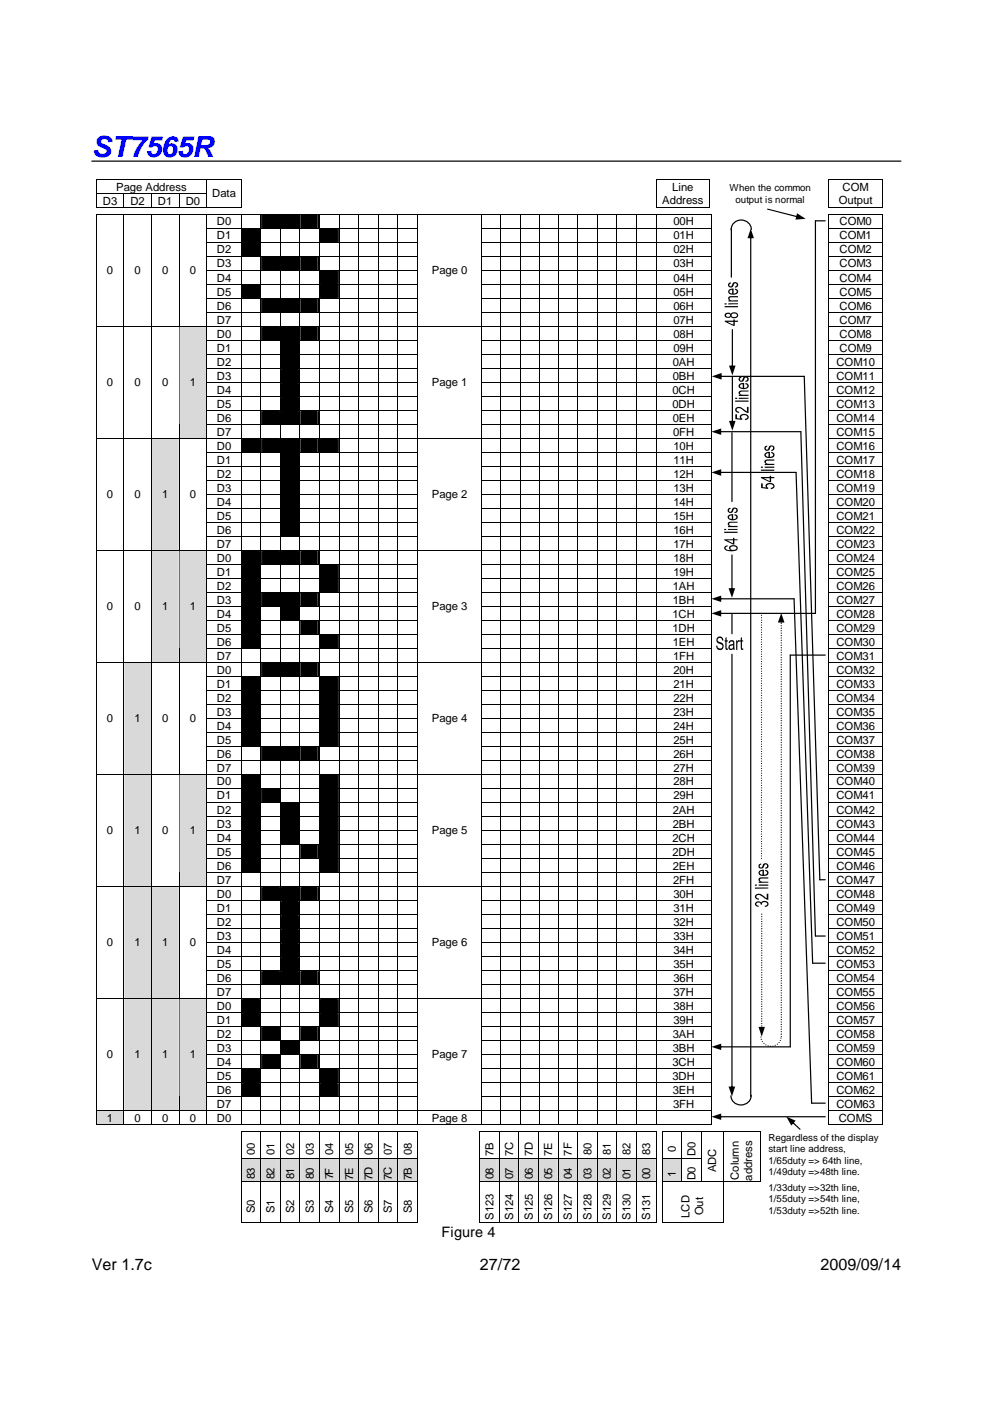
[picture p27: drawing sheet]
<svg xmlns="http://www.w3.org/2000/svg" width="210mm" height="297mm" viewBox="0 0 210 297" stroke-linecap="round" stroke-linejoin="round" font-family="sans-serif">
<defs><g id="words">
<text font-size="6.2" fill="#00f" x="19.5" y="33.2">ST7565R</text>
<g font-size="3.4">
<text x="19.5" y="269.2">Ver 1.7c</text>
<text x="101.8" y="269.2">27/72</text>
<text x="173.9" y="269.2">2009/09/14</text>
</g>
<text font-size="3.1" x="93.6" y="262.2">Figure 4</text>
<g font-size="2.4">
<text x="24.6" y="40.5">Page Address</text>
<text x="45" y="41.9">Data</text>
<text x="142.5" y="40.5">Line</text>
<text x="178.6" y="40.5">COM</text>
<text x="21.8" y="43.4">D3</text>
<text x="27.6" y="43.4">D2</text>
<text x="33.5" y="43.4">D1</text>
<text x="39.4" y="43.4">D0</text>
<text x="46" y="47.8">D0</text>
<text x="140.4" y="43.3">Address</text>
<text x="142.8" y="47.8">00H</text>
<text x="177.8" y="43.3">Output</text>
<text x="178" y="47.8">COM0</text>
<text x="46" y="50.8">D1</text>
<text x="46" y="53.7">D2</text>
<text x="142.8" y="50.8">01H</text>
<text x="142.8" y="53.7">02H</text>
<text x="178" y="50.8">COM1</text>
<text x="178" y="53.7">COM2</text>
<text x="22.6" y="58.2">0</text>
<text x="28.5" y="58.2">0</text>
<text x="34.4" y="58.2">0</text>
<text x="40.2" y="58.2">0</text>
<text x="46" y="56.7">D3</text>
<text x="46" y="59.7">D4</text>
<text x="91.6" y="58.2">Page 0</text>
<text x="142.8" y="56.7">03H</text>
<text x="142.8" y="59.7">04H</text>
<text x="178" y="56.7">COM3</text>
<text x="178" y="59.7">COM4</text>
<text x="46" y="62.7">D5</text>
<text x="46" y="65.7">D6</text>
<text x="142.8" y="62.7">05H</text>
<text x="142.8" y="65.7">06H</text>
<text x="178" y="62.7">COM5</text>
<text x="178" y="65.7">COM6</text>
<text x="46" y="68.7">D7</text>
<text x="46" y="71.6">D0</text>
<text x="142.8" y="68.7">07H</text>
<text x="142.8" y="71.6">08H</text>
<text x="178" y="68.7">COM7</text>
<text x="178" y="71.6">COM8</text>
<text x="46" y="74.6">D1</text>
<text x="46" y="77.6">D2</text>
<text x="142.6" y="77.6">0AH</text>
<text x="142.8" y="74.6">09H</text>
<text x="177.3" y="77.6">COM10</text>
<text x="178" y="74.6">COM9</text>
<text x="22.6" y="81.9">0</text>
<text x="28.5" y="81.9">0</text>
<text x="34.4" y="81.9">0</text>
<text x="40.2" y="81.9">1</text>
<text x="46" y="80.5">D3</text>
<text x="46" y="83.5">D4</text>
<text x="91.6" y="81.9">Page 1</text>
<text x="142.6" y="83.5">0CH</text>
<text x="142.6" y="80.5">0BH</text>
<text x="177.3" y="80.5">COM11</text>
<text x="177.3" y="83.5">COM12</text>
<text x="46" y="86.4">D5</text>
<text x="46" y="89.4">D6</text>
<text x="142.6" y="86.4">0DH</text>
<text x="142.6" y="89.4">0EH</text>
<text x="177.3" y="89.4">COM14</text>
<text x="177.3" y="86.4">COM13</text>
<text x="46" y="92.4">D7</text>
<text x="46" y="95.3">D0</text>
<text x="142.7" y="92.4">0FH</text>
<text x="142.8" y="95.3">10H</text>
<text x="177.3" y="95.3">COM16</text>
<text x="177.3" y="92.4">COM15</text>
<text x="46" y="98.3">D1</text>
<text x="46" y="101.3">D2</text>
<text x="142.8" y="98.3">11H</text>
<text x="142.8" y="101.3">12H</text>
<text x="177.3" y="98.3">COM17</text>
<text x="177.3" y="101.3">COM18</text>
<text x="22.6" y="105.7">0</text>
<text x="28.5" y="105.7">0</text>
<text x="34.4" y="105.7">1</text>
<text x="40.2" y="105.7">0</text>
<text x="46" y="104.3">D3</text>
<text x="46" y="107.2">D4</text>
<text x="91.6" y="105.7">Page 2</text>
<text x="142.8" y="104.3">13H</text>
<text x="142.8" y="107.2">14H</text>
<text x="177.3" y="104.3">COM19</text>
<text x="177.3" y="107.2">COM20</text>
<text x="46" y="110.2">D5</text>
<text x="46" y="113.2">D6</text>
<text x="142.8" y="110.2">15H</text>
<text x="142.8" y="113.2">16H</text>
<text x="177.3" y="110.2">COM21</text>
<text x="177.3" y="113.2">COM22</text>
<text x="46" y="116.1">D7</text>
<text x="46" y="119.1">D0</text>
<text x="142.8" y="116.1">17H</text>
<text x="142.8" y="119.1">18H</text>
<text x="177.3" y="116.1">COM23</text>
<text x="177.3" y="119.1">COM24</text>
<text x="46" y="122">D1</text>
<text x="46" y="125">D2</text>
<text x="142.6" y="125">1AH</text>
<text x="142.8" y="122">19H</text>
<text x="177.3" y="125">COM26</text>
<text x="177.3" y="122">COM25</text>
<text x="22.6" y="129.4">0</text>
<text x="28.5" y="129.4">0</text>
<text x="34.4" y="129.4">1</text>
<text x="40.2" y="129.4">1</text>
<text x="46" y="128">D3</text>
<text x="46" y="130.9">D4</text>
<text x="91.6" y="129.4">Page 3</text>
<text x="142.6" y="130.9">1CH</text>
<text x="142.6" y="128">1BH</text>
<text x="177.3" y="128">COM27</text>
<text x="177.3" y="130.9">COM28</text>
<text x="46" y="133.9">D5</text>
<text x="46" y="136.9">D6</text>
<text x="142.6" y="133.9">1DH</text>
<text x="142.6" y="136.9">1EH</text>
<text x="177.3" y="136.9">COM30</text>
<text x="177.3" y="133.9">COM29</text>
<text x="46" y="139.9">D7</text>
<text x="46" y="142.8">D0</text>
<text x="142.7" y="139.9">1FH</text>
<text x="142.8" y="142.8">20H</text>
<text x="177.3" y="142.8">COM32</text>
<text x="177.3" y="139.9">COM31</text>
<text x="46" y="145.8">D1</text>
<text x="46" y="148.8">D2</text>
<text x="142.8" y="145.8">21H</text>
<text x="142.8" y="148.8">22H</text>
<text x="177.3" y="145.8">COM33</text>
<text x="177.3" y="148.8">COM34</text>
<text x="22.6" y="153.1">0</text>
<text x="28.5" y="153.1">1</text>
<text x="34.4" y="153.1">0</text>
<text x="40.2" y="153.1">0</text>
<text x="46" y="151.7">D3</text>
<text x="46" y="154.7">D4</text>
<text x="91.6" y="153.1">Page 4</text>
<text x="142.8" y="151.7">23H</text>
<text x="142.8" y="154.7">24H</text>
<text x="177.3" y="151.7">COM35</text>
<text x="177.3" y="154.7">COM36</text>
<text x="46" y="157.6">D5</text>
<text x="46" y="160.6">D6</text>
<text x="142.8" y="157.6">25H</text>
<text x="142.8" y="160.6">26H</text>
<text x="177.3" y="157.6">COM37</text>
<text x="177.3" y="160.6">COM38</text>
<text x="46" y="163.6">D7</text>
<text x="46" y="166.5">D0</text>
<text x="142.8" y="163.6">27H</text>
<text x="142.8" y="166.5">28H</text>
<text x="177.3" y="163.6">COM39</text>
<text x="177.3" y="166.5">COM40</text>
<text x="46" y="169.5">D1</text>
<text x="46" y="172.5">D2</text>
<text x="142.6" y="172.5">2AH</text>
<text x="142.8" y="169.5">29H</text>
<text x="177.3" y="172.5">COM42</text>
<text x="177.3" y="169.5">COM41</text>
<text x="22.6" y="176.9">0</text>
<text x="28.5" y="176.9">1</text>
<text x="34.4" y="176.9">0</text>
<text x="40.2" y="176.9">1</text>
<text x="46" y="175.5">D3</text>
<text x="46" y="178.4">D4</text>
<text x="91.6" y="176.9">Page 5</text>
<text x="142.6" y="178.4">2CH</text>
<text x="142.6" y="175.5">2BH</text>
<text x="177.3" y="175.5">COM43</text>
<text x="177.3" y="178.4">COM44</text>
<text x="46" y="181.4">D5</text>
<text x="46" y="184.4">D6</text>
<text x="142.6" y="181.4">2DH</text>
<text x="142.6" y="184.4">2EH</text>
<text x="177.3" y="184.4">COM46</text>
<text x="177.3" y="181.4">COM45</text>
<text x="46" y="187.4">D7</text>
<text x="46" y="190.4">D0</text>
<text x="142.7" y="187.4">2FH</text>
<text x="142.8" y="190.4">30H</text>
<text x="177.3" y="190.4">COM48</text>
<text x="177.3" y="187.4">COM47</text>
<text x="46" y="193.3">D1</text>
<text x="46" y="196.3">D2</text>
<text x="142.8" y="193.3">31H</text>
<text x="142.8" y="196.3">32H</text>
<text x="177.3" y="193.3">COM49</text>
<text x="177.3" y="196.3">COM50</text>
<text x="22.6" y="200.7">0</text>
<text x="28.5" y="200.7">1</text>
<text x="34.4" y="200.7">1</text>
<text x="40.2" y="200.7">0</text>
<text x="46" y="199.3">D3</text>
<text x="46" y="202.2">D4</text>
<text x="91.6" y="200.7">Page 6</text>
<text x="142.8" y="199.3">33H</text>
<text x="142.8" y="202.2">34H</text>
<text x="177.3" y="199.3">COM51</text>
<text x="177.3" y="202.2">COM52</text>
<text x="46" y="205.2">D5</text>
<text x="46" y="208.2">D6</text>
<text x="142.8" y="205.2">35H</text>
<text x="142.8" y="208.2">36H</text>
<text x="177.3" y="205.2">COM53</text>
<text x="177.3" y="208.2">COM54</text>
<text x="46" y="211.2">D7</text>
<text x="46" y="214.1">D0</text>
<text x="142.8" y="211.2">37H</text>
<text x="142.8" y="214.1">38H</text>
<text x="177.3" y="211.2">COM55</text>
<text x="177.3" y="214.1">COM56</text>
<text x="46" y="217.1">D1</text>
<text x="46" y="220">D2</text>
<text x="142.6" y="220">3AH</text>
<text x="142.8" y="217.1">39H</text>
<text x="177.3" y="220">COM58</text>
<text x="177.3" y="217.1">COM57</text>
<text x="22.6" y="224.4">0</text>
<text x="28.5" y="224.4">1</text>
<text x="34.4" y="224.4">1</text>
<text x="40.2" y="224.4">1</text>
<text x="46" y="223">D3</text>
<text x="46" y="226">D4</text>
<text x="91.6" y="224.4">Page 7</text>
<text x="142.6" y="226">3CH</text>
<text x="142.6" y="223">3BH</text>
<text x="177.3" y="223">COM59</text>
<text x="177.3" y="226">COM60</text>
<text x="46" y="228.9">D5</text>
<text x="46" y="231.9">D6</text>
<text x="142.6" y="228.9">3DH</text>
<text x="142.6" y="231.9">3EH</text>
<text x="177.3" y="231.9">COM62</text>
<text x="177.3" y="228.9">COM61</text>
<text x="22.6" y="237.8">1</text>
<text x="28.5" y="237.8">0</text>
<text x="34.4" y="237.8">0</text>
<text x="40.2" y="237.8">0</text>
<text x="46" y="234.9">D7</text>
<text x="46" y="237.8">D0</text>
<text x="91.6" y="237.8">Page 8</text>
<text x="142.7" y="234.9">3FH</text>
<text x="177.3" y="234.9">COM63</text>
<text x="177.8" y="237.8">COMS</text>
<text x="54.1" y="245" transform="rotate(-90 54.1 245)">00</text>
<text x="58.2" y="245" transform="rotate(-90 58.2 245)">01</text>
<text x="62.4" y="245" transform="rotate(-90 62.4 245)">02</text>
<text x="66.5" y="245" transform="rotate(-90 66.5 245)">03</text>
<text x="70.7" y="245" transform="rotate(-90 70.7 245)">04</text>
<text x="74.8" y="245" transform="rotate(-90 74.8 245)">05</text>
<text x="79" y="245" transform="rotate(-90 79 245)">06</text>
<text x="83.1" y="245" transform="rotate(-90 83.1 245)">07</text>
<text x="87.3" y="245" transform="rotate(-90 87.3 245)">08</text>
<text x="104.6" y="245.1" transform="rotate(-90 104.6 245.1)">7B</text>
<text x="108.8" y="245.2" transform="rotate(-90 108.8 245.2)">7C</text>
<text x="112.9" y="245.2" transform="rotate(-90 112.9 245.2)">7D</text>
<text x="117.1" y="245.1" transform="rotate(-90 117.1 245.1)">7E</text>
<text x="121.2" y="245.1" transform="rotate(-90 121.2 245.1)">7F</text>
<text x="125.4" y="245" transform="rotate(-90 125.4 245)">80</text>
<text x="129.5" y="245" transform="rotate(-90 129.5 245)">81</text>
<text x="133.7" y="245" transform="rotate(-90 133.7 245)">82</text>
<text x="137.9" y="245" transform="rotate(-90 137.9 245)">83</text>
<text x="143.3" y="244.3" transform="rotate(-90 143.3 244.3)">0</text>
<text x="147.5" y="245.2" transform="rotate(-90 147.5 245.2)">D0</text>
<text x="54.1" y="250" transform="rotate(-90 54.1 250)">83</text>
<text x="58.2" y="250" transform="rotate(-90 58.2 250)">82</text>
<text x="62.4" y="250" transform="rotate(-90 62.4 250)">81</text>
<text x="66.5" y="250" transform="rotate(-90 66.5 250)">80</text>
<text x="70.7" y="250.1" transform="rotate(-90 70.7 250.1)">7F</text>
<text x="74.8" y="250.1" transform="rotate(-90 74.8 250.1)">7E</text>
<text x="79" y="250.2" transform="rotate(-90 79 250.2)">7D</text>
<text x="83.1" y="250.2" transform="rotate(-90 83.1 250.2)">7C</text>
<text x="87.3" y="250.1" transform="rotate(-90 87.3 250.1)">7B</text>
<text x="104.6" y="250" transform="rotate(-90 104.6 250)">08</text>
<text x="108.8" y="250" transform="rotate(-90 108.8 250)">07</text>
<text x="112.9" y="250" transform="rotate(-90 112.9 250)">06</text>
<text x="117.1" y="250" transform="rotate(-90 117.1 250)">05</text>
<text x="121.2" y="250" transform="rotate(-90 121.2 250)">04</text>
<text x="125.4" y="250" transform="rotate(-90 125.4 250)">03</text>
<text x="129.5" y="250" transform="rotate(-90 129.5 250)">02</text>
<text x="133.7" y="250" transform="rotate(-90 133.7 250)">01</text>
<text x="137.9" y="250" transform="rotate(-90 137.9 250)">00</text>
<text x="143.3" y="249.5" transform="rotate(-90 143.3 249.5)">1</text>
<text x="147.5" y="250.2" transform="rotate(-90 147.5 250.2)">D0</text>
<text x="151.8" y="248.6" transform="rotate(-90 151.8 248.6)">ADC</text>
<text x="156.6" y="250.1" transform="rotate(-90 156.6 250.1)">Column</text>
<text x="159.5" y="250.3" transform="rotate(-90 159.5 250.3)">address</text>
<text x="54.1" y="257.3" transform="rotate(-90 54.1 257.3)">S0</text>
<text x="58.2" y="257.3" transform="rotate(-90 58.2 257.3)">S1</text>
<text x="62.4" y="257.3" transform="rotate(-90 62.4 257.3)">S2</text>
<text x="66.5" y="257.3" transform="rotate(-90 66.5 257.3)">S3</text>
<text x="70.7" y="257.3" transform="rotate(-90 70.7 257.3)">S4</text>
<text x="74.8" y="257.3" transform="rotate(-90 74.8 257.3)">S5</text>
<text x="79" y="257.3" transform="rotate(-90 79 257.3)">S6</text>
<text x="83.1" y="257.3" transform="rotate(-90 83.1 257.3)">S7</text>
<text x="87.3" y="257.3" transform="rotate(-90 87.3 257.3)">S8</text>
<text x="149.1" y="257.7" transform="rotate(-90 149.1 257.7)">Out</text>
<text x="104.6" y="258.6" transform="rotate(-90 104.6 258.6)">S123</text>
<text x="108.8" y="258.6" transform="rotate(-90 108.8 258.6)">S124</text>
<text x="112.9" y="258.6" transform="rotate(-90 112.9 258.6)">S125</text>
<text x="117.1" y="258.6" transform="rotate(-90 117.1 258.6)">S126</text>
<text x="121.2" y="258.6" transform="rotate(-90 121.2 258.6)">S127</text>
<text x="125.4" y="258.6" transform="rotate(-90 125.4 258.6)">S128</text>
<text x="129.5" y="258.6" transform="rotate(-90 129.5 258.6)">S129</text>
<text x="133.7" y="258.6" transform="rotate(-90 133.7 258.6)">S130</text>
<text x="137.9" y="258.6" transform="rotate(-90 137.9 258.6)">S131</text>
<text x="146.2" y="258.2" transform="rotate(-90 146.2 258.2)">LCD</text>
</g>
<g font-size="2.1">
<text x="154.6" y="40.6">When the common</text>
<text x="155.9" y="43">output is normal</text>
<text x="162.9" y="241.9">Regardless of the display</text>
<text x="162.9" y="244.3">start line address,</text>
<text x="162.9" y="246.8">1/65duty =&gt; 64th line,</text>
<text x="162.9" y="249.2">1/49duty =&gt;48th line.</text>
<text x="162.9" y="252.5">1/33duty =&gt;32th line,</text>
<text x="162.9" y="254.9">1/55duty =&gt;54th line,</text>
<text x="162.9" y="257.4">1/53duty =&gt;52th line.</text>
</g>
</g></defs>
<path d="M19.5 34.2h171.5" fill="none" stroke="#010101" stroke-width=".26"/>
<g fill="#000">
<path d="M20.4 38.1l.1 .1zM43.8 38.1l.1 .1zM51.1 38.1l.1 .1zM139 38.1l.2 .1zM150.4 38.1l.1 .1zM175.6 38.1l.1 .1zM187.1 38.1l.2 .1zM20.4 41h.1v.2h-.1zM20.4 44h.1v.2h-.1zM20.4 45.4h.1v.2h-.1zM20.4 48.3h.1v.2h-.1zM20.4 51.3h.1v.2h-.1z"/>
<path d="M20.4 54.3h.1v.1h-.1zM20.4 57.2h.1v.2h-.1zM20.5 44h.2v.2h-.2zM20.5 45.4h.2v.2h-.2zM26.2 41h.2v.2h-.2zM26.2 44h.2v.2h-.2zM26.2 45.4h.2v.2h-.2zM26.2 48.3h.2v.2h-.2zM26.2 51.3h.2v.2h-.2zM26.2 54.3h.2v.1h-.2zM26.2 57.2h.2v.2h-.2zM32 41h.2v.2h-.2z"/>
<path d="M32 44h.2v.2h-.2zM32 45.4h.2v.2h-.2zM32 48.3h.2v.2h-.2zM32 51.3h.2v.2h-.2zM32 54.3h.2v.1h-.2zM32 57.2h.2v.2h-.2zM37.9 41h.2v.2h-.2zM37.9 44h.2v.2h-.2zM37.9 45.4h.2v.2h-.2zM37.9 48.3h.2v.2h-.2zM37.9 51.3h.2v.2h-.2zM37.9 54.3h.2v.1h-.2z"/>
<path d="M37.9 57.2h.2v.2h-.2zM43.8 41h.1v.2h-.1zM43.8 44h.1v.2h-.1zM43.8 45.4h.1v.2h-.1zM43.8 48.3h.1v.2h-.1zM43.8 51.3h.1v.2h-.1zM43.8 54.3h.1v.1h-.1zM43.8 57.2h.1v.2h-.1zM51.1 41h.1v.2h-.1zM51.1 44h.1v.2h-.1zM51.1 45.4h.1v.2h-.1zM51.1 48.3h.1v.2h-.1z"/>
<path d="M51.1 51.3h.1v.2h-.1zM51.1 54.3h.1v.1h-.1zM51.1 57.2h.1v.2h-.1zM51.2 48.5h4v2.8h-4zM51.2 51.5h4v2.8h-4zM51.6 48.5h3.3v2.8h-3.3zM51.6 51.5h3.3v2.8h-3.3zM55.2 45.4h.2v.2h-.2zM55.2 48.3h.2v.2h-.2zM55.2 51.3h.2v.2h-.2zM55.2 54.3h.2v.1h-.2zM55.2 57.2h.2v.2h-.2z"/>
<path d="M55.4 45.6h4v2.7h-4zM55.4 54.4h4v2.8h-4zM55.8 45.6h3.2v2.7h-3.2zM55.8 54.4h3.2v2.8h-3.2zM59.4 45.4l.1 .2zM59.4 48.3l.1 .2zM59.4 51.3l.1 .2zM59.4 54.3l.1 .1zM59.4 57.2l.1 .2zM59.5 45.6h4v2.7h-4zM59.5 54.4h4v2.8h-4zM59.9 45.6h3.2v2.7h-3.2z"/>
<path d="M59.9 54.4h3.2v2.8h-3.2zM63.5 45.4h.2v.2h-.2zM63.5 48.3h.2v.2h-.2zM63.5 51.3h.2v.2h-.2zM63.5 54.3h.2v.1h-.2zM63.5 57.2h.2v.2h-.2zM63.7 45.6h3.9v2.7h-3.9zM63.7 54.4h3.9v2.8h-3.9zM64.1 45.6h3.2v2.7h-3.2zM64.1 54.4h3.2v2.8h-3.2zM67.6 45.4h.2v.2h-.2zM67.6 48.3h.2v.2h-.2z"/>
<path d="M67.6 51.3h.2v.2h-.2zM67.6 54.3h.2v.1h-.2zM67.6 57.2h.2v.2h-.2zM67.8 48.5h4v2.8h-4zM68.2 48.5h3.3v2.8h-3.3zM71.8 45.4l.2 .2zM71.8 48.3l.2 .2zM71.8 51.3l.2 .2zM71.8 54.3l.2 .1zM71.8 57.2l.2 .2zM76 45.4h.2v.2h-.2zM76 48.3h.2v.2h-.2z"/>
<path d="M76 51.3h.2v.2h-.2zM76 54.3h.2v.1h-.2zM76 57.2h.2v.2h-.2zM80.1 45.4h.2v.2h-.2zM80.1 48.3h.2v.2h-.2zM80.1 51.3h.2v.2h-.2zM80.1 54.3h.2v.1h-.2zM80.1 57.2h.2v.2h-.2zM84.3 45.4h.2v.2h-.2zM84.3 48.3h.2v.2h-.2zM84.3 51.3h.2v.2h-.2zM84.3 54.3h.2v.1h-.2z"/>
<path d="M84.3 57.2h.2v.2h-.2zM88.4 45.4h.2v.2h-.2zM88.4 48.3h.2v.2h-.2zM88.4 51.3h.2v.2h-.2zM88.4 54.3h.2v.1h-.2zM88.4 57.2h.2v.2h-.2zM102.1 45.4h.2v.2h-.2zM102.1 48.3h.2v.2h-.2zM102.1 51.3h.2v.2h-.2zM102.1 54.3h.2v.1h-.2zM102.1 57.2h.2v.2h-.2zM106.1 45.4h.2v.2h-.2z"/>
<path d="M106.1 48.3h.2v.2h-.2zM106.1 51.3h.2v.2h-.2zM106.1 54.3h.2v.1h-.2zM106.1 57.2h.2v.2h-.2zM110.2 45.4h.2v.2h-.2zM110.2 48.3h.2v.2h-.2zM110.2 51.3h.2v.2h-.2zM110.2 54.3h.2v.1h-.2zM110.2 57.2h.2v.2h-.2zM114.3 45.4h.2v.2h-.2zM114.3 48.3h.2v.2h-.2zM114.3 51.3h.2v.2h-.2z"/>
<path d="M114.3 54.3h.2v.1h-.2zM114.3 57.2h.2v.2h-.2zM118.4 45.4h.2v.2h-.2zM118.4 48.3h.2v.2h-.2zM118.4 51.3h.2v.2h-.2zM118.4 54.3h.2v.1h-.2zM118.4 57.2h.2v.2h-.2zM122.4 45.4h.2v.2h-.2zM122.4 48.3h.2v.2h-.2zM122.4 51.3h.2v.2h-.2zM122.4 54.3h.2v.1h-.2zM122.4 57.2h.2v.2h-.2z"/>
<path d="M126.5 45.4h.2v.2h-.2zM126.5 48.3h.2v.2h-.2zM126.5 51.3h.2v.2h-.2zM126.5 54.3h.2v.1h-.2zM126.5 57.2h.2v.2h-.2zM130.7 45.4h.2v.2h-.2zM130.7 48.3h.2v.2h-.2zM130.7 51.3h.2v.2h-.2zM130.7 54.3h.2v.1h-.2zM130.7 57.2h.2v.2h-.2zM134.9 45.4h.1v.2h-.1zM134.9 48.3h.1v.2h-.1z"/>
<path d="M134.9 51.3h.1v.2h-.1zM134.9 54.3h.1v.1h-.1zM134.9 57.2h.1v.2h-.1zM139 41h.2v.2h-.2zM139 44h.2v.2h-.2zM139 45.4h.2v.2h-.2zM139 48.3h.2v.2h-.2zM139 51.3h.2v.2h-.2zM139 54.3h.2v.1h-.2zM139 57.2h.2v.2h-.2zM150.4 41h.1v.2h-.1zM150.4 44h.1v.2h-.1z"/>
<path d="M150.7 45.4h.1v.2h-.1zM150.7 48.3h.1v.2h-.1zM150.7 51.3h.1v.2h-.1zM150.7 54.3h.1v.1h-.1zM150.7 57.2h.1v.2h-.1zM175.6 41h.1v.2h-.1zM175.6 44h.1v.2h-.1zM175.6 45.4h.1v.2h-.1zM175.6 48.3h.1v.2h-.1zM175.6 51.3h.1v.2h-.1zM175.6 54.3h.1v.1h-.1zM175.6 57.2h.1v.2h-.1z"/>
<path d="M187.1 44h.1v.2h-.1zM187.1 45.4h.1v.2h-.1zM187.1 41h.2v.2h-.2zM187.1 44h.2v.2h-.2zM187.1 45.4h.2v.2h-.2zM187.1 48.3h.2v.2h-.2zM187.1 51.3h.2v.2h-.2zM187.1 54.3h.2v.1h-.2zM187.1 57.2h.2v.2h-.2zM20.4 60.2h.1v.2h-.1zM20.4 63.2h.1v.1h-.1zM20.4 66.2h.1v.2h-.1z"/>
<path d="M20.4 69.2h.1v.1h-.1zM20.4 72.1h.1v.2h-.1zM20.4 75.1l.1 .2zM20.4 78.1h.1v.2h-.1zM26.2 60.2h.2v.2h-.2zM26.2 63.2h.2v.1h-.2zM26.2 66.2h.2v.2h-.2zM26.2 69.2h.2v.1h-.2zM26.2 72.1h.2v.2h-.2zM26.2 75.1l.2 .2zM26.2 78.1h.2v.2h-.2zM32 60.2h.2v.2h-.2z"/>
<path d="M32 63.2h.2v.1h-.2zM32 66.2h.2v.2h-.2zM32 69.2h.2v.1h-.2zM32 72.1h.2v.2h-.2zM32 75.1l.2 .2zM32 78.1h.2v.2h-.2zM37.9 60.2h.2v.2h-.2zM37.9 63.2h.2v.1h-.2zM37.9 66.2h.2v.2h-.2zM37.9 69.2h.2v.1h-.2zM37.9 72.1h.2v.2h-.2zM37.9 75.1l.2 .2z"/>
<path d="M37.9 78.1h.2v.2h-.2zM43.8 60.2h.1v.2h-.1zM43.8 63.2h.1v.1h-.1zM43.8 66.2h.1v.2h-.1zM43.8 69.2h.1v.1h-.1zM43.8 72.1h.1v.2h-.1zM43.8 75.1l.1 .2zM43.8 78.1h.1v.2h-.1zM51.1 60.2h.1v.2h-.1zM51.1 63.2h.1v.1h-.1zM51.1 66.2h.1v.2h-.1zM51.1 69.2h.1v.1h-.1z"/>
<path d="M51.1 72.1h.1v.2h-.1zM51.1 75.1l.1 .2zM51.1 78.1h.1v.2h-.1zM51.2 60.4h4v2.8h-4zM51.6 60.4h3.3v2.8h-3.3zM55.2 60.2h.2v.2h-.2zM55.2 63.2h.2v.1h-.2zM55.2 66.2h.2v.2h-.2zM55.2 69.2h.2v.1h-.2zM55.2 72.1h.2v.2h-.2zM55.2 75.1l.2 .2zM55.2 78.1h.2v.2h-.2z"/>
<path d="M55.4 63.3h4v2.9h-4zM55.4 69.3h4v2.8h-4zM55.8 63.4h3.2v2.8h-3.2zM55.8 69.3h3.2v2.8h-3.2zM59.4 60.2l.1 .2zM59.4 63.2l.1 .1zM59.4 66.2l.1 .2zM59.4 69.2l.1 .1zM59.4 72.1l.1 .2zM59.4 75.1l.1 .2zM59.4 78.1l.1 .2zM59.5 63.3h4v2.9h-4z"/>
<path d="M59.5 69.3h4v2.8h-4zM59.5 72.3h4v2.8h-4zM59.5 75.3h4v2.8h-4zM59.9 63.4h3.2v2.8h-3.2zM59.9 69.3h3.2v2.8h-3.2zM59.9 72.3h3.2v2.8h-3.2zM59.9 75.3h3.2v2.8h-3.2zM63.5 60.2h.2v.2h-.2zM63.5 63.2h.2v.1h-.2zM63.5 66.2h.2v.2h-.2zM63.5 69.2h.2v.1h-.2zM63.5 72.1h.2v.2h-.2z"/>
<path d="M63.5 75.1l.2 .2zM63.5 78.1h.2v.2h-.2zM63.7 63.3h3.9v2.9h-3.9zM63.7 69.3h3.9v2.8h-3.9zM64.1 63.4h3.2v2.8h-3.2zM64.1 69.3h3.2v2.8h-3.2zM67.6 60.2h.2v.2h-.2zM67.6 63.2h.2v.1h-.2zM67.6 66.2h.2v.2h-.2zM67.6 69.2h.2v.1h-.2zM67.6 72.1h.2v.2h-.2zM67.6 75.1l.2 .2z"/>
<path d="M67.6 78.1h.2v.2h-.2zM67.8 57.4h4v2.8h-4zM67.8 60.4h4v2.8h-4zM68.2 57.4h3.3v2.8h-3.3zM68.2 60.4h3.3v2.8h-3.3zM71.8 60.2l.2 .2zM71.8 63.2l.2 .1zM71.8 66.2l.2 .2zM71.8 69.2l.2 .1zM71.8 72.1l.2 .2zM71.8 75.1l.2 .2zM71.8 78.1l.2 .2z"/>
<path d="M76 60.2h.2v.2h-.2zM76 63.2h.2v.1h-.2zM76 66.2h.2v.2h-.2zM76 69.2h.2v.1h-.2zM76 72.1h.2v.2h-.2zM76 75.1l.2 .2zM76 78.1h.2v.2h-.2zM80.1 60.2h.2v.2h-.2zM80.1 63.2h.2v.1h-.2zM80.1 66.2h.2v.2h-.2zM80.1 69.2h.2v.1h-.2zM80.1 72.1h.2v.2h-.2z"/>
<path d="M80.1 75.1l.2 .2zM80.1 78.1h.2v.2h-.2zM84.3 60.2h.2v.2h-.2zM84.3 63.2h.2v.1h-.2zM84.3 66.2h.2v.2h-.2zM84.3 69.2h.2v.1h-.2zM84.3 72.1h.2v.2h-.2zM84.3 75.1l.2 .2zM84.3 78.1h.2v.2h-.2zM88.4 60.2h.2v.2h-.2zM88.4 63.2h.2v.1h-.2zM88.4 66.2h.2v.2h-.2z"/>
<path d="M88.4 69.2h.2v.1h-.2zM88.4 72.1h.2v.2h-.2zM88.4 75.1l.2 .2zM88.4 78.1h.2v.2h-.2zM102.1 60.2h.2v.2h-.2zM102.1 63.2h.2v.1h-.2zM102.1 66.2h.2v.2h-.2zM102.1 69.2h.2v.1h-.2zM102.1 72.1h.2v.2h-.2zM102.1 75.1l.2 .2zM102.1 78.1h.2v.2h-.2zM106.1 60.2h.2v.2h-.2z"/>
<path d="M106.1 63.2h.2v.1h-.2zM106.1 66.2h.2v.2h-.2zM106.1 69.2h.2v.1h-.2zM106.1 72.1h.2v.2h-.2zM106.1 75.1l.2 .2zM106.1 78.1h.2v.2h-.2zM110.2 60.2h.2v.2h-.2zM110.2 63.2h.2v.1h-.2zM110.2 66.2h.2v.2h-.2zM110.2 69.2h.2v.1h-.2zM110.2 72.1h.2v.2h-.2zM110.2 75.1l.2 .2z"/>
<path d="M110.2 78.1h.2v.2h-.2zM114.3 60.2h.2v.2h-.2zM114.3 63.2h.2v.1h-.2zM114.3 66.2h.2v.2h-.2zM114.3 69.2h.2v.1h-.2zM114.3 72.1h.2v.2h-.2zM114.3 75.1l.2 .2zM114.3 78.1h.2v.2h-.2zM118.4 60.2h.2v.2h-.2zM118.4 63.2h.2v.1h-.2zM118.4 66.2h.2v.2h-.2zM118.4 69.2h.2v.1h-.2z"/>
<path d="M118.4 72.1h.2v.2h-.2zM118.4 75.1l.2 .2zM118.4 78.1h.2v.2h-.2zM122.4 60.2h.2v.2h-.2zM122.4 63.2h.2v.1h-.2zM122.4 66.2h.2v.2h-.2zM122.4 69.2h.2v.1h-.2zM122.4 72.1h.2v.2h-.2zM122.4 75.1l.2 .2zM122.4 78.1h.2v.2h-.2zM126.5 60.2h.2v.2h-.2zM126.5 63.2h.2v.1h-.2z"/>
<path d="M126.5 66.2h.2v.2h-.2zM126.5 69.2h.2v.1h-.2zM126.5 72.1h.2v.2h-.2zM126.5 75.1l.2 .2zM126.5 78.1h.2v.2h-.2zM130.7 60.2h.2v.2h-.2zM130.7 63.2h.2v.1h-.2zM130.7 66.2h.2v.2h-.2zM130.7 69.2h.2v.1h-.2zM130.7 72.1h.2v.2h-.2zM130.7 75.1l.2 .2zM130.7 78.1h.2v.2h-.2z"/>
<path d="M134.9 60.2h.1v.2h-.1zM134.9 63.2h.1v.1h-.1zM134.9 66.2h.1v.2h-.1zM134.9 69.2h.1v.1h-.1zM134.9 72.1h.1v.2h-.1zM134.9 75.1l.1 .2zM134.9 78.1h.1v.2h-.1zM139 60.2h.2v.2h-.2zM139 63.2h.2v.1h-.2zM139 66.2h.2v.2h-.2zM139 69.2h.2v.1h-.2zM139 72.1h.2v.2h-.2z"/>
<path d="M139 75.1l.2 .2zM139 78.1h.2v.2h-.2zM150.7 60.2h.1v.2h-.1zM150.7 63.2h.1v.1h-.1zM150.7 66.2h.1v.2h-.1zM150.7 69.2h.1v.1h-.1zM150.7 72.1h.1v.2h-.1zM150.7 75.1l.1 .2zM150.7 78.1h.1v.2h-.1zM175.6 60.2h.1v.2h-.1zM175.6 63.2h.1v.1h-.1zM175.6 66.2h.1v.2h-.1z"/>
<path d="M175.6 69.2h.1v.1h-.1zM175.6 72.1h.1v.2h-.1zM175.6 75.1l.1 .2zM175.6 78.1h.1v.2h-.1zM187.1 60.2h.2v.2h-.2zM187.1 63.2h.2v.1h-.2zM187.1 66.2h.2v.2h-.2zM187.1 69.2h.2v.1h-.2zM187.1 72.1h.2v.2h-.2zM187.1 75.1l.2 .2zM187.1 78.1h.2v.2h-.2zM20.4 81.1h.1v.1h-.1z"/>
<path d="M20.4 84h.1v.2h-.1zM20.4 87h.1v.2h-.1zM26.2 81.1h.2v.1h-.2zM26.2 84h.2v.2h-.2zM26.2 87h.2v.2h-.2zM32 81.1h.2v.1h-.2zM32 84h.2v.2h-.2zM32 87h.2v.2h-.2zM37.9 81.1h.2v.1h-.2zM37.9 84h.2v.2h-.2zM37.9 87h.2v.2h-.2zM43.8 81.1h.1v.1h-.1z"/>
<path d="M43.8 84h.1v.2h-.1zM43.8 87h.1v.2h-.1zM51.1 81.1h.1v.1h-.1zM51.1 84h.1v.2h-.1zM51.1 87h.1v.2h-.1zM55.2 81.1h.2v.1h-.2zM55.2 84h.2v.2h-.2zM55.2 87h.2v.2h-.2zM55.4 87.2h4v2.8h-4zM55.8 87.2h3.2v2.8h-3.2zM59.4 81.1l.1 .1zM59.4 84l.1 .2z"/>
<path d="M59.4 87l.1 .2zM59.5 78.3h4v2.8h-4zM59.5 81.2h4v2.8h-4zM59.5 84.2h4v2.8h-4zM59.5 87.2h4v2.8h-4zM59.9 78.3h3.2v2.8h-3.2zM59.9 81.2h3.2v2.8h-3.2zM59.9 84.2h3.2v2.8h-3.2zM59.9 87.2h3.2v2.8h-3.2zM63.5 81.1h.2v.1h-.2zM63.5 84h.2v.2h-.2zM63.5 87h.2v.2h-.2z"/>
<path d="M63.7 87.2h3.9v2.8h-3.9zM64.1 87.2h3.2v2.8h-3.2zM67.6 81.1h.2v.1h-.2zM67.6 84h.2v.2h-.2zM67.6 87h.2v.2h-.2zM71.8 81.1l.2 .1zM71.8 84l.2 .2zM71.8 87l.2 .2zM76 81.1h.2v.1h-.2zM76 84h.2v.2h-.2zM76 87h.2v.2h-.2zM80.1 81.1h.2v.1h-.2z"/>
<path d="M80.1 84h.2v.2h-.2zM80.1 87h.2v.2h-.2zM84.3 81.1h.2v.1h-.2zM84.3 84h.2v.2h-.2zM84.3 87h.2v.2h-.2zM88.4 81.1h.2v.1h-.2zM88.4 84h.2v.2h-.2zM88.4 87h.2v.2h-.2zM102.1 81.1h.2v.1h-.2zM102.1 84h.2v.2h-.2zM102.1 87h.2v.2h-.2zM106.1 81.1h.2v.1h-.2z"/>
<path d="M106.1 84h.2v.2h-.2zM106.1 87h.2v.2h-.2zM110.2 81.1h.2v.1h-.2zM110.2 84h.2v.2h-.2zM110.2 87h.2v.2h-.2zM114.3 81.1h.2v.1h-.2zM114.3 84h.2v.2h-.2zM114.3 87h.2v.2h-.2zM118.4 81.1h.2v.1h-.2zM118.4 84h.2v.2h-.2zM118.4 87h.2v.2h-.2zM122.4 81.1h.2v.1h-.2z"/>
<path d="M122.4 84h.2v.2h-.2zM122.4 87h.2v.2h-.2zM126.5 81.1h.2v.1h-.2zM126.5 84h.2v.2h-.2zM126.5 87h.2v.2h-.2zM130.7 81.1h.2v.1h-.2zM130.7 84h.2v.2h-.2zM130.7 87h.2v.2h-.2zM134.9 81.1h.1v.1h-.1zM134.9 84h.1v.2h-.1zM134.9 87h.1v.2h-.1zM139 81.1h.2v.1h-.2z"/>
<path d="M139 84h.2v.2h-.2zM139 87h.2v.2h-.2zM150.7 81.1h.1v.1h-.1zM150.7 84h.1v.2h-.1zM150.7 87h.1v.2h-.1zM175.6 81.1h.1v.1h-.1zM175.6 84h.1v.2h-.1zM175.6 87h.1v.2h-.1zM187.1 81.1h.2v.1h-.2zM187.1 84h.2v.2h-.2zM187.1 87h.2v.2h-.2z"/>
</g>
<g fill="none" stroke="#000" stroke-width=".21">
<path d="M20.4 38.2v2.8M20.5 38.1h23.3M43.9 38.2v2.8M43.9 38.1h7.2M51.1 38.2v2.8M139.1 38.2v2.8M139.2 38.1h11.2M150.5 38.2v2.8M175.6 38.2v2.8M175.7 38.1h11.4M187.2 38.2v2.8M20.4 41.2v2.8"/>
<path d="M20.4 45.6v2.7M20.4 48.5v2.8M20.4 51.5v2.8M20.4 54.4v2.8M20.4 57.4v2.8M20.5 41.1h5.7M20.7 44.1h5.5M20.7 45.5h5.5M26.3 41.2v2.8M26.3 45.6v2.7M26.3 48.5v2.8M26.3 51.5v2.8"/>
<path d="M26.3 54.4v2.8M26.3 57.4v2.8M26.4 41.1h5.6M26.4 44.1h5.6M26.4 45.5h5.6M32.1 41.2v2.8M32.1 45.6v2.7M32.1 48.5v2.8M32.1 51.5v2.8M32.1 54.4v2.8M32.1 57.4v2.8M32.2 41.1h5.7"/>
<path d="M32.2 44.1h5.7M32.2 45.5h5.7M38 41.2v2.8M38 45.6v2.7M38 48.5v2.8M38 51.5v2.8M38 54.4v2.8M38 57.4v2.8M38.1 41.1h5.7M38.1 44.1h5.7M38.1 45.5h5.7M43.9 41.2v2.8"/>
<path d="M43.9 45.6v2.7M43.9 48.5v2.8M43.9 51.5v2.8M43.9 54.4v2.8M43.9 57.4v2.8M43.9 44.1h7.2M43.9 45.5h7.2M43.9 48.4h7.2M43.9 51.4h7.2M43.9 54.4h7.2M43.9 57.3h7.2M51.1 41.2v2.8"/>
<path d="M51.1 45.6v2.7M51.1 48.5v2.8M51.1 51.5v2.8M51.1 54.4v2.8M51.1 57.4v2.8M51.2 45.5h4M51.2 48.4h4M51.2 51.4h4M51.2 54.4h4M51.2 57.3h4M55.3 45.6v2.7M55.3 48.5v2.8"/>
<path d="M55.3 51.5v2.8M55.3 54.4v2.8M55.3 57.4v2.8M55.4 45.5h4M55.4 48.4h4M55.4 51.4h4M55.4 54.4h4M55.4 57.3h4M59.5 45.6v2.7M59.5 48.5v2.8M59.5 51.5v2.8M59.5 54.4v2.8"/>
<path d="M59.5 57.4v2.8M59.5 45.5h4M59.5 48.4h4M59.5 51.4h4M59.5 54.4h4M59.5 57.3h4M63.6 45.6v2.7M63.6 48.5v2.8M63.6 51.5v2.8M63.6 54.4v2.8M63.6 57.4v2.8M63.7 45.5h3.9"/>
<path d="M63.7 48.4h3.9M63.7 51.4h3.9M63.7 54.4h3.9M63.7 57.3h3.9M67.7 45.6v2.7M67.7 48.5v2.8M67.7 51.5v2.8M67.7 54.4v2.8M67.7 57.4v2.8M67.8 45.5h4M67.8 48.4h4M67.8 51.4h4"/>
<path d="M67.8 54.4h4M67.8 57.3h4M71.9 45.6v2.7M71.9 48.5v2.8M71.9 51.5v2.8M71.9 54.4v2.8M71.9 57.4v2.8M72 45.5h4M72 48.4h4M72 51.4h4M72 54.4h4M72 57.3h4"/>
<path d="M76.1 45.6v2.7M76.1 48.5v2.8M76.1 51.5v2.8M76.1 54.4v2.8M76.1 57.4v2.8M76.2 45.5h3.9M76.2 48.4h3.9M76.2 51.4h3.9M76.2 54.4h3.9M76.2 57.3h3.9M80.2 45.6v2.7M80.2 48.5v2.8"/>
<path d="M80.2 51.5v2.8M80.2 54.4v2.8M80.2 57.4v2.8M80.3 45.5h4M80.3 48.4h4M80.3 51.4h4M80.3 54.4h4M80.3 57.3h4M84.4 45.6v2.7M84.4 48.5v2.8M84.4 51.5v2.8M84.4 54.4v2.8"/>
<path d="M84.4 57.4v2.8M84.5 45.5h3.9M84.5 48.4h3.9M84.5 51.4h3.9M84.5 54.4h3.9M84.5 57.3h3.9M88.5 45.6v2.7M88.5 48.5v2.8M88.5 51.5v2.8M88.5 54.4v2.8M88.5 57.4v2.8M88.6 45.5h13.5"/>
<path d="M102.2 45.6v2.7M102.2 48.5v2.8M102.2 51.5v2.8M102.2 54.4v2.8M102.2 57.4v2.8M102.3 45.5h3.8M102.3 48.4h3.8M102.3 51.4h3.8M102.3 54.4h3.8M102.3 57.3h3.8M106.2 45.6v2.7M106.2 48.5v2.8"/>
<path d="M106.2 51.5v2.8M106.2 54.4v2.8M106.2 57.4v2.8M106.3 45.5h3.9M106.3 48.4h3.9M106.3 51.4h3.9M106.3 54.4h3.9M106.3 57.3h3.9M110.3 45.6v2.7M110.3 48.5v2.8M110.3 51.5v2.8M110.3 54.4v2.8"/>
<path d="M110.3 57.4v2.8M110.4 45.5h3.9M110.4 48.4h3.9M110.4 51.4h3.9M110.4 54.4h3.9M110.4 57.3h3.9M114.4 45.6v2.7M114.4 48.5v2.8M114.4 51.5v2.8M114.4 54.4v2.8M114.4 57.4v2.8M114.5 45.5h3.9"/>
<path d="M114.5 48.4h3.9M114.5 51.4h3.9M114.5 54.4h3.9M114.5 57.3h3.9M118.5 45.6v2.7M118.5 48.5v2.8M118.5 51.5v2.8M118.5 54.4v2.8M118.5 57.4v2.8M118.6 45.5h3.8M118.6 48.4h3.8M118.6 51.4h3.8"/>
<path d="M118.6 54.4h3.8M118.6 57.3h3.8M122.5 45.6v2.7M122.5 48.5v2.8M122.5 51.5v2.8M122.5 54.4v2.8M122.5 57.4v2.8M122.6 45.5h3.9M122.6 48.4h3.9M122.6 51.4h3.9M122.6 54.4h3.9M122.6 57.3h3.9"/>
<path d="M126.6 45.6v2.7M126.6 48.5v2.8M126.6 51.5v2.8M126.6 54.4v2.8M126.6 57.4v2.8M126.7 45.5h4M126.7 48.4h4M126.7 51.4h4M126.7 54.4h4M126.7 57.3h4M130.8 45.6v2.7M130.8 48.5v2.8"/>
<path d="M130.8 51.5v2.8M130.8 54.4v2.8M130.8 57.4v2.8M130.9 45.5h4M130.9 48.4h4M130.9 51.4h4M130.9 54.4h4M130.9 57.3h4M135 45.6v2.7M135 48.5v2.8M135 51.5v2.8M135 54.4v2.8"/>
<path d="M135 57.4v2.8M135 45.5h4M135 48.4h4M135 51.4h4M135 54.4h4M135 57.3h4M139.1 41.2v2.8M139.1 45.6v2.7M139.1 48.5v2.8M139.1 51.5v2.8M139.1 54.4v2.8M139.1 57.4v2.8"/>
<path d="M139.2 44.1h11.2M139.2 45.5h11.5M139.2 48.4h11.5M139.2 51.4h11.5M139.2 54.4h11.5M139.2 57.3h11.5M150.5 41.2v2.8M150.7 45.6v2.7M150.7 48.5v2.8M150.7 51.5v2.8M150.7 54.4v2.8M150.7 57.4v2.8"/>
<path d="M175.6 41.2v2.8M175.6 45.6v2.7M175.6 48.5v2.8M175.6 51.5v2.8M175.6 54.4v2.8M175.6 57.4v2.8M175.7 44.1h11.4M175.7 45.5h11.4M175.7 48.4h11.4M175.7 51.4h11.4M175.7 54.4h11.4M175.7 57.3h11.4"/>
<path d="M187.2 41.2v2.8M187.2 45.6v2.7M187.2 48.5v2.8M187.2 51.5v2.8M187.2 54.4v2.8M187.2 57.4v2.8M20.4 60.4v2.8M20.4 63.3v2.9M20.4 66.4v2.8M20.4 69.3v2.8M20.4 72.3v2.8M20.4 75.3v2.8"/>
<path d="M20.4 78.3v2.8M20.5 69.3h5.7M26.3 60.4v2.8M26.3 63.3v2.9M26.3 66.4v2.8M26.3 69.3v2.8M26.3 72.3v2.8M26.3 75.3v2.8M26.3 78.3v2.8M26.4 69.3h5.6M32.1 60.4v2.8M32.1 63.3v2.9"/>
<path d="M32.1 66.4v2.8M32.1 69.3v2.8M32.1 72.3v2.8M32.1 75.3v2.8M32.1 78.3v2.8M32.2 69.3h5.7M38 60.4v2.8M38 63.3v2.9M38 66.4v2.8M38 69.3v2.8M38 72.3v2.8M38 75.3v2.8"/>
<path d="M38 78.3v2.8M38.1 69.3h5.7M43.9 60.4v2.8M43.9 63.3v2.9M43.9 66.4v2.8M43.9 69.3v2.8M43.9 72.3v2.8M43.9 75.3v2.8M43.9 78.3v2.8M43.9 60.3h7.2M43.9 63.2h7.2M43.9 66.3h7.2"/>
<path d="M43.9 69.3h7.2M43.9 72.2h7.2M43.9 75.2h7.2M43.9 78.2h7.2M51.1 60.4v2.8M51.1 63.3v2.9M51.1 66.4v2.8M51.1 69.3v2.8M51.1 72.3v2.8M51.1 75.3v2.8M51.1 78.3v2.8M51.2 60.3h4"/>
<path d="M51.2 63.2h4M51.2 66.3h4M51.2 69.3h4M51.2 72.2h4M51.2 75.2h4M51.2 78.2h4M55.3 60.4v2.8M55.3 63.3v2.9M55.3 66.4v2.8M55.3 69.3v2.8M55.3 72.3v2.8M55.3 75.3v2.8"/>
<path d="M55.3 78.3v2.8M55.4 60.3h4M55.4 63.2h4M55.4 66.3h4M55.4 69.3h4M55.4 72.2h4M55.4 75.2h4M55.4 78.2h4M59.5 60.4v2.8M59.5 63.3v2.9M59.5 66.4v2.8M59.5 69.3v2.8"/>
<path d="M59.5 72.3v2.8M59.5 75.3v2.8M59.5 78.3v2.8M59.5 60.3h4M59.5 63.2h4M59.5 66.3h4M59.5 69.3h4M59.5 72.2h4M59.5 75.2h4M59.5 78.2h4M63.6 60.4v2.8M63.6 63.3v2.9"/>
<path d="M63.6 66.4v2.8M63.6 69.3v2.8M63.6 72.3v2.8M63.6 75.3v2.8M63.6 78.3v2.8M63.7 60.3h3.9M63.7 63.2h3.9M63.7 66.3h3.9M63.7 69.3h3.9M63.7 72.2h3.9M63.7 75.2h3.9M63.7 78.2h3.9"/>
<path d="M67.7 60.4v2.8M67.7 63.3v2.9M67.7 66.4v2.8M67.7 69.3v2.8M67.7 72.3v2.8M67.7 75.3v2.8M67.7 78.3v2.8M67.8 60.3h4M67.8 63.2h4M67.8 66.3h4M67.8 69.3h4M67.8 72.2h4"/>
<path d="M67.8 75.2h4M67.8 78.2h4M71.9 60.4v2.8M71.9 63.3v2.9M71.9 66.4v2.8M71.9 69.3v2.8M71.9 72.3v2.8M71.9 75.3v2.8M71.9 78.3v2.8M72 60.3h4M72 63.2h4M72 66.3h4"/>
<path d="M72 69.3h4M72 72.2h4M72 75.2h4M72 78.2h4M76.1 60.4v2.8M76.1 63.3v2.9M76.1 66.4v2.8M76.1 69.3v2.8M76.1 72.3v2.8M76.1 75.3v2.8M76.1 78.3v2.8M76.2 60.3h3.9"/>
<path d="M76.2 63.2h3.9M76.2 66.3h3.9M76.2 69.3h3.9M76.2 72.2h3.9M76.2 75.2h3.9M76.2 78.2h3.9M80.2 60.4v2.8M80.2 63.3v2.9M80.2 66.4v2.8M80.2 69.3v2.8M80.2 72.3v2.8M80.2 75.3v2.8"/>
<path d="M80.2 78.3v2.8M80.3 60.3h4M80.3 63.2h4M80.3 66.3h4M80.3 69.3h4M80.3 72.2h4M80.3 75.2h4M80.3 78.2h4M84.4 60.4v2.8M84.4 63.3v2.9M84.4 66.4v2.8M84.4 69.3v2.8"/>
<path d="M84.4 72.3v2.8M84.4 75.3v2.8M84.4 78.3v2.8M84.5 60.3h3.9M84.5 63.2h3.9M84.5 66.3h3.9M84.5 69.3h3.9M84.5 72.2h3.9M84.5 75.2h3.9M84.5 78.2h3.9M88.5 60.4v2.8M88.5 63.3v2.9"/>
<path d="M88.5 66.4v2.8M88.5 69.3v2.8M88.5 72.3v2.8M88.5 75.3v2.8M88.5 78.3v2.8M88.6 69.3h13.5M102.2 60.4v2.8M102.2 63.3v2.9M102.2 66.4v2.8M102.2 69.3v2.8M102.2 72.3v2.8M102.2 75.3v2.8"/>
<path d="M102.2 78.3v2.8M102.3 60.3h3.8M102.3 63.2h3.8M102.3 66.3h3.8M102.3 69.3h3.8M102.3 72.2h3.8M102.3 75.2h3.8M102.3 78.2h3.8M106.2 60.4v2.8M106.2 63.3v2.9M106.2 66.4v2.8M106.2 69.3v2.8"/>
<path d="M106.2 72.3v2.8M106.2 75.3v2.8M106.2 78.3v2.8M106.3 60.3h3.9M106.3 63.2h3.9M106.3 66.3h3.9M106.3 69.3h3.9M106.3 72.2h3.9M106.3 75.2h3.9M106.3 78.2h3.9M110.3 60.4v2.8M110.3 63.3v2.9"/>
<path d="M110.3 66.4v2.8M110.3 69.3v2.8M110.3 72.3v2.8M110.3 75.3v2.8M110.3 78.3v2.8M110.4 60.3h3.9M110.4 63.2h3.9M110.4 66.3h3.9M110.4 69.3h3.9M110.4 72.2h3.9M110.4 75.2h3.9M110.4 78.2h3.9"/>
<path d="M114.4 60.4v2.8M114.4 63.3v2.9M114.4 66.4v2.8M114.4 69.3v2.8M114.4 72.3v2.8M114.4 75.3v2.8M114.4 78.3v2.8M114.5 60.3h3.9M114.5 63.2h3.9M114.5 66.3h3.9M114.5 69.3h3.9M114.5 72.2h3.9"/>
<path d="M114.5 75.2h3.9M114.5 78.2h3.9M118.5 60.4v2.8M118.5 63.3v2.9M118.5 66.4v2.8M118.5 69.3v2.8M118.5 72.3v2.8M118.5 75.3v2.8M118.5 78.3v2.8M118.6 60.3h3.8M118.6 63.2h3.8M118.6 66.3h3.8"/>
<path d="M118.6 69.3h3.8M118.6 72.2h3.8M118.6 75.2h3.8M118.6 78.2h3.8M122.5 60.4v2.8M122.5 63.3v2.9M122.5 66.4v2.8M122.5 69.3v2.8M122.5 72.3v2.8M122.5 75.3v2.8M122.5 78.3v2.8M122.6 60.3h3.9"/>
<path d="M122.6 63.2h3.9M122.6 66.3h3.9M122.6 69.3h3.9M122.6 72.2h3.9M122.6 75.2h3.9M122.6 78.2h3.9M126.6 60.4v2.8M126.6 63.3v2.9M126.6 66.4v2.8M126.6 69.3v2.8M126.6 72.3v2.8M126.6 75.3v2.8"/>
<path d="M126.6 78.3v2.8M126.7 60.3h4M126.7 63.2h4M126.7 66.3h4M126.7 69.3h4M126.7 72.2h4M126.7 75.2h4M126.7 78.2h4M130.8 60.4v2.8M130.8 63.3v2.9M130.8 66.4v2.8M130.8 69.3v2.8"/>
<path d="M130.8 72.3v2.8M130.8 75.3v2.8M130.8 78.3v2.8M130.9 60.3h4M130.9 63.2h4M130.9 66.3h4M130.9 69.3h4M130.9 72.2h4M130.9 75.2h4M130.9 78.2h4M135 60.4v2.8M135 63.3v2.9"/>
<path d="M135 66.4v2.8M135 69.3v2.8M135 72.3v2.8M135 75.3v2.8M135 78.3v2.8M135 60.3h4M135 63.2h4M135 66.3h4M135 69.3h4M135 72.2h4M135 75.2h4M135 78.2h4"/>
<path d="M139.1 60.4v2.8M139.1 63.3v2.9M139.1 66.4v2.8M139.1 69.3v2.8M139.1 72.3v2.8M139.1 75.3v2.8M139.1 78.3v2.8M139.2 60.3h11.5M139.2 63.2h11.5M139.2 66.3h11.5M139.2 69.3h11.5M139.2 72.2h11.5"/>
<path d="M139.2 75.2h11.5M139.2 78.2h11.5M150.7 60.4v2.8M150.7 63.3v2.9M150.7 66.4v2.8M150.7 69.3v2.8M150.7 72.3v2.8M150.7 75.3v2.8M150.7 78.3v2.8M175.6 60.4v2.8M175.6 63.3v2.9M175.6 66.4v2.8"/>
<path d="M175.6 69.3v2.8M175.6 72.3v2.8M175.6 75.3v2.8M175.6 78.3v2.8M175.7 60.3h11.4M175.7 63.2h11.4M175.7 66.3h11.4M175.7 69.3h11.4M175.7 72.2h11.4M175.7 75.2h11.4M175.7 78.2h11.4M187.2 60.4v2.8"/>
<path d="M187.2 63.3v2.9M187.2 66.4v2.8M187.2 69.3v2.8M187.2 72.3v2.8M187.2 75.3v2.8M187.2 78.3v2.8M20.4 81.2v2.8M20.4 84.2v2.8M20.4 87.2v2.8M26.3 81.2v2.8M26.3 84.2v2.8M26.3 87.2v2.8"/>
<path d="M32.1 81.2v2.8M32.1 84.2v2.8M32.1 87.2v2.8M38 81.2v2.8M38 84.2v2.8M38 87.2v2.8M43.9 81.2v2.8M43.9 84.2v2.8M43.9 87.2v2.8M43.9 81.2h7.2M43.9 84.1h7.2M43.9 87.1h7.2"/>
<path d="M51.1 81.2v2.8M51.1 84.2v2.8M51.1 87.2v2.8M51.2 81.2h4M51.2 84.1h4M51.2 87.1h4M55.3 81.2v2.8M55.3 84.2v2.8M55.3 87.2v2.8M55.4 81.2h4M55.4 84.1h4M55.4 87.1h4"/>
<path d="M59.5 81.2v2.8M59.5 84.2v2.8M59.5 87.2v2.8M59.5 81.2h4M59.5 84.1h4M59.5 87.1h4M63.6 81.2v2.8M63.6 84.2v2.8M63.6 87.2v2.8M63.7 81.2h3.9M63.7 84.1h3.9M63.7 87.1h3.9"/>
<path d="M67.7 81.2v2.8M67.7 84.2v2.8M67.7 87.2v2.8M67.8 81.2h4M67.8 84.1h4M67.8 87.1h4M71.9 81.2v2.8M71.9 84.2v2.8M71.9 87.2v2.8M72 81.2h4M72 84.1h4M72 87.1h4"/>
<path d="M76.1 81.2v2.8M76.1 84.2v2.8M76.1 87.2v2.8M76.2 81.2h3.9M76.2 84.1h3.9M76.2 87.1h3.9M80.2 81.2v2.8M80.2 84.2v2.8M80.2 87.2v2.8M80.3 81.2h4M80.3 84.1h4M80.3 87.1h4"/>
<path d="M84.4 81.2v2.8M84.4 84.2v2.8M84.4 87.2v2.8M84.5 81.2h3.9M84.5 84.1h3.9M84.5 87.1h3.9M88.5 81.2v2.8M88.5 84.2v2.8M88.5 87.2v2.8M102.2 81.2v2.8M102.2 84.2v2.8M102.2 87.2v2.8"/>
<path d="M102.3 81.2h3.8M102.3 84.1h3.8M102.3 87.1h3.8M106.2 81.2v2.8M106.2 84.2v2.8M106.2 87.2v2.8M106.3 81.2h3.9M106.3 84.1h3.9M106.3 87.1h3.9M110.3 81.2v2.8M110.3 84.2v2.8M110.3 87.2v2.8"/>
<path d="M110.4 81.2h3.9M110.4 84.1h3.9M110.4 87.1h3.9M114.4 81.2v2.8M114.4 84.2v2.8M114.4 87.2v2.8M114.5 81.2h3.9M114.5 84.1h3.9M114.5 87.1h3.9M118.5 81.2v2.8M118.5 84.2v2.8M118.5 87.2v2.8"/>
<path d="M118.6 81.2h3.8M118.6 84.1h3.8M118.6 87.1h3.8M122.5 81.2v2.8M122.5 84.2v2.8M122.5 87.2v2.8M122.6 81.2h3.9M122.6 84.1h3.9M122.6 87.1h3.9M126.6 81.2v2.8M126.6 84.2v2.8M126.6 87.2v2.8"/>
<path d="M126.7 81.2h4M126.7 84.1h4M126.7 87.1h4M130.8 81.2v2.8M130.8 84.2v2.8M130.8 87.2v2.8M130.9 81.2h4M130.9 84.1h4M130.9 87.1h4M135 81.2v2.8M135 84.2v2.8M135 87.2v2.8"/>
<path d="M135 81.2h4M135 84.1h4M135 87.1h4M139.1 81.2v2.8M139.1 84.2v2.8M139.1 87.2v2.8M139.2 81.2h11.5M139.2 84.1h11.5M139.2 87.1h11.5M150.7 81.2v2.8M150.7 84.2v2.8M150.7 87.2v2.8"/>
<path d="M175.6 81.2v2.8M175.6 84.2v2.8M175.6 87.2v2.8M175.7 81.2h11.4M175.7 84.1h11.4M175.7 87.1h11.4M187.2 81.2v2.8M187.2 84.2v2.8M187.2 87.2v2.8"/>
</g>
<g fill="#d9d9d9">
<path d="M38.1 69.3h5.7v23.6h-5.7z"/>
<path d="M38.4 79.7h4.9v2.8h-4.9z"/>
</g>
<g fill="#000">
<path d="M20.4 90h.1v.1h-.1zM20.4 92.9h.1v.2h-.1zM20.4 95.9h.1v.2h-.1zM20.4 98.8h.1v.2h-.1zM26.2 90h.2v.1h-.2zM26.2 92.9h.2v.2h-.2zM26.2 95.9h.2v.2h-.2zM26.2 98.8h.2v.2h-.2zM32 90h.2v.1h-.2zM32 92.9h.2v.2h-.2zM32 95.9h.2v.2h-.2zM32 98.8h.2v.2h-.2z"/>
<path d="M37.9 90h.2v.1h-.2zM37.9 92.9h.2v.2h-.2zM37.9 95.9h.2v.2h-.2zM37.9 98.8h.2v.2h-.2zM43.8 90h.1v.1h-.1zM43.8 92.9h.1v.2h-.1zM43.8 95.9h.1v.2h-.1zM43.8 98.8h.1v.2h-.1zM51.1 90h.1v.1h-.1zM51.1 92.9h.1v.2h-.1zM51.1 95.9h.1v.2h-.1zM51.1 98.8h.1v.2h-.1z"/>
<path d="M51.2 93.1h4v2.8h-4zM51.6 93.1h3.3v2.8h-3.3zM55.2 90h.2v.1h-.2zM55.2 92.9h.2v.2h-.2zM55.2 95.9h.2v.2h-.2zM55.2 98.8h.2v.2h-.2zM55.4 93.1h4v2.8h-4zM55.8 93.1h3.2v2.8h-3.2zM59.4 90l.1 .1zM59.4 92.9l.1 .2zM59.4 95.9l.1 .2zM59.4 98.8l.1 .2z"/>
<path d="M59.5 93.1h4v2.8h-4zM59.5 96.1h4v2.7h-4zM59.9 93.1h3.2v2.8h-3.2zM59.9 96.1h3.2v2.7h-3.2zM63.5 90h.2v.1h-.2zM63.5 92.9h.2v.2h-.2zM63.5 95.9h.2v.2h-.2zM63.5 98.8h.2v.2h-.2zM63.7 93.1h3.9v2.8h-3.9zM64.1 93.1h3.2v2.8h-3.2zM67.6 90h.2v.1h-.2zM67.6 92.9h.2v.2h-.2z"/>
<path d="M67.6 95.9h.2v.2h-.2zM67.6 98.8h.2v.2h-.2zM67.8 93.1h4v2.8h-4zM68.2 93.1h3.3v2.8h-3.3zM71.8 90l.2 .1zM71.8 92.9l.2 .2zM71.8 95.9l.2 .2zM71.8 98.8l.2 .2zM76 90h.2v.1h-.2zM76 92.9h.2v.2h-.2zM76 95.9h.2v.2h-.2zM76 98.8h.2v.2h-.2z"/>
<path d="M80.1 90h.2v.1h-.2zM80.1 92.9h.2v.2h-.2zM80.1 95.9h.2v.2h-.2zM80.1 98.8h.2v.2h-.2zM84.3 90h.2v.1h-.2zM84.3 92.9h.2v.2h-.2zM84.3 95.9h.2v.2h-.2zM84.3 98.8h.2v.2h-.2zM88.4 90h.2v.1h-.2zM88.4 92.9h.2v.2h-.2zM88.4 95.9h.2v.2h-.2zM88.4 98.8h.2v.2h-.2z"/>
<path d="M102.1 90h.2v.1h-.2zM102.1 92.9h.2v.2h-.2zM102.1 95.9h.2v.2h-.2zM102.1 98.8h.2v.2h-.2zM106.1 90h.2v.1h-.2zM106.1 92.9h.2v.2h-.2zM106.1 95.9h.2v.2h-.2zM106.1 98.8h.2v.2h-.2zM110.2 90h.2v.1h-.2zM110.2 92.9h.2v.2h-.2zM110.2 95.9h.2v.2h-.2zM110.2 98.8h.2v.2h-.2z"/>
<path d="M114.3 90h.2v.1h-.2zM114.3 92.9h.2v.2h-.2zM114.3 95.9h.2v.2h-.2zM114.3 98.8h.2v.2h-.2zM118.4 90h.2v.1h-.2zM118.4 92.9h.2v.2h-.2zM118.4 95.9h.2v.2h-.2zM118.4 98.8h.2v.2h-.2zM122.4 90h.2v.1h-.2zM122.4 92.9h.2v.2h-.2zM122.4 95.9h.2v.2h-.2zM122.4 98.8h.2v.2h-.2z"/>
<path d="M126.5 90h.2v.1h-.2zM126.5 92.9h.2v.2h-.2zM126.5 95.9h.2v.2h-.2zM126.5 98.8h.2v.2h-.2zM130.7 90h.2v.1h-.2zM130.7 92.9h.2v.2h-.2zM130.7 95.9h.2v.2h-.2zM130.7 98.8h.2v.2h-.2zM134.9 90h.1v.1h-.1zM134.9 92.9h.1v.2h-.1zM134.9 95.9h.1v.2h-.1zM134.9 98.8h.1v.2h-.1z"/>
<path d="M139 90h.2v.1h-.2zM139 92.9h.2v.2h-.2zM139 95.9h.2v.2h-.2zM139 98.8h.2v.2h-.2zM150.7 90h.1v.1h-.1zM150.7 92.9h.1v.2h-.1zM150.7 95.9h.1v.2h-.1zM150.7 98.8h.1v.2h-.1zM175.6 90h.1v.1h-.1zM175.6 92.9h.1v.2h-.1zM175.6 95.9h.1v.2h-.1zM175.6 98.8h.1v.2h-.1z"/>
<path d="M187.1 90h.2v.1h-.2zM187.1 92.9h.2v.2h-.2zM187.1 95.9h.2v.2h-.2zM187.1 98.8h.2v.2h-.2zM20.4 101.8h.1v.2h-.1zM20.4 104.8h.1v.1h-.1zM20.4 107.7h.1v.2h-.1zM20.4 110.7l.1 .2zM26.2 101.8h.2v.2h-.2zM26.2 104.8h.2v.1h-.2zM26.2 107.7h.2v.2h-.2zM26.2 110.7l.2 .2z"/>
<path d="M32 101.8h.2v.2h-.2zM32 104.8h.2v.1h-.2zM32 107.7h.2v.2h-.2zM32 110.7l.2 .2zM37.9 101.8h.2v.2h-.2zM37.9 104.8h.2v.1h-.2zM37.9 107.7h.2v.2h-.2zM37.9 110.7l.2 .2zM43.8 101.8h.1v.2h-.1zM43.8 104.8h.1v.1h-.1zM43.8 107.7h.1v.2h-.1zM43.8 110.7l.1 .2z"/>
<path d="M51.1 101.8h.1v.2h-.1zM51.1 104.8h.1v.1h-.1zM51.1 107.7h.1v.2h-.1zM51.1 110.7l.1 .2zM55.2 101.8h.2v.2h-.2zM55.2 104.8h.2v.1h-.2zM55.2 107.7h.2v.2h-.2zM55.2 110.7l.2 .2zM59.4 101.8l.1 .2zM59.4 104.8l.1 .1zM59.4 107.7l.1 .2zM59.4 110.7l.1 .2z"/>
<path d="M59.5 99h4v2.8h-4zM59.5 102h4v2.8h-4zM59.5 104.9h4v2.8h-4zM59.5 107.9h4v2.8h-4zM59.5 110.9h4v2.8h-4zM59.9 99h3.2v2.8h-3.2zM59.9 102h3.2v2.8h-3.2zM59.9 104.9h3.2v2.8h-3.2zM59.9 107.9h3.2v2.8h-3.2zM59.9 110.9h3.2v2.8h-3.2zM63.5 101.8h.2v.2h-.2zM63.5 104.8h.2v.1h-.2z"/>
<path d="M63.5 107.7h.2v.2h-.2zM63.5 110.7l.2 .2zM67.6 101.8h.2v.2h-.2zM67.6 104.8h.2v.1h-.2zM67.6 107.7h.2v.2h-.2zM67.6 110.7l.2 .2zM71.8 101.8l.2 .2zM71.8 104.8l.2 .1zM71.8 107.7l.2 .2zM71.8 110.7l.2 .2zM76 101.8h.2v.2h-.2zM76 104.8h.2v.1h-.2z"/>
<path d="M76 107.7h.2v.2h-.2zM76 110.7l.2 .2zM80.1 101.8h.2v.2h-.2zM80.1 104.8h.2v.1h-.2zM80.1 107.7h.2v.2h-.2zM80.1 110.7l.2 .2zM84.3 101.8h.2v.2h-.2zM84.3 104.8h.2v.1h-.2zM84.3 107.7h.2v.2h-.2zM84.3 110.7l.2 .2zM88.4 101.8h.2v.2h-.2zM88.4 104.8h.2v.1h-.2z"/>
<path d="M88.4 107.7h.2v.2h-.2zM88.4 110.7l.2 .2zM102.1 101.8h.2v.2h-.2zM102.1 104.8h.2v.1h-.2zM102.1 107.7h.2v.2h-.2zM102.1 110.7l.2 .2zM106.1 101.8h.2v.2h-.2zM106.1 104.8h.2v.1h-.2zM106.1 107.7h.2v.2h-.2zM106.1 110.7l.2 .2zM110.2 101.8h.2v.2h-.2zM110.2 104.8h.2v.1h-.2z"/>
<path d="M110.2 107.7h.2v.2h-.2zM110.2 110.7l.2 .2zM114.3 101.8h.2v.2h-.2zM114.3 104.8h.2v.1h-.2zM114.3 107.7h.2v.2h-.2zM114.3 110.7l.2 .2zM118.4 101.8h.2v.2h-.2zM118.4 104.8h.2v.1h-.2zM118.4 107.7h.2v.2h-.2zM118.4 110.7l.2 .2zM122.4 101.8h.2v.2h-.2zM122.4 104.8h.2v.1h-.2z"/>
<path d="M122.4 107.7h.2v.2h-.2zM122.4 110.7l.2 .2zM126.5 101.8h.2v.2h-.2zM126.5 104.8h.2v.1h-.2zM126.5 107.7h.2v.2h-.2zM126.5 110.7l.2 .2zM130.7 101.8h.2v.2h-.2zM130.7 104.8h.2v.1h-.2zM130.7 107.7h.2v.2h-.2zM130.7 110.7l.2 .2zM134.9 101.8h.1v.2h-.1zM134.9 104.8h.1v.1h-.1z"/>
<path d="M134.9 107.7h.1v.2h-.1zM134.9 110.7l.1 .2zM139 101.8h.2v.2h-.2zM139 104.8h.2v.1h-.2zM139 107.7h.2v.2h-.2zM139 110.7l.2 .2zM150.7 101.8h.1v.2h-.1zM150.7 104.8h.1v.1h-.1zM150.7 107.7h.1v.2h-.1zM150.7 110.7l.1 .2zM175.6 101.8h.1v.2h-.1zM175.6 104.8h.1v.1h-.1z"/>
<path d="M175.6 107.7h.1v.2h-.1zM175.6 110.7l.1 .2zM187.1 101.8h.2v.2h-.2zM187.1 104.8h.2v.1h-.2zM187.1 107.7h.2v.2h-.2zM187.1 110.7l.2 .2z"/>
</g>
<g fill="none" stroke="#000" stroke-width=".21">
<path d="M20.4 90.1v2.8M20.4 93.1v2.8M20.4 96.1v2.7M20.4 99v2.8M20.5 93h5.7M26.3 90.1v2.8M26.3 93.1v2.8M26.3 96.1v2.7M26.3 99v2.8M26.4 93h5.6M32.1 90.1v2.8M32.1 93.1v2.8"/>
<path d="M32.1 96.1v2.7M32.1 99v2.8M32.2 93h5.7M38 90.1v2.8M38 93.1v2.8M38 96.1v2.7M38 99v2.8M38.1 93h5.7M43.9 90.1v2.8M43.9 93.1v2.8M43.9 96.1v2.7M43.9 99v2.8"/>
<path d="M43.9 90h7.2M43.9 93h7.2M43.9 96h7.2M43.9 98.9h7.2M51.1 90.1v2.8M51.1 93.1v2.8M51.1 96.1v2.7M51.1 99v2.8M51.2 90h4M51.2 93h4M51.2 96h4M51.2 98.9h4"/>
<path d="M55.3 90.1v2.8M55.3 93.1v2.8M55.3 96.1v2.7M55.3 99v2.8M55.4 90h4M55.4 93h4M55.4 96h4M55.4 98.9h4M59.5 90.1v2.8M59.5 93.1v2.8M59.5 96.1v2.7M59.5 99v2.8"/>
<path d="M59.5 90h4M59.5 93h4M59.5 96h4M59.5 98.9h4M63.6 90.1v2.8M63.6 93.1v2.8M63.6 96.1v2.7M63.6 99v2.8M63.7 90h3.9M63.7 93h3.9M63.7 96h3.9M63.7 98.9h3.9"/>
<path d="M67.7 90.1v2.8M67.7 93.1v2.8M67.7 96.1v2.7M67.7 99v2.8M67.8 90h4M67.8 93h4M67.8 96h4M67.8 98.9h4M71.9 90.1v2.8M71.9 93.1v2.8M71.9 96.1v2.7M71.9 99v2.8"/>
<path d="M72 90h4M72 93h4M72 96h4M72 98.9h4M76.1 90.1v2.8M76.1 93.1v2.8M76.1 96.1v2.7M76.1 99v2.8M76.2 90h3.9M76.2 93h3.9M76.2 96h3.9M76.2 98.9h3.9"/>
<path d="M80.2 90.1v2.8M80.2 93.1v2.8M80.2 96.1v2.7M80.2 99v2.8M80.3 90h4M80.3 93h4M80.3 96h4M80.3 98.9h4M84.4 90.1v2.8M84.4 93.1v2.8M84.4 96.1v2.7M84.4 99v2.8"/>
<path d="M84.5 90h3.9M84.5 93h3.9M84.5 96h3.9M84.5 98.9h3.9M88.5 90.1v2.8M88.5 93.1v2.8M88.5 96.1v2.7M88.5 99v2.8M88.6 93h13.5M102.2 90.1v2.8M102.2 93.1v2.8M102.2 96.1v2.7"/>
<path d="M102.2 99v2.8M102.3 90h3.8M102.3 93h3.8M102.3 96h3.8M102.3 98.9h3.8M106.2 90.1v2.8M106.2 93.1v2.8M106.2 96.1v2.7M106.2 99v2.8M106.3 90h3.9M106.3 93h3.9M106.3 96h3.9"/>
<path d="M106.3 98.9h3.9M110.3 90.1v2.8M110.3 93.1v2.8M110.3 96.1v2.7M110.3 99v2.8M110.4 90h3.9M110.4 93h3.9M110.4 96h3.9M110.4 98.9h3.9M114.4 90.1v2.8M114.4 93.1v2.8M114.4 96.1v2.7"/>
<path d="M114.4 99v2.8M114.5 90h3.9M114.5 93h3.9M114.5 96h3.9M114.5 98.9h3.9M118.5 90.1v2.8M118.5 93.1v2.8M118.5 96.1v2.7M118.5 99v2.8M118.6 90h3.8M118.6 93h3.8M118.6 96h3.8"/>
<path d="M118.6 98.9h3.8M122.5 90.1v2.8M122.5 93.1v2.8M122.5 96.1v2.7M122.5 99v2.8M122.6 90h3.9M122.6 93h3.9M122.6 96h3.9M122.6 98.9h3.9M126.6 90.1v2.8M126.6 93.1v2.8M126.6 96.1v2.7"/>
<path d="M126.6 99v2.8M126.7 90h4M126.7 93h4M126.7 96h4M126.7 98.9h4M130.8 90.1v2.8M130.8 93.1v2.8M130.8 96.1v2.7M130.8 99v2.8M130.9 90h4M130.9 93h4M130.9 96h4"/>
<path d="M130.9 98.9h4M135 90.1v2.8M135 93.1v2.8M135 96.1v2.7M135 99v2.8M135 90h4M135 93h4M135 96h4M135 98.9h4M139.1 90.1v2.8M139.1 93.1v2.8M139.1 96.1v2.7"/>
<path d="M139.1 99v2.8M139.2 90h11.5M139.2 93h11.5M139.2 96h11.5M139.2 98.9h11.5M150.7 90.1v2.8M150.7 93.1v2.8M150.7 96.1v2.7M150.7 99v2.8M175.6 90.1v2.8M175.6 93.1v2.8M175.6 96.1v2.7"/>
<path d="M175.6 99v2.8M175.7 90h11.4M175.7 93h11.4M175.7 96h11.4M175.7 98.9h11.4M187.2 90.1v2.8M187.2 93.1v2.8M187.2 96.1v2.7M187.2 99v2.8M20.4 102v2.8M20.4 104.9v2.8M20.4 107.9v2.8"/>
<path d="M20.4 110.9v2.8M26.3 102v2.8M26.3 104.9v2.8M26.3 107.9v2.8M26.3 110.9v2.8M32.1 102v2.8M32.1 104.9v2.8M32.1 107.9v2.8M32.1 110.9v2.8M38 102v2.8M38 104.9v2.8M38 107.9v2.8"/>
<path d="M38 110.9v2.8M43.9 102v2.8M43.9 104.9v2.8M43.9 107.9v2.8M43.9 110.9v2.8M43.9 101.9h7.2M43.9 104.9h7.2M43.9 107.8h7.2M43.9 110.8h7.2M51.1 102v2.8M51.1 104.9v2.8M51.1 107.9v2.8"/>
<path d="M51.1 110.9v2.8M51.2 101.9h4M51.2 104.9h4M51.2 107.8h4M51.2 110.8h4M55.3 102v2.8M55.3 104.9v2.8M55.3 107.9v2.8M55.3 110.9v2.8M55.4 101.9h4M55.4 104.9h4M55.4 107.8h4"/>
<path d="M55.4 110.8h4M59.5 102v2.8M59.5 104.9v2.8M59.5 107.9v2.8M59.5 110.9v2.8M59.5 101.9h4M59.5 104.9h4M59.5 107.8h4M59.5 110.8h4M63.6 102v2.8M63.6 104.9v2.8M63.6 107.9v2.8"/>
<path d="M63.6 110.9v2.8M63.7 101.9h3.9M63.7 104.9h3.9M63.7 107.8h3.9M63.7 110.8h3.9M67.7 102v2.8M67.7 104.9v2.8M67.7 107.9v2.8M67.7 110.9v2.8M67.8 101.9h4M67.8 104.9h4M67.8 107.8h4"/>
<path d="M67.8 110.8h4M71.9 102v2.8M71.9 104.9v2.8M71.9 107.9v2.8M71.9 110.9v2.8M72 101.9h4M72 104.9h4M72 107.8h4M72 110.8h4M76.1 102v2.8M76.1 104.9v2.8M76.1 107.9v2.8"/>
<path d="M76.1 110.9v2.8M76.2 101.9h3.9M76.2 104.9h3.9M76.2 107.8h3.9M76.2 110.8h3.9M80.2 102v2.8M80.2 104.9v2.8M80.2 107.9v2.8M80.2 110.9v2.8M80.3 101.9h4M80.3 104.9h4M80.3 107.8h4"/>
<path d="M80.3 110.8h4M84.4 102v2.8M84.4 104.9v2.8M84.4 107.9v2.8M84.4 110.9v2.8M84.5 101.9h3.9M84.5 104.9h3.9M84.5 107.8h3.9M84.5 110.8h3.9M88.5 102v2.8M88.5 104.9v2.8M88.5 107.9v2.8"/>
<path d="M88.5 110.9v2.8M102.2 102v2.8M102.2 104.9v2.8M102.2 107.9v2.8M102.2 110.9v2.8M102.3 101.9h3.8M102.3 104.9h3.8M102.3 107.8h3.8M102.3 110.8h3.8M106.2 102v2.8M106.2 104.9v2.8M106.2 107.9v2.8"/>
<path d="M106.2 110.9v2.8M106.3 101.9h3.9M106.3 104.9h3.9M106.3 107.8h3.9M106.3 110.8h3.9M110.3 102v2.8M110.3 104.9v2.8M110.3 107.9v2.8M110.3 110.9v2.8M110.4 101.9h3.9M110.4 104.9h3.9M110.4 107.8h3.9"/>
<path d="M110.4 110.8h3.9M114.4 102v2.8M114.4 104.9v2.8M114.4 107.9v2.8M114.4 110.9v2.8M114.5 101.9h3.9M114.5 104.9h3.9M114.5 107.8h3.9M114.5 110.8h3.9M118.5 102v2.8M118.5 104.9v2.8M118.5 107.9v2.8"/>
<path d="M118.5 110.9v2.8M118.6 101.9h3.8M118.6 104.9h3.8M118.6 107.8h3.8M118.6 110.8h3.8M122.5 102v2.8M122.5 104.9v2.8M122.5 107.9v2.8M122.5 110.9v2.8M122.6 101.9h3.9M122.6 104.9h3.9M122.6 107.8h3.9"/>
<path d="M122.6 110.8h3.9M126.6 102v2.8M126.6 104.9v2.8M126.6 107.9v2.8M126.6 110.9v2.8M126.7 101.9h4M126.7 104.9h4M126.7 107.8h4M126.7 110.8h4M130.8 102v2.8M130.8 104.9v2.8M130.8 107.9v2.8"/>
<path d="M130.8 110.9v2.8M130.9 101.9h4M130.9 104.9h4M130.9 107.8h4M130.9 110.8h4M135 102v2.8M135 104.9v2.8M135 107.9v2.8M135 110.9v2.8M135 101.9h4M135 104.9h4M135 107.8h4"/>
<path d="M135 110.8h4M139.1 102v2.8M139.1 104.9v2.8M139.1 107.9v2.8M139.1 110.9v2.8M139.2 101.9h11.5M139.2 104.9h11.5M139.2 107.8h11.5M139.2 110.8h11.5M150.7 102v2.8M150.7 104.9v2.8M150.7 107.9v2.8"/>
<path d="M150.7 110.9v2.8M175.6 102v2.8M175.6 104.9v2.8M175.6 107.9v2.8M175.6 110.9v2.8M175.7 101.9h11.4M175.7 104.9h11.4M175.7 107.8h11.4M175.7 110.8h11.4M187.2 102v2.8M187.2 104.9v2.8M187.2 107.9v2.8"/>
<path d="M187.2 110.9v2.8"/>
</g>
<g fill="#d9d9d9">
<path d="M32.2 93.1h5.7v23.6h-5.7z"/>
<path d="M32.6 103.4h4.9v2.8h-4.9z"/>
</g>
<g fill="#000">
<path d="M20.4 113.7l.1 .1zM20.4 116.7h.1v.1h-.1zM20.4 119.6h.1v.2h-.1zM26.2 113.7l.2 .1zM26.2 116.7h.2v.1h-.2zM26.2 119.6h.2v.2h-.2zM32 113.7l.2 .1zM32 116.7h.2v.1h-.2zM32 119.6h.2v.2h-.2zM37.9 113.7l.2 .1zM37.9 116.7h.2v.1h-.2zM37.9 119.6h.2v.2h-.2z"/>
<path d="M43.8 113.7l.1 .1zM43.8 116.7h.1v.1h-.1zM43.8 119.6h.1v.2h-.1zM51.1 113.7l.1 .1zM51.1 116.7h.1v.1h-.1zM51.1 119.6h.1v.2h-.1zM51.2 116.8h4v2.8h-4zM51.6 116.8h3.3v2.8h-3.3zM55.2 113.7l.2 .1zM55.2 116.7h.2v.1h-.2zM55.2 119.6h.2v.2h-.2zM55.4 116.8h4v2.8h-4z"/>
<path d="M55.8 116.8h3.2v2.8h-3.2zM59.4 113.7l.1 .1zM59.4 116.7l.1 .1zM59.4 119.6l.1 .2zM59.5 116.8h4v2.8h-4zM59.9 116.8h3.2v2.8h-3.2zM63.5 113.7l.2 .1zM63.5 116.7h.2v.1h-.2zM63.5 119.6h.2v.2h-.2zM63.7 116.8h3.9v2.8h-3.9zM64.1 116.8h3.2v2.8h-3.2zM67.6 113.7l.2 .1z"/>
<path d="M67.6 116.7h.2v.1h-.2zM67.6 119.6h.2v.2h-.2zM71.8 113.7l.2 .1zM71.8 116.7l.2 .1zM71.8 119.6l.2 .2zM76 113.7l.2 .1zM76 116.7h.2v.1h-.2zM76 119.6h.2v.2h-.2zM80.1 113.7l.2 .1zM80.1 116.7h.2v.1h-.2zM80.1 119.6h.2v.2h-.2zM84.3 113.7l.2 .1z"/>
<path d="M84.3 116.7h.2v.1h-.2zM84.3 119.6h.2v.2h-.2zM88.4 113.7l.2 .1zM88.4 116.7h.2v.1h-.2zM88.4 119.6h.2v.2h-.2zM102.1 113.7l.2 .1zM102.1 116.7h.2v.1h-.2zM102.1 119.6h.2v.2h-.2zM106.1 113.7l.2 .1zM106.1 116.7h.2v.1h-.2zM106.1 119.6h.2v.2h-.2zM110.2 113.7l.2 .1z"/>
<path d="M110.2 116.7h.2v.1h-.2zM110.2 119.6h.2v.2h-.2zM114.3 113.7l.2 .1zM114.3 116.7h.2v.1h-.2zM114.3 119.6h.2v.2h-.2zM118.4 113.7l.2 .1zM118.4 116.7h.2v.1h-.2zM118.4 119.6h.2v.2h-.2zM122.4 113.7l.2 .1zM122.4 116.7h.2v.1h-.2zM122.4 119.6h.2v.2h-.2zM126.5 113.7l.2 .1z"/>
<path d="M126.5 116.7h.2v.1h-.2zM126.5 119.6h.2v.2h-.2zM130.7 113.7l.2 .1zM130.7 116.7h.2v.1h-.2zM130.7 119.6h.2v.2h-.2zM134.9 113.7l.1 .1zM134.9 116.7h.1v.1h-.1zM134.9 119.6h.1v.2h-.1zM139 113.7l.2 .1zM139 116.7h.2v.1h-.2zM139 119.6h.2v.2h-.2zM150.7 113.7l.1 .1z"/>
<path d="M150.7 116.7h.1v.1h-.1zM150.7 119.6h.1v.2h-.1zM175.6 113.7l.1 .1zM175.6 116.7h.1v.1h-.1zM175.6 119.6h.1v.2h-.1zM187.1 113.7l.2 .1zM187.1 116.7h.2v.1h-.2zM187.1 119.6h.2v.2h-.2zM20.4 122.6h.1v.2h-.1zM20.4 125.6h.1v.1h-.1zM20.4 128.5h.1v.2h-.1zM20.4 131.5h.1v.2h-.1z"/>
<path d="M20.4 134.5h.1v.1h-.1zM26.2 122.6h.2v.2h-.2zM26.2 125.6h.2v.1h-.2zM26.2 128.5h.2v.2h-.2zM26.2 131.5h.2v.2h-.2zM26.2 134.5h.2v.1h-.2zM32 122.6h.2v.2h-.2zM32 125.6h.2v.1h-.2zM32 128.5h.2v.2h-.2zM32 131.5h.2v.2h-.2zM32 134.5h.2v.1h-.2zM37.9 122.6h.2v.2h-.2z"/>
<path d="M37.9 125.6h.2v.1h-.2zM37.9 128.5h.2v.2h-.2zM37.9 131.5h.2v.2h-.2zM37.9 134.5h.2v.1h-.2zM43.8 122.6h.1v.2h-.1zM43.8 125.6h.1v.1h-.1zM43.8 128.5h.1v.2h-.1zM43.8 131.5h.1v.2h-.1zM43.8 134.5h.1v.1h-.1zM51.1 122.6h.1v.2h-.1zM51.1 125.6h.1v.1h-.1zM51.1 128.5h.1v.2h-.1z"/>
<path d="M51.1 131.5h.1v.2h-.1zM51.1 134.5h.1v.1h-.1zM51.2 119.8h4v2.8h-4zM51.2 122.8h4v2.8h-4zM51.2 125.7h4v2.8h-4zM51.2 128.7h4v2.8h-4zM51.2 131.7h4v2.8h-4zM51.2 134.6h4v2.8h-4zM51.6 119.8h3.3v2.8h-3.3zM51.6 122.8h3.3v2.8h-3.3zM51.6 125.7h3.3v2.8h-3.3zM51.6 128.7h3.3v2.8h-3.3z"/>
<path d="M51.6 131.7h3.3v2.8h-3.3zM51.6 134.6h3.3v2.8h-3.3zM55.2 122.6h.2v.2h-.2zM55.2 125.6h.2v.1h-.2zM55.2 128.5h.2v.2h-.2zM55.2 131.5h.2v.2h-.2zM55.2 134.5h.2v.1h-.2zM55.4 125.7h4v2.8h-4zM55.8 125.7h3.2v2.8h-3.2zM59.4 122.6l.1 .2zM59.4 125.6l.1 .1zM59.4 128.5l.1 .2z"/>
<path d="M59.4 131.5l.1 .2zM59.4 134.5l.1 .1zM59.5 125.7h4v2.8h-4zM59.5 128.7h4v2.8h-4zM59.9 125.7h3.2v2.8h-3.2zM59.9 128.7h3.2v2.8h-3.2zM63.5 122.6h.2v.2h-.2zM63.5 125.6h.2v.1h-.2zM63.5 128.5h.2v.2h-.2zM63.5 131.5h.2v.2h-.2zM63.5 134.5h.2v.1h-.2zM63.7 125.7h3.9v2.8h-3.9z"/>
<path d="M63.7 131.7h3.9v2.8h-3.9zM64.1 125.7h3.2v2.8h-3.2zM64.1 131.7h3.2v2.8h-3.2zM67.6 122.6h.2v.2h-.2zM67.6 125.6h.2v.1h-.2zM67.6 128.5h.2v.2h-.2zM67.6 131.5h.2v.2h-.2zM67.6 134.5h.2v.1h-.2zM67.8 119.8h4v2.8h-4zM67.8 122.8h4v2.8h-4zM67.8 134.6h4v2.8h-4zM68.2 119.8h3.3v2.8h-3.3z"/>
<path d="M68.2 122.8h3.3v2.8h-3.3zM68.2 134.6h3.3v2.8h-3.3zM71.8 122.6l.2 .2zM71.8 125.6l.2 .1zM71.8 128.5l.2 .2zM71.8 131.5l.2 .2zM71.8 134.5l.2 .1zM76 122.6h.2v.2h-.2zM76 125.6h.2v.1h-.2zM76 128.5h.2v.2h-.2zM76 131.5h.2v.2h-.2zM76 134.5h.2v.1h-.2z"/>
<path d="M80.1 122.6h.2v.2h-.2zM80.1 125.6h.2v.1h-.2zM80.1 128.5h.2v.2h-.2zM80.1 131.5h.2v.2h-.2zM80.1 134.5h.2v.1h-.2zM84.3 122.6h.2v.2h-.2zM84.3 125.6h.2v.1h-.2zM84.3 128.5h.2v.2h-.2zM84.3 131.5h.2v.2h-.2zM84.3 134.5h.2v.1h-.2zM88.4 122.6h.2v.2h-.2zM88.4 125.6h.2v.1h-.2z"/>
<path d="M88.4 128.5h.2v.2h-.2zM88.4 131.5h.2v.2h-.2zM88.4 134.5h.2v.1h-.2zM102.1 122.6h.2v.2h-.2zM102.1 125.6h.2v.1h-.2zM102.1 128.5h.2v.2h-.2zM102.1 131.5h.2v.2h-.2zM102.1 134.5h.2v.1h-.2zM106.1 122.6h.2v.2h-.2zM106.1 125.6h.2v.1h-.2zM106.1 128.5h.2v.2h-.2zM106.1 131.5h.2v.2h-.2z"/>
<path d="M106.1 134.5h.2v.1h-.2zM110.2 122.6h.2v.2h-.2zM110.2 125.6h.2v.1h-.2zM110.2 128.5h.2v.2h-.2zM110.2 131.5h.2v.2h-.2zM110.2 134.5h.2v.1h-.2zM114.3 122.6h.2v.2h-.2zM114.3 125.6h.2v.1h-.2zM114.3 128.5h.2v.2h-.2zM114.3 131.5h.2v.2h-.2zM114.3 134.5h.2v.1h-.2zM118.4 122.6h.2v.2h-.2z"/>
<path d="M118.4 125.6h.2v.1h-.2zM118.4 128.5h.2v.2h-.2zM118.4 131.5h.2v.2h-.2zM118.4 134.5h.2v.1h-.2zM122.4 122.6h.2v.2h-.2zM122.4 125.6h.2v.1h-.2zM122.4 128.5h.2v.2h-.2zM122.4 131.5h.2v.2h-.2zM122.4 134.5h.2v.1h-.2zM126.5 122.6h.2v.2h-.2zM126.5 125.6h.2v.1h-.2zM126.5 128.5h.2v.2h-.2z"/>
<path d="M126.5 131.5h.2v.2h-.2zM126.5 134.5h.2v.1h-.2zM130.7 122.6h.2v.2h-.2zM130.7 125.6h.2v.1h-.2zM130.7 128.5h.2v.2h-.2zM130.7 131.5h.2v.2h-.2zM130.7 134.5h.2v.1h-.2zM134.9 122.6h.1v.2h-.1zM134.9 125.6h.1v.1h-.1zM134.9 128.5h.1v.2h-.1zM134.9 131.5h.1v.2h-.1zM134.9 134.5h.1v.1h-.1z"/>
<path d="M139 122.6h.2v.2h-.2zM139 125.6h.2v.1h-.2zM139 128.5h.2v.2h-.2zM139 131.5h.2v.2h-.2zM139 134.5h.2v.1h-.2zM150.7 122.6h.1v.2h-.1zM150.7 125.6h.1v.1h-.1zM150.7 128.5h.1v.2h-.1zM150.7 131.5h.1v.2h-.1zM150.7 134.5h.1v.1h-.1zM175.6 122.6h.1v.2h-.1zM175.6 125.6h.1v.1h-.1z"/>
<path d="M175.6 128.5h.1v.2h-.1zM175.6 131.5h.1v.2h-.1zM175.6 134.5h.1v.1h-.1zM187.1 122.6h.2v.2h-.2zM187.1 125.6h.2v.1h-.2zM187.1 128.5h.2v.2h-.2zM187.1 131.5h.2v.2h-.2zM187.1 134.5h.2v.1h-.2z"/>
</g>
<g fill="none" stroke="#000" stroke-width=".21">
<path d="M20.4 113.8v2.9M20.4 116.8v2.8M20.4 119.8v2.8M20.5 116.8h5.7M26.3 113.8v2.9M26.3 116.8v2.8M26.3 119.8v2.8M26.4 116.8h5.6M32.1 113.8v2.9M32.1 116.8v2.8M32.1 119.8v2.8M32.2 116.8h5.7"/>
<path d="M38 113.8v2.9M38 116.8v2.8M38 119.8v2.8M38.1 116.8h5.7M43.9 113.8v2.9M43.9 116.8v2.8M43.9 119.8v2.8M43.9 113.8h7.2M43.9 116.8h7.2M43.9 119.7h7.2M51.1 113.8v2.9M51.1 116.8v2.8"/>
<path d="M51.1 119.8v2.8M51.2 113.8h4M51.2 116.8h4M51.2 119.7h4M55.3 113.8v2.9M55.3 116.8v2.8M55.3 119.8v2.8M55.4 113.8h4M55.4 116.8h4M55.4 119.7h4M59.5 113.8v2.9M59.5 116.8v2.8"/>
<path d="M59.5 119.8v2.8M59.5 113.8h4M59.5 116.8h4M59.5 119.7h4M63.6 113.8v2.9M63.6 116.8v2.8M63.6 119.8v2.8M63.7 113.8h3.9M63.7 116.8h3.9M63.7 119.7h3.9M67.7 113.8v2.9M67.7 116.8v2.8"/>
<path d="M67.7 119.8v2.8M67.8 113.8h4M67.8 116.8h4M67.8 119.7h4M71.9 113.8v2.9M71.9 116.8v2.8M71.9 119.8v2.8M72 113.8h4M72 116.8h4M72 119.7h4M76.1 113.8v2.9M76.1 116.8v2.8"/>
<path d="M76.1 119.8v2.8M76.2 113.8h3.9M76.2 116.8h3.9M76.2 119.7h3.9M80.2 113.8v2.9M80.2 116.8v2.8M80.2 119.8v2.8M80.3 113.8h4M80.3 116.8h4M80.3 119.7h4M84.4 113.8v2.9M84.4 116.8v2.8"/>
<path d="M84.4 119.8v2.8M84.5 113.8h3.9M84.5 116.8h3.9M84.5 119.7h3.9M88.5 113.8v2.9M88.5 116.8v2.8M88.5 119.8v2.8M88.6 116.8h13.5M102.2 113.8v2.9M102.2 116.8v2.8M102.2 119.8v2.8M102.3 113.8h3.8"/>
<path d="M102.3 116.8h3.8M102.3 119.7h3.8M106.2 113.8v2.9M106.2 116.8v2.8M106.2 119.8v2.8M106.3 113.8h3.9M106.3 116.8h3.9M106.3 119.7h3.9M110.3 113.8v2.9M110.3 116.8v2.8M110.3 119.8v2.8M110.4 113.8h3.9"/>
<path d="M110.4 116.8h3.9M110.4 119.7h3.9M114.4 113.8v2.9M114.4 116.8v2.8M114.4 119.8v2.8M114.5 113.8h3.9M114.5 116.8h3.9M114.5 119.7h3.9M118.5 113.8v2.9M118.5 116.8v2.8M118.5 119.8v2.8M118.6 113.8h3.8"/>
<path d="M118.6 116.8h3.8M118.6 119.7h3.8M122.5 113.8v2.9M122.5 116.8v2.8M122.5 119.8v2.8M122.6 113.8h3.9M122.6 116.8h3.9M122.6 119.7h3.9M126.6 113.8v2.9M126.6 116.8v2.8M126.6 119.8v2.8M126.7 113.8h4"/>
<path d="M126.7 116.8h4M126.7 119.7h4M130.8 113.8v2.9M130.8 116.8v2.8M130.8 119.8v2.8M130.9 113.8h4M130.9 116.8h4M130.9 119.7h4M135 113.8v2.9M135 116.8v2.8M135 119.8v2.8M135 113.8h4"/>
<path d="M135 116.8h4M135 119.7h4M139.1 113.8v2.9M139.1 116.8v2.8M139.1 119.8v2.8M139.2 113.8h11.5M139.2 116.8h11.5M139.2 119.7h11.5M150.7 113.8v2.9M150.7 116.8v2.8M150.7 119.8v2.8M175.6 113.8v2.9"/>
<path d="M175.6 116.8v2.8M175.6 119.8v2.8M175.7 113.8h11.4M175.7 116.8h11.4M175.7 119.7h11.4M187.2 113.8v2.9M187.2 116.8v2.8M187.2 119.8v2.8M20.4 122.8v2.8M20.4 125.7v2.8M20.4 128.7v2.8M20.4 131.7v2.8"/>
<path d="M20.4 134.6v2.8M26.3 122.8v2.8M26.3 125.7v2.8M26.3 128.7v2.8M26.3 131.7v2.8M26.3 134.6v2.8M32.1 122.8v2.8M32.1 125.7v2.8M32.1 128.7v2.8M32.1 131.7v2.8M32.1 134.6v2.8M38 122.8v2.8"/>
<path d="M38 125.7v2.8M38 128.7v2.8M38 131.7v2.8M38 134.6v2.8M43.9 122.8v2.8M43.9 125.7v2.8M43.9 128.7v2.8M43.9 131.7v2.8M43.9 134.6v2.8M43.9 122.7h7.2M43.9 125.6h7.2M43.9 128.6h7.2"/>
<path d="M43.9 131.6h7.2M43.9 134.5h7.2M51.1 122.8v2.8M51.1 125.7v2.8M51.1 128.7v2.8M51.1 131.7v2.8M51.1 134.6v2.8M51.2 122.7h4M51.2 125.6h4M51.2 128.6h4M51.2 131.6h4M51.2 134.5h4"/>
<path d="M55.3 122.8v2.8M55.3 125.7v2.8M55.3 128.7v2.8M55.3 131.7v2.8M55.3 134.6v2.8M55.4 122.7h4M55.4 125.6h4M55.4 128.6h4M55.4 131.6h4M55.4 134.5h4M59.5 122.8v2.8M59.5 125.7v2.8"/>
<path d="M59.5 128.7v2.8M59.5 131.7v2.8M59.5 134.6v2.8M59.5 122.7h4M59.5 125.6h4M59.5 128.6h4M59.5 131.6h4M59.5 134.5h4M63.6 122.8v2.8M63.6 125.7v2.8M63.6 128.7v2.8M63.6 131.7v2.8"/>
<path d="M63.6 134.6v2.8M63.7 122.7h3.9M63.7 125.6h3.9M63.7 128.6h3.9M63.7 131.6h3.9M63.7 134.5h3.9M67.7 122.8v2.8M67.7 125.7v2.8M67.7 128.7v2.8M67.7 131.7v2.8M67.7 134.6v2.8M67.8 122.7h4"/>
<path d="M67.8 125.6h4M67.8 128.6h4M67.8 131.6h4M67.8 134.5h4M71.9 122.8v2.8M71.9 125.7v2.8M71.9 128.7v2.8M71.9 131.7v2.8M71.9 134.6v2.8M72 122.7h4M72 125.6h4M72 128.6h4"/>
<path d="M72 131.6h4M72 134.5h4M76.1 122.8v2.8M76.1 125.7v2.8M76.1 128.7v2.8M76.1 131.7v2.8M76.1 134.6v2.8M76.2 122.7h3.9M76.2 125.6h3.9M76.2 128.6h3.9M76.2 131.6h3.9M76.2 134.5h3.9"/>
<path d="M80.2 122.8v2.8M80.2 125.7v2.8M80.2 128.7v2.8M80.2 131.7v2.8M80.2 134.6v2.8M80.3 122.7h4M80.3 125.6h4M80.3 128.6h4M80.3 131.6h4M80.3 134.5h4M84.4 122.8v2.8M84.4 125.7v2.8"/>
<path d="M84.4 128.7v2.8M84.4 131.7v2.8M84.4 134.6v2.8M84.5 122.7h3.9M84.5 125.6h3.9M84.5 128.6h3.9M84.5 131.6h3.9M84.5 134.5h3.9M88.5 122.8v2.8M88.5 125.7v2.8M88.5 128.7v2.8M88.5 131.7v2.8"/>
<path d="M88.5 134.6v2.8M102.2 122.8v2.8M102.2 125.7v2.8M102.2 128.7v2.8M102.2 131.7v2.8M102.2 134.6v2.8M102.3 122.7h3.8M102.3 125.6h3.8M102.3 128.6h3.8M102.3 131.6h3.8M102.3 134.5h3.8M106.2 122.8v2.8"/>
<path d="M106.2 125.7v2.8M106.2 128.7v2.8M106.2 131.7v2.8M106.2 134.6v2.8M106.3 122.7h3.9M106.3 125.6h3.9M106.3 128.6h3.9M106.3 131.6h3.9M106.3 134.5h3.9M110.3 122.8v2.8M110.3 125.7v2.8M110.3 128.7v2.8"/>
<path d="M110.3 131.7v2.8M110.3 134.6v2.8M110.4 122.7h3.9M110.4 125.6h3.9M110.4 128.6h3.9M110.4 131.6h3.9M110.4 134.5h3.9M114.4 122.8v2.8M114.4 125.7v2.8M114.4 128.7v2.8M114.4 131.7v2.8M114.4 134.6v2.8"/>
<path d="M114.5 122.7h3.9M114.5 125.6h3.9M114.5 128.6h3.9M114.5 131.6h3.9M114.5 134.5h3.9M118.5 122.8v2.8M118.5 125.7v2.8M118.5 128.7v2.8M118.5 131.7v2.8M118.5 134.6v2.8M118.6 122.7h3.8M118.6 125.6h3.8"/>
<path d="M118.6 128.6h3.8M118.6 131.6h3.8M118.6 134.5h3.8M122.5 122.8v2.8M122.5 125.7v2.8M122.5 128.7v2.8M122.5 131.7v2.8M122.5 134.6v2.8M122.6 122.7h3.9M122.6 125.6h3.9M122.6 128.6h3.9M122.6 131.6h3.9"/>
<path d="M122.6 134.5h3.9M126.6 122.8v2.8M126.6 125.7v2.8M126.6 128.7v2.8M126.6 131.7v2.8M126.6 134.6v2.8M126.7 122.7h4M126.7 125.6h4M126.7 128.6h4M126.7 131.6h4M126.7 134.5h4M130.8 122.8v2.8"/>
<path d="M130.8 125.7v2.8M130.8 128.7v2.8M130.8 131.7v2.8M130.8 134.6v2.8M130.9 122.7h4M130.9 125.6h4M130.9 128.6h4M130.9 131.6h4M130.9 134.5h4M135 122.8v2.8M135 125.7v2.8M135 128.7v2.8"/>
<path d="M135 131.7v2.8M135 134.6v2.8M135 122.7h4M135 125.6h4M135 128.6h4M135 131.6h4M135 134.5h4M139.1 122.8v2.8M139.1 125.7v2.8M139.1 128.7v2.8M139.1 131.7v2.8M139.1 134.6v2.8"/>
<path d="M139.2 122.7h11.5M139.2 125.6h11.5M139.2 128.6h11.5M139.2 131.6h11.5M139.2 134.5h11.5M150.7 122.8v2.8M150.7 125.7v2.8M150.7 128.7v2.8M150.7 131.7v2.8M150.7 134.6v2.8M175.6 122.8v2.8M175.6 125.7v2.8"/>
<path d="M175.6 128.7v2.8M175.6 131.7v2.8M175.6 134.6v2.8M175.7 122.7h11.4M175.7 125.6h11.4M175.7 128.6h11.4M175.7 131.6h11.4M175.7 134.5h11.4M187.2 122.8v2.8M187.2 125.7v2.8M187.2 128.7v2.8M187.2 131.7v2.8"/>
<path d="M187.2 134.6v2.8"/>
</g>
<g fill="#d9d9d9">
<path d="M32.2 116.8h5.7v23.6h-5.7z"/>
<path d="M32.6 127.1h4.9v2.8h-4.9z"/>
<path d="M38.1 116.8h5.7v23.6h-5.7z"/>
<path d="M38.4 127.1h4.9v2.8h-4.9z"/>
</g>
<g fill="#000">
<path d="M20.4 137.4h.1v.2h-.1zM26.2 137.4h.2v.2h-.2zM32 137.4h.2v.2h-.2zM37.9 137.4h.2v.2h-.2zM43.8 137.4h.1v.2h-.1zM51.1 137.4h.1v.2h-.1zM55.2 137.4h.2v.2h-.2zM59.4 137.4l.1 .2zM63.5 137.4h.2v.2h-.2zM67.6 137.4h.2v.2h-.2zM71.8 137.4l.2 .2zM76 137.4h.2v.2h-.2z"/>
<path d="M80.1 137.4h.2v.2h-.2zM84.3 137.4h.2v.2h-.2zM88.4 137.4h.2v.2h-.2zM102.1 137.4h.2v.2h-.2zM106.1 137.4h.2v.2h-.2zM110.2 137.4h.2v.2h-.2zM114.3 137.4h.2v.2h-.2zM118.4 137.4h.2v.2h-.2zM122.4 137.4h.2v.2h-.2zM126.5 137.4h.2v.2h-.2zM130.7 137.4h.2v.2h-.2zM134.9 137.4h.1v.2h-.1z"/>
<path d="M139 137.4h.2v.2h-.2zM150.7 137.4h.1v.2h-.1zM175.6 137.4h.1v.2h-.1zM187.1 137.4h.2v.2h-.2zM20.4 140.4h.1v.1h-.1zM20.4 143.3h.1v.2h-.1zM20.4 146.3h.1v.2h-.1zM20.4 149.3l.1 .1zM20.4 152.3h.1v.1h-.1zM20.4 155.2h.1v.2h-.1zM20.4 158.2h.1v.2h-.1zM26.2 140.4h.2v.1h-.2z"/>
<path d="M26.2 143.3h.2v.2h-.2zM26.2 146.3h.2v.2h-.2zM26.2 149.3l.2 .1zM26.2 152.3h.2v.1h-.2zM26.2 155.2h.2v.2h-.2zM26.2 158.2h.2v.2h-.2zM32 140.4h.2v.1h-.2zM32 143.3h.2v.2h-.2zM32 146.3h.2v.2h-.2zM32 149.3l.2 .1zM32 152.3h.2v.1h-.2zM32 155.2h.2v.2h-.2z"/>
<path d="M32 158.2h.2v.2h-.2zM37.9 140.4h.2v.1h-.2zM37.9 143.3h.2v.2h-.2zM37.9 146.3h.2v.2h-.2zM37.9 149.3l.2 .1zM37.9 152.3h.2v.1h-.2zM37.9 155.2h.2v.2h-.2zM37.9 158.2h.2v.2h-.2zM43.8 140.4h.1v.1h-.1zM43.8 143.3h.1v.2h-.1zM43.8 146.3h.1v.2h-.1zM43.8 149.3l.1 .1z"/>
<path d="M43.8 152.3h.1v.1h-.1zM43.8 155.2h.1v.2h-.1zM43.8 158.2h.1v.2h-.1zM51.1 140.4h.1v.1h-.1zM51.1 143.3h.1v.2h-.1zM51.1 146.3h.1v.2h-.1zM51.1 149.3l.1 .1zM51.1 152.3h.1v.1h-.1zM51.1 155.2h.1v.2h-.1zM51.1 158.2h.1v.2h-.1zM51.2 143.5h4v2.8h-4zM51.2 146.5h4v2.8h-4z"/>
<path d="M51.2 149.4h4v2.9h-4zM51.2 152.4h4v2.8h-4zM51.2 155.4h4v2.8h-4zM51.6 143.5h3.3v2.8h-3.3zM51.6 146.5h3.3v2.8h-3.3zM51.6 149.4h3.3v2.9h-3.3zM51.6 152.4h3.3v2.8h-3.3zM51.6 155.4h3.3v2.8h-3.3zM55.2 140.4h.2v.1h-.2zM55.2 143.3h.2v.2h-.2zM55.2 146.3h.2v.2h-.2zM55.2 149.3l.2 .1z"/>
<path d="M55.2 152.3h.2v.1h-.2zM55.2 155.2h.2v.2h-.2zM55.2 158.2h.2v.2h-.2zM55.4 140.5h4v2.8h-4zM55.8 140.5h3.2v2.8h-3.2zM59.4 140.4l.1 .1zM59.4 143.3l.1 .2zM59.4 146.3l.1 .2zM59.4 149.3l.1 .1zM59.4 152.3l.1 .1zM59.4 155.2l.1 .2zM59.4 158.2l.1 .2z"/>
<path d="M59.5 140.5h4v2.8h-4zM59.9 140.5h3.2v2.8h-3.2zM63.5 140.4h.2v.1h-.2zM63.5 143.3h.2v.2h-.2zM63.5 146.3h.2v.2h-.2zM63.5 149.3l.2 .1zM63.5 152.3h.2v.1h-.2zM63.5 155.2h.2v.2h-.2zM63.5 158.2h.2v.2h-.2zM63.7 140.5h3.9v2.8h-3.9zM64.1 140.5h3.2v2.8h-3.2zM67.6 140.4h.2v.1h-.2z"/>
<path d="M67.6 143.3h.2v.2h-.2zM67.6 146.3h.2v.2h-.2zM67.6 149.3l.2 .1zM67.6 152.3h.2v.1h-.2zM67.6 155.2h.2v.2h-.2zM67.6 158.2h.2v.2h-.2zM67.8 143.5h4v2.8h-4zM67.8 146.5h4v2.8h-4zM67.8 149.4h4v2.9h-4zM67.8 152.4h4v2.8h-4zM67.8 155.4h4v2.8h-4zM68.2 143.5h3.3v2.8h-3.3z"/>
<path d="M68.2 146.5h3.3v2.8h-3.3zM68.2 149.4h3.3v2.9h-3.3zM68.2 152.4h3.3v2.8h-3.3zM68.2 155.4h3.3v2.8h-3.3zM71.8 140.4l.2 .1zM71.8 143.3l.2 .2zM71.8 146.3l.2 .2zM71.8 149.3l.2 .1zM71.8 152.3l.2 .1zM71.8 155.2l.2 .2zM71.8 158.2l.2 .2zM76 140.4h.2v.1h-.2z"/>
<path d="M76 143.3h.2v.2h-.2zM76 146.3h.2v.2h-.2zM76 149.3l.2 .1zM76 152.3h.2v.1h-.2zM76 155.2h.2v.2h-.2zM76 158.2h.2v.2h-.2zM80.1 140.4h.2v.1h-.2zM80.1 143.3h.2v.2h-.2zM80.1 146.3h.2v.2h-.2zM80.1 149.3l.2 .1zM80.1 152.3h.2v.1h-.2zM80.1 155.2h.2v.2h-.2z"/>
<path d="M80.1 158.2h.2v.2h-.2zM84.3 140.4h.2v.1h-.2zM84.3 143.3h.2v.2h-.2zM84.3 146.3h.2v.2h-.2zM84.3 149.3l.2 .1zM84.3 152.3h.2v.1h-.2zM84.3 155.2h.2v.2h-.2zM84.3 158.2h.2v.2h-.2zM88.4 140.4h.2v.1h-.2zM88.4 143.3h.2v.2h-.2zM88.4 146.3h.2v.2h-.2zM88.4 149.3l.2 .1z"/>
<path d="M88.4 152.3h.2v.1h-.2zM88.4 155.2h.2v.2h-.2zM88.4 158.2h.2v.2h-.2zM102.1 140.4h.2v.1h-.2zM102.1 143.3h.2v.2h-.2zM102.1 146.3h.2v.2h-.2zM102.1 149.3l.2 .1zM102.1 152.3h.2v.1h-.2zM102.1 155.2h.2v.2h-.2zM102.1 158.2h.2v.2h-.2zM106.1 140.4h.2v.1h-.2zM106.1 143.3h.2v.2h-.2z"/>
<path d="M106.1 146.3h.2v.2h-.2zM106.1 149.3l.2 .1zM106.1 152.3h.2v.1h-.2zM106.1 155.2h.2v.2h-.2zM106.1 158.2h.2v.2h-.2zM110.2 140.4h.2v.1h-.2zM110.2 143.3h.2v.2h-.2zM110.2 146.3h.2v.2h-.2zM110.2 149.3l.2 .1zM110.2 152.3h.2v.1h-.2zM110.2 155.2h.2v.2h-.2zM110.2 158.2h.2v.2h-.2z"/>
<path d="M114.3 140.4h.2v.1h-.2zM114.3 143.3h.2v.2h-.2zM114.3 146.3h.2v.2h-.2zM114.3 149.3l.2 .1zM114.3 152.3h.2v.1h-.2zM114.3 155.2h.2v.2h-.2zM114.3 158.2h.2v.2h-.2zM118.4 140.4h.2v.1h-.2zM118.4 143.3h.2v.2h-.2zM118.4 146.3h.2v.2h-.2zM118.4 149.3l.2 .1zM118.4 152.3h.2v.1h-.2z"/>
<path d="M118.4 155.2h.2v.2h-.2zM118.4 158.2h.2v.2h-.2zM122.4 140.4h.2v.1h-.2zM122.4 143.3h.2v.2h-.2zM122.4 146.3h.2v.2h-.2zM122.4 149.3l.2 .1zM122.4 152.3h.2v.1h-.2zM122.4 155.2h.2v.2h-.2zM122.4 158.2h.2v.2h-.2zM126.5 140.4h.2v.1h-.2zM126.5 143.3h.2v.2h-.2zM126.5 146.3h.2v.2h-.2z"/>
<path d="M126.5 149.3l.2 .1zM126.5 152.3h.2v.1h-.2zM126.5 155.2h.2v.2h-.2zM126.5 158.2h.2v.2h-.2zM130.7 140.4h.2v.1h-.2zM130.7 143.3h.2v.2h-.2zM130.7 146.3h.2v.2h-.2zM130.7 149.3l.2 .1zM130.7 152.3h.2v.1h-.2zM130.7 155.2h.2v.2h-.2zM130.7 158.2h.2v.2h-.2zM134.9 140.4h.1v.1h-.1z"/>
<path d="M134.9 143.3h.1v.2h-.1zM134.9 146.3h.1v.2h-.1zM134.9 149.3l.1 .1zM134.9 152.3h.1v.1h-.1zM134.9 155.2h.1v.2h-.1zM134.9 158.2h.1v.2h-.1zM139 140.4h.2v.1h-.2zM139 143.3h.2v.2h-.2zM139 146.3h.2v.2h-.2zM139 149.3l.2 .1zM139 152.3h.2v.1h-.2zM139 155.2h.2v.2h-.2z"/>
<path d="M139 158.2h.2v.2h-.2zM150.7 140.4h.1v.1h-.1zM150.7 143.3h.1v.2h-.1zM150.7 146.3h.1v.2h-.1zM150.7 149.3l.1 .1zM150.7 152.3h.1v.1h-.1zM150.7 155.2h.1v.2h-.1zM150.7 158.2h.1v.2h-.1zM175.6 140.4h.1v.1h-.1zM175.6 143.3h.1v.2h-.1zM175.6 146.3h.1v.2h-.1zM175.6 149.3l.1 .1z"/>
<path d="M175.6 152.3h.1v.1h-.1zM175.6 155.2h.1v.2h-.1zM175.6 158.2h.1v.2h-.1zM187.1 140.4h.2v.1h-.2zM187.1 143.3h.2v.2h-.2zM187.1 146.3h.2v.2h-.2zM187.1 149.3l.2 .1zM187.1 152.3h.2v.1h-.2zM187.1 155.2h.2v.2h-.2zM187.1 158.2h.2v.2h-.2zM55.4 158.4h4v2.8h-4zM55.8 158.4h3.2v2.8h-3.2z"/>
<path d="M59.5 158.4h4v2.8h-4zM59.9 158.4h3.2v2.8h-3.2zM63.7 158.4h3.9v2.8h-3.9zM64.1 158.4h3.2v2.8h-3.2z"/>
</g>
<g fill="none" stroke="#000" stroke-width=".21">
<path d="M20.4 137.6v2.8M26.3 137.6v2.8M32.1 137.6v2.8M38 137.6v2.8M43.9 137.6v2.8M43.9 137.5h7.2M51.1 137.6v2.8M51.2 137.5h4M55.3 137.6v2.8M55.4 137.5h4M59.5 137.6v2.8M59.5 137.5h4"/>
<path d="M63.6 137.6v2.8M63.7 137.5h3.9M67.7 137.6v2.8M67.8 137.5h4M71.9 137.6v2.8M72 137.5h4M76.1 137.6v2.8M76.2 137.5h3.9M80.2 137.6v2.8M80.3 137.5h4M84.4 137.6v2.8M84.5 137.5h3.9"/>
<path d="M88.5 137.6v2.8M102.2 137.6v2.8M102.3 137.5h3.8M106.2 137.6v2.8M106.3 137.5h3.9M110.3 137.6v2.8M110.4 137.5h3.9M114.4 137.6v2.8M114.5 137.5h3.9M118.5 137.6v2.8M118.6 137.5h3.8M122.5 137.6v2.8"/>
<path d="M122.6 137.5h3.9M126.6 137.6v2.8M126.7 137.5h4M130.8 137.6v2.8M130.9 137.5h4M135 137.6v2.8M135 137.5h4M139.1 137.6v2.8M139.2 137.5h11.5M150.7 137.6v2.8M175.6 137.6v2.8M175.7 137.5h11.4"/>
<path d="M187.2 137.6v2.8M20.4 140.5v2.8M20.4 143.5v2.8M20.4 146.5v2.8M20.4 149.4v2.9M20.4 152.4v2.8M20.4 155.4v2.8M20.4 158.4v2.8M20.5 140.5h5.7M26.3 140.5v2.8M26.3 143.5v2.8M26.3 146.5v2.8"/>
<path d="M26.3 149.4v2.9M26.3 152.4v2.8M26.3 155.4v2.8M26.3 158.4v2.8M26.4 140.5h5.6M32.1 140.5v2.8M32.1 143.5v2.8M32.1 146.5v2.8M32.1 149.4v2.9M32.1 152.4v2.8M32.1 155.4v2.8M32.1 158.4v2.8"/>
<path d="M32.2 140.5h5.7M38 140.5v2.8M38 143.5v2.8M38 146.5v2.8M38 149.4v2.9M38 152.4v2.8M38 155.4v2.8M38 158.4v2.8M38.1 140.5h5.7M43.9 140.5v2.8M43.9 143.5v2.8M43.9 146.5v2.8"/>
<path d="M43.9 149.4v2.9M43.9 152.4v2.8M43.9 155.4v2.8M43.9 158.4v2.8M43.9 140.5h7.2M43.9 143.4h7.2M43.9 146.4h7.2M43.9 149.4h7.2M43.9 152.4h7.2M43.9 155.3h7.2M43.9 158.3h7.2M51.1 140.5v2.8"/>
<path d="M51.1 143.5v2.8M51.1 146.5v2.8M51.1 149.4v2.9M51.1 152.4v2.8M51.1 155.4v2.8M51.1 158.4v2.8M51.2 140.5h4M51.2 143.4h4M51.2 146.4h4M51.2 149.4h4M51.2 152.4h4M51.2 155.3h4"/>
<path d="M51.2 158.3h4M55.3 140.5v2.8M55.3 143.5v2.8M55.3 146.5v2.8M55.3 149.4v2.9M55.3 152.4v2.8M55.3 155.4v2.8M55.3 158.4v2.8M55.4 140.5h4M55.4 143.4h4M55.4 146.4h4M55.4 149.4h4"/>
<path d="M55.4 152.4h4M55.4 155.3h4M55.4 158.3h4M59.5 140.5v2.8M59.5 143.5v2.8M59.5 146.5v2.8M59.5 149.4v2.9M59.5 152.4v2.8M59.5 155.4v2.8M59.5 158.4v2.8M59.5 140.5h4M59.5 143.4h4"/>
<path d="M59.5 146.4h4M59.5 149.4h4M59.5 152.4h4M59.5 155.3h4M59.5 158.3h4M63.6 140.5v2.8M63.6 143.5v2.8M63.6 146.5v2.8M63.6 149.4v2.9M63.6 152.4v2.8M63.6 155.4v2.8M63.6 158.4v2.8"/>
<path d="M63.7 140.5h3.9M63.7 143.4h3.9M63.7 146.4h3.9M63.7 149.4h3.9M63.7 152.4h3.9M63.7 155.3h3.9M63.7 158.3h3.9M67.7 140.5v2.8M67.7 143.5v2.8M67.7 146.5v2.8M67.7 149.4v2.9M67.7 152.4v2.8"/>
<path d="M67.7 155.4v2.8M67.7 158.4v2.8M67.8 140.5h4M67.8 143.4h4M67.8 146.4h4M67.8 149.4h4M67.8 152.4h4M67.8 155.3h4M67.8 158.3h4M71.9 140.5v2.8M71.9 143.5v2.8M71.9 146.5v2.8"/>
<path d="M71.9 149.4v2.9M71.9 152.4v2.8M71.9 155.4v2.8M71.9 158.4v2.8M72 140.5h4M72 143.4h4M72 146.4h4M72 149.4h4M72 152.4h4M72 155.3h4M72 158.3h4M76.1 140.5v2.8"/>
<path d="M76.1 143.5v2.8M76.1 146.5v2.8M76.1 149.4v2.9M76.1 152.4v2.8M76.1 155.4v2.8M76.1 158.4v2.8M76.2 140.5h3.9M76.2 143.4h3.9M76.2 146.4h3.9M76.2 149.4h3.9M76.2 152.4h3.9M76.2 155.3h3.9"/>
<path d="M76.2 158.3h3.9M80.2 140.5v2.8M80.2 143.5v2.8M80.2 146.5v2.8M80.2 149.4v2.9M80.2 152.4v2.8M80.2 155.4v2.8M80.2 158.4v2.8M80.3 140.5h4M80.3 143.4h4M80.3 146.4h4M80.3 149.4h4"/>
<path d="M80.3 152.4h4M80.3 155.3h4M80.3 158.3h4M84.4 140.5v2.8M84.4 143.5v2.8M84.4 146.5v2.8M84.4 149.4v2.9M84.4 152.4v2.8M84.4 155.4v2.8M84.4 158.4v2.8M84.5 140.5h3.9M84.5 143.4h3.9"/>
<path d="M84.5 146.4h3.9M84.5 149.4h3.9M84.5 152.4h3.9M84.5 155.3h3.9M84.5 158.3h3.9M88.5 140.5v2.8M88.5 143.5v2.8M88.5 146.5v2.8M88.5 149.4v2.9M88.5 152.4v2.8M88.5 155.4v2.8M88.5 158.4v2.8"/>
<path d="M88.6 140.5h13.5M102.2 140.5v2.8M102.2 143.5v2.8M102.2 146.5v2.8M102.2 149.4v2.9M102.2 152.4v2.8M102.2 155.4v2.8M102.2 158.4v2.8M102.3 140.5h3.8M102.3 143.4h3.8M102.3 146.4h3.8M102.3 149.4h3.8"/>
<path d="M102.3 152.4h3.8M102.3 155.3h3.8M102.3 158.3h3.8M106.2 140.5v2.8M106.2 143.5v2.8M106.2 146.5v2.8M106.2 149.4v2.9M106.2 152.4v2.8M106.2 155.4v2.8M106.2 158.4v2.8M106.3 140.5h3.9M106.3 143.4h3.9"/>
<path d="M106.3 146.4h3.9M106.3 149.4h3.9M106.3 152.4h3.9M106.3 155.3h3.9M106.3 158.3h3.9M110.3 140.5v2.8M110.3 143.5v2.8M110.3 146.5v2.8M110.3 149.4v2.9M110.3 152.4v2.8M110.3 155.4v2.8M110.3 158.4v2.8"/>
<path d="M110.4 140.5h3.9M110.4 143.4h3.9M110.4 146.4h3.9M110.4 149.4h3.9M110.4 152.4h3.9M110.4 155.3h3.9M110.4 158.3h3.9M114.4 140.5v2.8M114.4 143.5v2.8M114.4 146.5v2.8M114.4 149.4v2.9M114.4 152.4v2.8"/>
<path d="M114.4 155.4v2.8M114.4 158.4v2.8M114.5 140.5h3.9M114.5 143.4h3.9M114.5 146.4h3.9M114.5 149.4h3.9M114.5 152.4h3.9M114.5 155.3h3.9M114.5 158.3h3.9M118.5 140.5v2.8M118.5 143.5v2.8M118.5 146.5v2.8"/>
<path d="M118.5 149.4v2.9M118.5 152.4v2.8M118.5 155.4v2.8M118.5 158.4v2.8M118.6 140.5h3.8M118.6 143.4h3.8M118.6 146.4h3.8M118.6 149.4h3.8M118.6 152.4h3.8M118.6 155.3h3.8M118.6 158.3h3.8M122.5 140.5v2.8"/>
<path d="M122.5 143.5v2.8M122.5 146.5v2.8M122.5 149.4v2.9M122.5 152.4v2.8M122.5 155.4v2.8M122.5 158.4v2.8M122.6 140.5h3.9M122.6 143.4h3.9M122.6 146.4h3.9M122.6 149.4h3.9M122.6 152.4h3.9M122.6 155.3h3.9"/>
<path d="M122.6 158.3h3.9M126.6 140.5v2.8M126.6 143.5v2.8M126.6 146.5v2.8M126.6 149.4v2.9M126.6 152.4v2.8M126.6 155.4v2.8M126.6 158.4v2.8M126.7 140.5h4M126.7 143.4h4M126.7 146.4h4M126.7 149.4h4"/>
<path d="M126.7 152.4h4M126.7 155.3h4M126.7 158.3h4M130.8 140.5v2.8M130.8 143.5v2.8M130.8 146.5v2.8M130.8 149.4v2.9M130.8 152.4v2.8M130.8 155.4v2.8M130.8 158.4v2.8M130.9 140.5h4M130.9 143.4h4"/>
<path d="M130.9 146.4h4M130.9 149.4h4M130.9 152.4h4M130.9 155.3h4M130.9 158.3h4M135 140.5v2.8M135 143.5v2.8M135 146.5v2.8M135 149.4v2.9M135 152.4v2.8M135 155.4v2.8M135 158.4v2.8"/>
<path d="M135 140.5h4M135 143.4h4M135 146.4h4M135 149.4h4M135 152.4h4M135 155.3h4M135 158.3h4M139.1 140.5v2.8M139.1 143.5v2.8M139.1 146.5v2.8M139.1 149.4v2.9M139.1 152.4v2.8"/>
<path d="M139.1 155.4v2.8M139.1 158.4v2.8M139.2 140.5h11.5M139.2 143.4h11.5M139.2 146.4h11.5M139.2 149.4h11.5M139.2 152.4h11.5M139.2 155.3h11.5M139.2 158.3h11.5M150.7 140.5v2.8M150.7 143.5v2.8M150.7 146.5v2.8"/>
<path d="M150.7 149.4v2.9M150.7 152.4v2.8M150.7 155.4v2.8M150.7 158.4v2.8M175.6 140.5v2.8M175.6 143.5v2.8M175.6 146.5v2.8M175.6 149.4v2.9M175.6 152.4v2.8M175.6 155.4v2.8M175.6 158.4v2.8M175.7 140.5h11.4"/>
<path d="M175.7 143.4h11.4M175.7 146.4h11.4M175.7 149.4h11.4M175.7 152.4h11.4M175.7 155.3h11.4M175.7 158.3h11.4M187.2 140.5v2.8M187.2 143.5v2.8M187.2 146.5v2.8M187.2 149.4v2.9M187.2 152.4v2.8M187.2 155.4v2.8"/>
<path d="M187.2 158.4v2.8"/>
</g>
<g fill="#d9d9d9">
<path d="M26.4 140.5h5.6v23.6h-5.6z"/>
<path d="M26.8 150.9h4.9v2.8h-4.9z"/>
</g>
<g fill="#000">
<path d="M20.4 161.2h.1v.1h-.1zM20.4 164.1h.1v.2h-.1zM20.4 167.1h.1v.2h-.1zM20.4 170.1h.1v.1h-.1zM20.4 173h.1v.2h-.1zM20.4 176h.1v.1h-.1zM20.4 178.9h.1v.2h-.1zM26.2 161.2h.2v.1h-.2zM26.2 164.1h.2v.2h-.2zM26.2 167.1h.2v.2h-.2zM26.2 170.1h.2v.1h-.2zM26.2 173h.2v.2h-.2z"/>
<path d="M26.2 176h.2v.1h-.2zM26.2 178.9h.2v.2h-.2zM32 161.2h.2v.1h-.2zM32 164.1h.2v.2h-.2zM32 167.1h.2v.2h-.2zM32 170.1h.2v.1h-.2zM32 173h.2v.2h-.2zM32 176h.2v.1h-.2zM32 178.9h.2v.2h-.2zM37.9 161.2h.2v.1h-.2zM37.9 164.1h.2v.2h-.2zM37.9 167.1h.2v.2h-.2z"/>
<path d="M37.9 170.1h.2v.1h-.2zM37.9 173h.2v.2h-.2zM37.9 176h.2v.1h-.2zM37.9 178.9h.2v.2h-.2zM43.8 161.2h.1v.1h-.1zM43.8 164.1h.1v.2h-.1zM43.8 167.1h.1v.2h-.1zM43.8 170.1h.1v.1h-.1zM43.8 173h.1v.2h-.1zM43.8 176h.1v.1h-.1zM43.8 178.9h.1v.2h-.1zM51.1 161.2h.1v.1h-.1z"/>
<path d="M51.1 164.1h.1v.2h-.1zM51.1 167.1h.1v.2h-.1zM51.1 170.1h.1v.1h-.1zM51.1 173h.1v.2h-.1zM51.1 176h.1v.1h-.1zM51.1 178.9h.1v.2h-.1zM51.2 164.3h4v2.8h-4zM51.2 167.3h4v2.8h-4zM51.2 170.2h4v2.8h-4zM51.2 173.2h4v2.8h-4zM51.2 176.1h4v2.8h-4zM51.6 164.3h3.3v2.8h-3.3z"/>
<path d="M51.6 167.3h3.3v2.8h-3.3zM51.6 170.2h3.3v2.8h-3.3zM51.6 173.2h3.3v2.8h-3.3zM51.6 176.1h3.3v2.8h-3.3zM55.2 161.2h.2v.1h-.2zM55.2 164.1h.2v.2h-.2zM55.2 167.1h.2v.2h-.2zM55.2 170.1h.2v.1h-.2zM55.2 173h.2v.2h-.2zM55.2 176h.2v.1h-.2zM55.2 178.9h.2v.2h-.2zM55.4 167.3h4v2.8h-4z"/>
<path d="M55.8 167.3h3.2v2.8h-3.2zM59.4 161.2l.1 .1zM59.4 164.1l.1 .2zM59.4 167.1l.1 .2zM59.4 170.1l.1 .1zM59.4 173l.1 .2zM59.4 176l.1 .1zM59.4 178.9l.1 .2zM59.5 170.2h4v2.8h-4zM59.5 173.2h4v2.8h-4zM59.5 176.1h4v2.8h-4zM59.9 170.2h3.2v2.8h-3.2z"/>
<path d="M59.9 173.2h3.2v2.8h-3.2zM59.9 176.1h3.2v2.8h-3.2zM63.5 161.2h.2v.1h-.2zM63.5 164.1h.2v.2h-.2zM63.5 167.1h.2v.2h-.2zM63.5 170.1h.2v.1h-.2zM63.5 173h.2v.2h-.2zM63.5 176h.2v.1h-.2zM63.5 178.9h.2v.2h-.2zM67.6 161.2h.2v.1h-.2zM67.6 164.1h.2v.2h-.2zM67.6 167.1h.2v.2h-.2z"/>
<path d="M67.6 170.1h.2v.1h-.2zM67.6 173h.2v.2h-.2zM67.6 176h.2v.1h-.2zM67.6 178.9h.2v.2h-.2zM67.8 164.3h4v2.8h-4zM67.8 167.3h4v2.8h-4zM67.8 170.2h4v2.8h-4zM67.8 173.2h4v2.8h-4zM67.8 176.1h4v2.8h-4zM68.2 164.3h3.3v2.8h-3.3zM68.2 167.3h3.3v2.8h-3.3zM68.2 170.2h3.3v2.8h-3.3z"/>
<path d="M68.2 173.2h3.3v2.8h-3.3zM68.2 176.1h3.3v2.8h-3.3zM71.8 161.2l.2 .1zM71.8 164.1l.2 .2zM71.8 167.1l.2 .2zM71.8 170.1l.2 .1zM71.8 173l.2 .2zM71.8 176l.2 .1zM71.8 178.9l.2 .2zM76 161.2h.2v.1h-.2zM76 164.1h.2v.2h-.2zM76 167.1h.2v.2h-.2z"/>
<path d="M76 170.1h.2v.1h-.2zM76 173h.2v.2h-.2zM76 176h.2v.1h-.2zM76 178.9h.2v.2h-.2zM80.1 161.2h.2v.1h-.2zM80.1 164.1h.2v.2h-.2zM80.1 167.1h.2v.2h-.2zM80.1 170.1h.2v.1h-.2zM80.1 173h.2v.2h-.2zM80.1 176h.2v.1h-.2zM80.1 178.9h.2v.2h-.2zM84.3 161.2h.2v.1h-.2z"/>
<path d="M84.3 164.1h.2v.2h-.2zM84.3 167.1h.2v.2h-.2zM84.3 170.1h.2v.1h-.2zM84.3 173h.2v.2h-.2zM84.3 176h.2v.1h-.2zM84.3 178.9h.2v.2h-.2zM88.4 161.2h.2v.1h-.2zM88.4 164.1h.2v.2h-.2zM88.4 167.1h.2v.2h-.2zM88.4 170.1h.2v.1h-.2zM88.4 173h.2v.2h-.2zM88.4 176h.2v.1h-.2z"/>
<path d="M88.4 178.9h.2v.2h-.2zM102.1 161.2h.2v.1h-.2zM102.1 164.1h.2v.2h-.2zM102.1 167.1h.2v.2h-.2zM102.1 170.1h.2v.1h-.2zM102.1 173h.2v.2h-.2zM102.1 176h.2v.1h-.2zM102.1 178.9h.2v.2h-.2zM106.1 161.2h.2v.1h-.2zM106.1 164.1h.2v.2h-.2zM106.1 167.1h.2v.2h-.2zM106.1 170.1h.2v.1h-.2z"/>
<path d="M106.1 173h.2v.2h-.2zM106.1 176h.2v.1h-.2zM106.1 178.9h.2v.2h-.2zM110.2 161.2h.2v.1h-.2zM110.2 164.1h.2v.2h-.2zM110.2 167.1h.2v.2h-.2zM110.2 170.1h.2v.1h-.2zM110.2 173h.2v.2h-.2zM110.2 176h.2v.1h-.2zM110.2 178.9h.2v.2h-.2zM114.3 161.2h.2v.1h-.2zM114.3 164.1h.2v.2h-.2z"/>
<path d="M114.3 167.1h.2v.2h-.2zM114.3 170.1h.2v.1h-.2zM114.3 173h.2v.2h-.2zM114.3 176h.2v.1h-.2zM114.3 178.9h.2v.2h-.2zM118.4 161.2h.2v.1h-.2zM118.4 164.1h.2v.2h-.2zM118.4 167.1h.2v.2h-.2zM118.4 170.1h.2v.1h-.2zM118.4 173h.2v.2h-.2zM118.4 176h.2v.1h-.2zM118.4 178.9h.2v.2h-.2z"/>
<path d="M122.4 161.2h.2v.1h-.2zM122.4 164.1h.2v.2h-.2zM122.4 167.1h.2v.2h-.2zM122.4 170.1h.2v.1h-.2zM122.4 173h.2v.2h-.2zM122.4 176h.2v.1h-.2zM122.4 178.9h.2v.2h-.2zM126.5 161.2h.2v.1h-.2zM126.5 164.1h.2v.2h-.2zM126.5 167.1h.2v.2h-.2zM126.5 170.1h.2v.1h-.2zM126.5 173h.2v.2h-.2z"/>
<path d="M126.5 176h.2v.1h-.2zM126.5 178.9h.2v.2h-.2zM130.7 161.2h.2v.1h-.2zM130.7 164.1h.2v.2h-.2zM130.7 167.1h.2v.2h-.2zM130.7 170.1h.2v.1h-.2zM130.7 173h.2v.2h-.2zM130.7 176h.2v.1h-.2zM130.7 178.9h.2v.2h-.2zM134.9 161.2h.1v.1h-.1zM134.9 164.1h.1v.2h-.1zM134.9 167.1h.1v.2h-.1z"/>
<path d="M134.9 170.1h.1v.1h-.1zM134.9 173h.1v.2h-.1zM134.9 176h.1v.1h-.1zM134.9 178.9h.1v.2h-.1zM139 161.2h.2v.1h-.2zM139 164.1h.2v.2h-.2zM139 167.1h.2v.2h-.2zM139 170.1h.2v.1h-.2zM139 173h.2v.2h-.2zM139 176h.2v.1h-.2zM139 178.9h.2v.2h-.2zM150.7 161.2h.1v.1h-.1z"/>
<path d="M150.7 164.1h.1v.2h-.1zM150.7 167.1h.1v.2h-.1zM150.7 170.1h.1v.1h-.1zM150.7 173h.1v.2h-.1zM150.7 176h.1v.1h-.1zM150.7 178.9h.1v.2h-.1zM175.6 161.2h.1v.1h-.1zM175.6 164.1h.1v.2h-.1zM175.6 167.1h.1v.2h-.1zM175.6 170.1h.1v.1h-.1zM175.6 173h.1v.2h-.1zM175.6 176h.1v.1h-.1z"/>
<path d="M175.6 178.9h.1v.2h-.1zM187.1 161.2h.2v.1h-.2zM187.1 164.1h.2v.2h-.2zM187.1 167.1h.2v.2h-.2zM187.1 170.1h.2v.1h-.2zM187.1 173h.2v.2h-.2zM187.1 176h.2v.1h-.2zM187.1 178.9h.2v.2h-.2zM20.4 181.9h.1v.2h-.1zM26.2 181.9h.2v.2h-.2zM32 181.9h.2v.2h-.2zM37.9 181.9h.2v.2h-.2z"/>
<path d="M43.8 181.9h.1v.2h-.1zM51.1 181.9h.1v.2h-.1zM51.2 179.1h4v2.8h-4zM51.2 182.1h4v2.8h-4zM51.6 179.1h3.3v2.8h-3.3zM51.6 182.1h3.3v2.8h-3.3zM55.2 181.9h.2v.2h-.2zM59.4 181.9l.1 .2zM63.5 181.9h.2v.2h-.2zM63.7 179.1h3.9v2.8h-3.9zM64.1 179.1h3.2v2.8h-3.2zM67.6 181.9h.2v.2h-.2z"/>
<path d="M67.8 179.1h4v2.8h-4zM67.8 182.1h4v2.8h-4zM68.2 179.1h3.3v2.8h-3.3zM68.2 182.1h3.3v2.8h-3.3zM71.8 181.9l.2 .2zM76 181.9h.2v.2h-.2zM80.1 181.9h.2v.2h-.2zM84.3 181.9h.2v.2h-.2zM88.4 181.9h.2v.2h-.2zM102.1 181.9h.2v.2h-.2zM106.1 181.9h.2v.2h-.2zM110.2 181.9h.2v.2h-.2z"/>
<path d="M114.3 181.9h.2v.2h-.2zM118.4 181.9h.2v.2h-.2zM122.4 181.9h.2v.2h-.2zM126.5 181.9h.2v.2h-.2zM130.7 181.9h.2v.2h-.2zM134.9 181.9h.1v.2h-.1zM139 181.9h.2v.2h-.2zM150.7 181.9h.1v.2h-.1zM175.6 181.9h.1v.2h-.1zM187.1 181.9h.2v.2h-.2z"/>
</g>
<g fill="none" stroke="#000" stroke-width=".21">
<path d="M20.4 161.3v2.8M20.4 164.3v2.8M20.4 167.3v2.8M20.4 170.2v2.8M20.4 173.2v2.8M20.4 176.1v2.8M20.4 179.1v2.8M20.5 164.2h5.7M26.3 161.3v2.8M26.3 164.3v2.8M26.3 167.3v2.8M26.3 170.2v2.8"/>
<path d="M26.3 173.2v2.8M26.3 176.1v2.8M26.3 179.1v2.8M26.4 164.2h5.6M32.1 161.3v2.8M32.1 164.3v2.8M32.1 167.3v2.8M32.1 170.2v2.8M32.1 173.2v2.8M32.1 176.1v2.8M32.1 179.1v2.8M32.2 164.2h5.7"/>
<path d="M38 161.3v2.8M38 164.3v2.8M38 167.3v2.8M38 170.2v2.8M38 173.2v2.8M38 176.1v2.8M38 179.1v2.8M38.1 164.2h5.7M43.9 161.3v2.8M43.9 164.3v2.8M43.9 167.3v2.8M43.9 170.2v2.8"/>
<path d="M43.9 173.2v2.8M43.9 176.1v2.8M43.9 179.1v2.8M43.9 161.2h7.2M43.9 164.2h7.2M43.9 167.2h7.2M43.9 170.1h7.2M43.9 173.1h7.2M43.9 176.1h7.2M43.9 179h7.2M51.1 161.3v2.8M51.1 164.3v2.8"/>
<path d="M51.1 167.3v2.8M51.1 170.2v2.8M51.1 173.2v2.8M51.1 176.1v2.8M51.1 179.1v2.8M51.2 161.2h4M51.2 164.2h4M51.2 167.2h4M51.2 170.1h4M51.2 173.1h4M51.2 176.1h4M51.2 179h4"/>
<path d="M55.3 161.3v2.8M55.3 164.3v2.8M55.3 167.3v2.8M55.3 170.2v2.8M55.3 173.2v2.8M55.3 176.1v2.8M55.3 179.1v2.8M55.4 161.2h4M55.4 164.2h4M55.4 167.2h4M55.4 170.1h4M55.4 173.1h4"/>
<path d="M55.4 176.1h4M55.4 179h4M59.5 161.3v2.8M59.5 164.3v2.8M59.5 167.3v2.8M59.5 170.2v2.8M59.5 173.2v2.8M59.5 176.1v2.8M59.5 179.1v2.8M59.5 161.2h4M59.5 164.2h4M59.5 167.2h4"/>
<path d="M59.5 170.1h4M59.5 173.1h4M59.5 176.1h4M59.5 179h4M63.6 161.3v2.8M63.6 164.3v2.8M63.6 167.3v2.8M63.6 170.2v2.8M63.6 173.2v2.8M63.6 176.1v2.8M63.6 179.1v2.8M63.7 161.2h3.9"/>
<path d="M63.7 164.2h3.9M63.7 167.2h3.9M63.7 170.1h3.9M63.7 173.1h3.9M63.7 176.1h3.9M63.7 179h3.9M67.7 161.3v2.8M67.7 164.3v2.8M67.7 167.3v2.8M67.7 170.2v2.8M67.7 173.2v2.8M67.7 176.1v2.8"/>
<path d="M67.7 179.1v2.8M67.8 161.2h4M67.8 164.2h4M67.8 167.2h4M67.8 170.1h4M67.8 173.1h4M67.8 176.1h4M67.8 179h4M71.9 161.3v2.8M71.9 164.3v2.8M71.9 167.3v2.8M71.9 170.2v2.8"/>
<path d="M71.9 173.2v2.8M71.9 176.1v2.8M71.9 179.1v2.8M72 161.2h4M72 164.2h4M72 167.2h4M72 170.1h4M72 173.1h4M72 176.1h4M72 179h4M76.1 161.3v2.8M76.1 164.3v2.8"/>
<path d="M76.1 167.3v2.8M76.1 170.2v2.8M76.1 173.2v2.8M76.1 176.1v2.8M76.1 179.1v2.8M76.2 161.2h3.9M76.2 164.2h3.9M76.2 167.2h3.9M76.2 170.1h3.9M76.2 173.1h3.9M76.2 176.1h3.9M76.2 179h3.9"/>
<path d="M80.2 161.3v2.8M80.2 164.3v2.8M80.2 167.3v2.8M80.2 170.2v2.8M80.2 173.2v2.8M80.2 176.1v2.8M80.2 179.1v2.8M80.3 161.2h4M80.3 164.2h4M80.3 167.2h4M80.3 170.1h4M80.3 173.1h4"/>
<path d="M80.3 176.1h4M80.3 179h4M84.4 161.3v2.8M84.4 164.3v2.8M84.4 167.3v2.8M84.4 170.2v2.8M84.4 173.2v2.8M84.4 176.1v2.8M84.4 179.1v2.8M84.5 161.2h3.9M84.5 164.2h3.9M84.5 167.2h3.9"/>
<path d="M84.5 170.1h3.9M84.5 173.1h3.9M84.5 176.1h3.9M84.5 179h3.9M88.5 161.3v2.8M88.5 164.3v2.8M88.5 167.3v2.8M88.5 170.2v2.8M88.5 173.2v2.8M88.5 176.1v2.8M88.5 179.1v2.8M88.6 164.2h13.5"/>
<path d="M102.2 161.3v2.8M102.2 164.3v2.8M102.2 167.3v2.8M102.2 170.2v2.8M102.2 173.2v2.8M102.2 176.1v2.8M102.2 179.1v2.8M102.3 161.2h3.8M102.3 164.2h3.8M102.3 167.2h3.8M102.3 170.1h3.8M102.3 173.1h3.8"/>
<path d="M102.3 176.1h3.8M102.3 179h3.8M106.2 161.3v2.8M106.2 164.3v2.8M106.2 167.3v2.8M106.2 170.2v2.8M106.2 173.2v2.8M106.2 176.1v2.8M106.2 179.1v2.8M106.3 161.2h3.9M106.3 164.2h3.9M106.3 167.2h3.9"/>
<path d="M106.3 170.1h3.9M106.3 173.1h3.9M106.3 176.1h3.9M106.3 179h3.9M110.3 161.3v2.8M110.3 164.3v2.8M110.3 167.3v2.8M110.3 170.2v2.8M110.3 173.2v2.8M110.3 176.1v2.8M110.3 179.1v2.8M110.4 161.2h3.9"/>
<path d="M110.4 164.2h3.9M110.4 167.2h3.9M110.4 170.1h3.9M110.4 173.1h3.9M110.4 176.1h3.9M110.4 179h3.9M114.4 161.3v2.8M114.4 164.3v2.8M114.4 167.3v2.8M114.4 170.2v2.8M114.4 173.2v2.8M114.4 176.1v2.8"/>
<path d="M114.4 179.1v2.8M114.5 161.2h3.9M114.5 164.2h3.9M114.5 167.2h3.9M114.5 170.1h3.9M114.5 173.1h3.9M114.5 176.1h3.9M114.5 179h3.9M118.5 161.3v2.8M118.5 164.3v2.8M118.5 167.3v2.8M118.5 170.2v2.8"/>
<path d="M118.5 173.2v2.8M118.5 176.1v2.8M118.5 179.1v2.8M118.6 161.2h3.8M118.6 164.2h3.8M118.6 167.2h3.8M118.6 170.1h3.8M118.6 173.1h3.8M118.6 176.1h3.8M118.6 179h3.8M122.5 161.3v2.8M122.5 164.3v2.8"/>
<path d="M122.5 167.3v2.8M122.5 170.2v2.8M122.5 173.2v2.8M122.5 176.1v2.8M122.5 179.1v2.8M122.6 161.2h3.9M122.6 164.2h3.9M122.6 167.2h3.9M122.6 170.1h3.9M122.6 173.1h3.9M122.6 176.1h3.9M122.6 179h3.9"/>
<path d="M126.6 161.3v2.8M126.6 164.3v2.8M126.6 167.3v2.8M126.6 170.2v2.8M126.6 173.2v2.8M126.6 176.1v2.8M126.6 179.1v2.8M126.7 161.2h4M126.7 164.2h4M126.7 167.2h4M126.7 170.1h4M126.7 173.1h4"/>
<path d="M126.7 176.1h4M126.7 179h4M130.8 161.3v2.8M130.8 164.3v2.8M130.8 167.3v2.8M130.8 170.2v2.8M130.8 173.2v2.8M130.8 176.1v2.8M130.8 179.1v2.8M130.9 161.2h4M130.9 164.2h4M130.9 167.2h4"/>
<path d="M130.9 170.1h4M130.9 173.1h4M130.9 176.1h4M130.9 179h4M135 161.3v2.8M135 164.3v2.8M135 167.3v2.8M135 170.2v2.8M135 173.2v2.8M135 176.1v2.8M135 179.1v2.8M135 161.2h4"/>
<path d="M135 164.2h4M135 167.2h4M135 170.1h4M135 173.1h4M135 176.1h4M135 179h4M139.1 161.3v2.8M139.1 164.3v2.8M139.1 167.3v2.8M139.1 170.2v2.8M139.1 173.2v2.8M139.1 176.1v2.8"/>
<path d="M139.1 179.1v2.8M139.2 161.2h11.5M139.2 164.2h11.5M139.2 167.2h11.5M139.2 170.1h11.5M139.2 173.1h11.5M139.2 176.1h11.5M139.2 179h11.5M150.7 161.3v2.8M150.7 164.3v2.8M150.7 167.3v2.8M150.7 170.2v2.8"/>
<path d="M150.7 173.2v2.8M150.7 176.1v2.8M150.7 179.1v2.8M175.6 161.3v2.8M175.6 164.3v2.8M175.6 167.3v2.8M175.6 170.2v2.8M175.6 173.2v2.8M175.6 176.1v2.8M175.6 179.1v2.8M175.7 161.2h11.4M175.7 164.2h11.4"/>
<path d="M175.7 167.2h11.4M175.7 170.1h11.4M175.7 173.1h11.4M175.7 176.1h11.4M175.7 179h11.4M187.2 161.3v2.8M187.2 164.3v2.8M187.2 167.3v2.8M187.2 170.2v2.8M187.2 173.2v2.8M187.2 176.1v2.8M187.2 179.1v2.8"/>
<path d="M20.4 182.1v2.8M26.3 182.1v2.8M32.1 182.1v2.8M38 182.1v2.8M43.9 182.1v2.8M43.9 182h7.2M51.1 182.1v2.8M51.2 182h4M55.3 182.1v2.8M55.4 182h4M59.5 182.1v2.8M59.5 182h4"/>
<path d="M63.6 182.1v2.8M63.7 182h3.9M67.7 182.1v2.8M67.8 182h4M71.9 182.1v2.8M72 182h4M76.1 182.1v2.8M76.2 182h3.9M80.2 182.1v2.8M80.3 182h4M84.4 182.1v2.8M84.5 182h3.9"/>
<path d="M88.5 182.1v2.8M102.2 182.1v2.8M102.3 182h3.8M106.2 182.1v2.8M106.3 182h3.9M110.3 182.1v2.8M110.4 182h3.9M114.4 182.1v2.8M114.5 182h3.9M118.5 182.1v2.8M118.6 182h3.8M122.5 182.1v2.8"/>
<path d="M122.6 182h3.9M126.6 182.1v2.8M126.7 182h4M130.8 182.1v2.8M130.9 182h4M135 182.1v2.8M135 182h4M139.1 182.1v2.8M139.2 182h11.5M150.7 182.1v2.8M175.6 182.1v2.8M175.7 182h11.4"/>
<path d="M187.2 182.1v2.8"/>
</g>
<g fill="#d9d9d9">
<path d="M26.4 164.3h5.6v23.7h-5.6z"/>
<path d="M26.8 174.6h4.9v2.8h-4.9z"/>
<path d="M38.1 164.3h5.7v23.7h-5.7z"/>
<path d="M38.4 174.6h4.9v2.8h-4.9z"/>
</g>
<g fill="#000">
<path d="M20.4 184.9l.1 .1zM20.4 188l.1 .1zM20.4 190.9h.1v.2h-.1zM20.4 193.9h.1v.2h-.1zM20.4 196.8h.1v.2h-.1zM20.4 199.8h.1v.2h-.1zM26.2 184.9l.2 .1zM26.2 188l.2 .1zM26.2 190.9h.2v.2h-.2zM26.2 193.9h.2v.2h-.2zM26.2 196.8h.2v.2h-.2zM26.2 199.8h.2v.2h-.2z"/>
<path d="M32 184.9l.2 .1zM32 188l.2 .1zM32 190.9h.2v.2h-.2zM32 193.9h.2v.2h-.2zM32 196.8h.2v.2h-.2zM32 199.8h.2v.2h-.2zM37.9 184.9l.2 .1zM37.9 188l.2 .1zM37.9 190.9h.2v.2h-.2zM37.9 193.9h.2v.2h-.2zM37.9 196.8h.2v.2h-.2zM37.9 199.8h.2v.2h-.2z"/>
<path d="M43.8 184.9l.1 .1zM43.8 188l.1 .1zM43.8 190.9h.1v.2h-.1zM43.8 193.9h.1v.2h-.1zM43.8 196.8h.1v.2h-.1zM43.8 199.8h.1v.2h-.1zM51.1 184.9l.1 .1zM51.1 188l.1 .1zM51.1 190.9h.1v.2h-.1zM51.1 193.9h.1v.2h-.1zM51.1 196.8h.1v.2h-.1zM51.1 199.8h.1v.2h-.1z"/>
<path d="M55.2 184.9l.2 .1zM55.2 188l.2 .1zM55.2 190.9h.2v.2h-.2zM55.2 193.9h.2v.2h-.2zM55.2 196.8h.2v.2h-.2zM55.2 199.8h.2v.2h-.2zM55.4 188.1h4v2.8h-4zM55.8 188.1h3.2v2.8h-3.2zM59.4 184.9l.1 .1zM59.4 188l.1 .1zM59.4 190.9l.1 .2zM59.4 193.9l.1 .2z"/>
<path d="M59.4 196.8l.1 .2zM59.4 199.8l.1 .2zM59.5 188.1h4v2.8h-4zM59.5 191.1h4v2.8h-4zM59.5 194.1h4v2.7h-4zM59.5 197h4v2.8h-4zM59.9 188.1h3.2v2.8h-3.2zM59.9 191.1h3.2v2.8h-3.2zM59.9 194.1h3.2v2.7h-3.2zM59.9 197h3.2v2.8h-3.2zM63.5 184.9l.2 .1zM63.5 188l.2 .1z"/>
<path d="M63.5 190.9h.2v.2h-.2zM63.5 193.9h.2v.2h-.2zM63.5 196.8h.2v.2h-.2zM63.5 199.8h.2v.2h-.2zM63.7 188.1h3.9v2.8h-3.9zM64.1 188.1h3.2v2.8h-3.2zM67.6 184.9l.2 .1zM67.6 188l.2 .1zM67.6 190.9h.2v.2h-.2zM67.6 193.9h.2v.2h-.2zM67.6 196.8h.2v.2h-.2zM67.6 199.8h.2v.2h-.2z"/>
<path d="M71.8 184.9l.2 .1zM71.8 188l.2 .1zM71.8 190.9l.2 .2zM71.8 193.9l.2 .2zM71.8 196.8l.2 .2zM71.8 199.8l.2 .2zM76 184.9l.2 .1zM76 188l.2 .1zM76 190.9h.2v.2h-.2zM76 193.9h.2v.2h-.2zM76 196.8h.2v.2h-.2zM76 199.8h.2v.2h-.2z"/>
<path d="M80.1 184.9l.2 .1zM80.1 188l.2 .1zM80.1 190.9h.2v.2h-.2zM80.1 193.9h.2v.2h-.2zM80.1 196.8h.2v.2h-.2zM80.1 199.8h.2v.2h-.2zM84.3 184.9l.2 .1zM84.3 188l.2 .1zM84.3 190.9h.2v.2h-.2zM84.3 193.9h.2v.2h-.2zM84.3 196.8h.2v.2h-.2zM84.3 199.8h.2v.2h-.2z"/>
<path d="M88.4 184.9l.2 .1zM88.4 188l.2 .1zM88.4 190.9h.2v.2h-.2zM88.4 193.9h.2v.2h-.2zM88.4 196.8h.2v.2h-.2zM88.4 199.8h.2v.2h-.2zM102.1 184.9l.2 .1zM102.1 188l.2 .1zM102.1 190.9h.2v.2h-.2zM102.1 193.9h.2v.2h-.2zM102.1 196.8h.2v.2h-.2zM102.1 199.8h.2v.2h-.2z"/>
<path d="M106.1 184.9l.2 .1zM106.1 188l.2 .1zM106.1 190.9h.2v.2h-.2zM106.1 193.9h.2v.2h-.2zM106.1 196.8h.2v.2h-.2zM106.1 199.8h.2v.2h-.2zM110.2 184.9l.2 .1zM110.2 188l.2 .1zM110.2 190.9h.2v.2h-.2zM110.2 193.9h.2v.2h-.2zM110.2 196.8h.2v.2h-.2zM110.2 199.8h.2v.2h-.2z"/>
<path d="M114.3 184.9l.2 .1zM114.3 188l.2 .1zM114.3 190.9h.2v.2h-.2zM114.3 193.9h.2v.2h-.2zM114.3 196.8h.2v.2h-.2zM114.3 199.8h.2v.2h-.2zM118.4 184.9l.2 .1zM118.4 188l.2 .1zM118.4 190.9h.2v.2h-.2zM118.4 193.9h.2v.2h-.2zM118.4 196.8h.2v.2h-.2zM118.4 199.8h.2v.2h-.2z"/>
<path d="M122.4 184.9l.2 .1zM122.4 188l.2 .1zM122.4 190.9h.2v.2h-.2zM122.4 193.9h.2v.2h-.2zM122.4 196.8h.2v.2h-.2zM122.4 199.8h.2v.2h-.2zM126.5 184.9l.2 .1zM126.5 188l.2 .1zM126.5 190.9h.2v.2h-.2zM126.5 193.9h.2v.2h-.2zM126.5 196.8h.2v.2h-.2zM126.5 199.8h.2v.2h-.2z"/>
<path d="M130.7 184.9l.2 .1zM130.7 188l.2 .1zM130.7 190.9h.2v.2h-.2zM130.7 193.9h.2v.2h-.2zM130.7 196.8h.2v.2h-.2zM130.7 199.8h.2v.2h-.2zM134.9 184.9l.1 .1zM134.9 188l.1 .1zM134.9 190.9h.1v.2h-.1zM134.9 193.9h.1v.2h-.1zM134.9 196.8h.1v.2h-.1zM134.9 199.8h.1v.2h-.1z"/>
<path d="M139 184.9l.2 .1zM139 188l.2 .1zM139 190.9h.2v.2h-.2zM139 193.9h.2v.2h-.2zM139 196.8h.2v.2h-.2zM139 199.8h.2v.2h-.2zM150.7 184.9l.1 .1zM150.7 188l.1 .1zM150.7 190.9h.1v.2h-.1zM150.7 193.9h.1v.2h-.1zM150.7 196.8h.1v.2h-.1zM150.7 199.8h.1v.2h-.1z"/>
<path d="M175.6 184.9l.1 .1zM175.6 188l.1 .1zM175.6 190.9h.1v.2h-.1zM175.6 193.9h.1v.2h-.1zM175.6 196.8h.1v.2h-.1zM175.6 199.8h.1v.2h-.1zM187.1 184.9l.2 .1zM187.1 188l.2 .1zM187.1 190.9h.2v.2h-.2zM187.1 193.9h.2v.2h-.2zM187.1 196.8h.2v.2h-.2zM187.1 199.8h.2v.2h-.2z"/>
<path d="M20.4 202.8h.1v.1h-.1zM20.4 205.7h.1v.2h-.1zM26.2 202.8h.2v.1h-.2zM26.2 205.7h.2v.2h-.2zM32 202.8h.2v.1h-.2zM32 205.7h.2v.2h-.2zM37.9 202.8h.2v.1h-.2zM37.9 205.7h.2v.2h-.2zM43.8 202.8h.1v.1h-.1zM43.8 205.7h.1v.2h-.1zM51.1 202.8h.1v.1h-.1zM51.1 205.7h.1v.2h-.1z"/>
<path d="M55.2 202.8h.2v.1h-.2zM55.2 205.7h.2v.2h-.2zM55.4 205.9h4v2.8h-4zM55.8 205.9h3.2v2.8h-3.2zM59.4 202.8l.1 .1zM59.4 205.7l.1 .2zM59.5 200h4v2.8h-4zM59.5 202.9h4v2.8h-4zM59.5 205.9h4v2.8h-4zM59.9 200h3.2v2.8h-3.2zM59.9 202.9h3.2v2.8h-3.2zM59.9 205.9h3.2v2.8h-3.2z"/>
<path d="M63.5 202.8h.2v.1h-.2zM63.5 205.7h.2v.2h-.2zM63.7 205.9h3.9v2.8h-3.9zM64.1 205.9h3.2v2.8h-3.2zM67.6 202.8h.2v.1h-.2zM67.6 205.7h.2v.2h-.2zM71.8 202.8l.2 .1zM71.8 205.7l.2 .2zM76 202.8h.2v.1h-.2zM76 205.7h.2v.2h-.2zM80.1 202.8h.2v.1h-.2zM80.1 205.7h.2v.2h-.2z"/>
<path d="M84.3 202.8h.2v.1h-.2zM84.3 205.7h.2v.2h-.2zM88.4 202.8h.2v.1h-.2zM88.4 205.7h.2v.2h-.2zM102.1 202.8h.2v.1h-.2zM102.1 205.7h.2v.2h-.2zM106.1 202.8h.2v.1h-.2zM106.1 205.7h.2v.2h-.2zM110.2 202.8h.2v.1h-.2zM110.2 205.7h.2v.2h-.2zM114.3 202.8h.2v.1h-.2zM114.3 205.7h.2v.2h-.2z"/>
<path d="M118.4 202.8h.2v.1h-.2zM118.4 205.7h.2v.2h-.2zM122.4 202.8h.2v.1h-.2zM122.4 205.7h.2v.2h-.2zM126.5 202.8h.2v.1h-.2zM126.5 205.7h.2v.2h-.2zM130.7 202.8h.2v.1h-.2zM130.7 205.7h.2v.2h-.2zM134.9 202.8h.1v.1h-.1zM134.9 205.7h.1v.2h-.1zM139 202.8h.2v.1h-.2zM139 205.7h.2v.2h-.2z"/>
<path d="M150.7 202.8h.1v.1h-.1zM150.7 205.7h.1v.2h-.1zM175.6 202.8h.1v.1h-.1zM175.6 205.7h.1v.2h-.1zM187.1 202.8h.2v.1h-.2zM187.1 205.7h.2v.2h-.2z"/>
</g>
<g fill="none" stroke="#000" stroke-width=".21">
<path d="M20.4 185v3M20.4 188.1v2.8M20.4 191.1v2.8M20.4 194.1v2.7M20.4 197v2.8M20.4 200v2.8M20.5 188h5.7M26.3 185v3M26.3 188.1v2.8M26.3 191.1v2.8M26.3 194.1v2.7M26.3 197v2.8"/>
<path d="M26.3 200v2.8M26.4 188h5.6M32.1 185v3M32.1 188.1v2.8M32.1 191.1v2.8M32.1 194.1v2.7M32.1 197v2.8M32.1 200v2.8M32.2 188h5.7M38 185v3M38 188.1v2.8M38 191.1v2.8"/>
<path d="M38 194.1v2.7M38 197v2.8M38 200v2.8M38.1 188h5.7M43.9 185v3M43.9 188.1v2.8M43.9 191.1v2.8M43.9 194.1v2.7M43.9 197v2.8M43.9 200v2.8M43.9 185h7.2M43.9 188h7.2"/>
<path d="M43.9 191h7.2M43.9 194h7.2M43.9 196.9h7.2M43.9 199.9h7.2M51.1 185v3M51.1 188.1v2.8M51.1 191.1v2.8M51.1 194.1v2.7M51.1 197v2.8M51.1 200v2.8M51.2 185h4M51.2 188h4"/>
<path d="M51.2 191h4M51.2 194h4M51.2 196.9h4M51.2 199.9h4M55.3 185v3M55.3 188.1v2.8M55.3 191.1v2.8M55.3 194.1v2.7M55.3 197v2.8M55.3 200v2.8M55.4 185h4M55.4 188h4"/>
<path d="M55.4 191h4M55.4 194h4M55.4 196.9h4M55.4 199.9h4M59.5 185v3M59.5 188.1v2.8M59.5 191.1v2.8M59.5 194.1v2.7M59.5 197v2.8M59.5 200v2.8M59.5 185h4M59.5 188h4"/>
<path d="M59.5 191h4M59.5 194h4M59.5 196.9h4M59.5 199.9h4M63.6 185v3M63.6 188.1v2.8M63.6 191.1v2.8M63.6 194.1v2.7M63.6 197v2.8M63.6 200v2.8M63.7 185h3.9M63.7 188h3.9"/>
<path d="M63.7 191h3.9M63.7 194h3.9M63.7 196.9h3.9M63.7 199.9h3.9M67.7 185v3M67.7 188.1v2.8M67.7 191.1v2.8M67.7 194.1v2.7M67.7 197v2.8M67.7 200v2.8M67.8 185h4M67.8 188h4"/>
<path d="M67.8 191h4M67.8 194h4M67.8 196.9h4M67.8 199.9h4M71.9 185v3M71.9 188.1v2.8M71.9 191.1v2.8M71.9 194.1v2.7M71.9 197v2.8M71.9 200v2.8M72 185h4M72 188h4"/>
<path d="M72 191h4M72 194h4M72 196.9h4M72 199.9h4M76.1 185v3M76.1 188.1v2.8M76.1 191.1v2.8M76.1 194.1v2.7M76.1 197v2.8M76.1 200v2.8M76.2 185h3.9M76.2 188h3.9"/>
<path d="M76.2 191h3.9M76.2 194h3.9M76.2 196.9h3.9M76.2 199.9h3.9M80.2 185v3M80.2 188.1v2.8M80.2 191.1v2.8M80.2 194.1v2.7M80.2 197v2.8M80.2 200v2.8M80.3 185h4M80.3 188h4"/>
<path d="M80.3 191h4M80.3 194h4M80.3 196.9h4M80.3 199.9h4M84.4 185v3M84.4 188.1v2.8M84.4 191.1v2.8M84.4 194.1v2.7M84.4 197v2.8M84.4 200v2.8M84.5 185h3.9M84.5 188h3.9"/>
<path d="M84.5 191h3.9M84.5 194h3.9M84.5 196.9h3.9M84.5 199.9h3.9M88.5 185v3M88.5 188.1v2.8M88.5 191.1v2.8M88.5 194.1v2.7M88.5 197v2.8M88.5 200v2.8M88.6 188h13.5M102.2 185v3"/>
<path d="M102.2 188.1v2.8M102.2 191.1v2.8M102.2 194.1v2.7M102.2 197v2.8M102.2 200v2.8M102.3 185h3.8M102.3 188h3.8M102.3 191h3.8M102.3 194h3.8M102.3 196.9h3.8M102.3 199.9h3.8M106.2 185v3"/>
<path d="M106.2 188.1v2.8M106.2 191.1v2.8M106.2 194.1v2.7M106.2 197v2.8M106.2 200v2.8M106.3 185h3.9M106.3 188h3.9M106.3 191h3.9M106.3 194h3.9M106.3 196.9h3.9M106.3 199.9h3.9M110.3 185v3"/>
<path d="M110.3 188.1v2.8M110.3 191.1v2.8M110.3 194.1v2.7M110.3 197v2.8M110.3 200v2.8M110.4 185h3.9M110.4 188h3.9M110.4 191h3.9M110.4 194h3.9M110.4 196.9h3.9M110.4 199.9h3.9M114.4 185v3"/>
<path d="M114.4 188.1v2.8M114.4 191.1v2.8M114.4 194.1v2.7M114.4 197v2.8M114.4 200v2.8M114.5 185h3.9M114.5 188h3.9M114.5 191h3.9M114.5 194h3.9M114.5 196.9h3.9M114.5 199.9h3.9M118.5 185v3"/>
<path d="M118.5 188.1v2.8M118.5 191.1v2.8M118.5 194.1v2.7M118.5 197v2.8M118.5 200v2.8M118.6 185h3.8M118.6 188h3.8M118.6 191h3.8M118.6 194h3.8M118.6 196.9h3.8M118.6 199.9h3.8M122.5 185v3"/>
<path d="M122.5 188.1v2.8M122.5 191.1v2.8M122.5 194.1v2.7M122.5 197v2.8M122.5 200v2.8M122.6 185h3.9M122.6 188h3.9M122.6 191h3.9M122.6 194h3.9M122.6 196.9h3.9M122.6 199.9h3.9M126.6 185v3"/>
<path d="M126.6 188.1v2.8M126.6 191.1v2.8M126.6 194.1v2.7M126.6 197v2.8M126.6 200v2.8M126.7 185h4M126.7 188h4M126.7 191h4M126.7 194h4M126.7 196.9h4M126.7 199.9h4M130.8 185v3"/>
<path d="M130.8 188.1v2.8M130.8 191.1v2.8M130.8 194.1v2.7M130.8 197v2.8M130.8 200v2.8M130.9 185h4M130.9 188h4M130.9 191h4M130.9 194h4M130.9 196.9h4M130.9 199.9h4M135 185v3"/>
<path d="M135 188.1v2.8M135 191.1v2.8M135 194.1v2.7M135 197v2.8M135 200v2.8M135 185h4M135 188h4M135 191h4M135 194h4M135 196.9h4M135 199.9h4M139.1 185v3"/>
<path d="M139.1 188.1v2.8M139.1 191.1v2.8M139.1 194.1v2.7M139.1 197v2.8M139.1 200v2.8M139.2 185h11.5M139.2 188h11.5M139.2 191h11.5M139.2 194h11.5M139.2 196.9h11.5M139.2 199.9h11.5M150.7 185v3"/>
<path d="M150.7 188.1v2.8M150.7 191.1v2.8M150.7 194.1v2.7M150.7 197v2.8M150.7 200v2.8M175.6 185v3M175.6 188.1v2.8M175.6 191.1v2.8M175.6 194.1v2.7M175.6 197v2.8M175.6 200v2.8M175.7 185h11.4"/>
<path d="M175.7 188h11.4M175.7 191h11.4M175.7 194h11.4M175.7 196.9h11.4M175.7 199.9h11.4M187.2 185v3M187.2 188.1v2.8M187.2 191.1v2.8M187.2 194.1v2.7M187.2 197v2.8M187.2 200v2.8M20.4 202.9v2.8"/>
<path d="M20.4 205.9v2.8M26.3 202.9v2.8M26.3 205.9v2.8M32.1 202.9v2.8M32.1 205.9v2.8M38 202.9v2.8M38 205.9v2.8M43.9 202.9v2.8M43.9 205.9v2.8M43.9 202.9h7.2M43.9 205.8h7.2M51.1 202.9v2.8"/>
<path d="M51.1 205.9v2.8M51.2 202.9h4M51.2 205.8h4M55.3 202.9v2.8M55.3 205.9v2.8M55.4 202.9h4M55.4 205.8h4M59.5 202.9v2.8M59.5 205.9v2.8M59.5 202.9h4M59.5 205.8h4M63.6 202.9v2.8"/>
<path d="M63.6 205.9v2.8M63.7 202.9h3.9M63.7 205.8h3.9M67.7 202.9v2.8M67.7 205.9v2.8M67.8 202.9h4M67.8 205.8h4M71.9 202.9v2.8M71.9 205.9v2.8M72 202.9h4M72 205.8h4M76.1 202.9v2.8"/>
<path d="M76.1 205.9v2.8M76.2 202.9h3.9M76.2 205.8h3.9M80.2 202.9v2.8M80.2 205.9v2.8M80.3 202.9h4M80.3 205.8h4M84.4 202.9v2.8M84.4 205.9v2.8M84.5 202.9h3.9M84.5 205.8h3.9M88.5 202.9v2.8"/>
<path d="M88.5 205.9v2.8M102.2 202.9v2.8M102.2 205.9v2.8M102.3 202.9h3.8M102.3 205.8h3.8M106.2 202.9v2.8M106.2 205.9v2.8M106.3 202.9h3.9M106.3 205.8h3.9M110.3 202.9v2.8M110.3 205.9v2.8M110.4 202.9h3.9"/>
<path d="M110.4 205.8h3.9M114.4 202.9v2.8M114.4 205.9v2.8M114.5 202.9h3.9M114.5 205.8h3.9M118.5 202.9v2.8M118.5 205.9v2.8M118.6 202.9h3.8M118.6 205.8h3.8M122.5 202.9v2.8M122.5 205.9v2.8M122.6 202.9h3.9"/>
<path d="M122.6 205.8h3.9M126.6 202.9v2.8M126.6 205.9v2.8M126.7 202.9h4M126.7 205.8h4M130.8 202.9v2.8M130.8 205.9v2.8M130.9 202.9h4M130.9 205.8h4M135 202.9v2.8M135 205.9v2.8M135 202.9h4"/>
<path d="M135 205.8h4M139.1 202.9v2.8M139.1 205.9v2.8M139.2 202.9h11.5M139.2 205.8h11.5M150.7 202.9v2.8M150.7 205.9v2.8M175.6 202.9v2.8M175.6 205.9v2.8M175.7 202.9h11.4M175.7 205.8h11.4M187.2 202.9v2.8"/>
<path d="M187.2 205.9v2.8"/>
</g>
<g fill="#d9d9d9">
<path d="M26.4 188.1h5.6v23.6h-5.6z"/>
<path d="M26.8 198.4h4.9v2.8h-4.9z"/>
<path d="M32.2 188.1h5.7v23.6h-5.7z"/>
<path d="M32.6 198.4h4.9v2.8h-4.9z"/>
</g>
<g fill="#000">
<path d="M20.4 208.7h.1v.2h-.1zM20.4 211.7h.1v.1h-.1zM20.4 214.6h.1v.2h-.1zM20.4 217.6h.1v.2h-.1zM26.2 208.7h.2v.2h-.2zM26.2 211.7h.2v.1h-.2zM26.2 214.6h.2v.2h-.2zM26.2 217.6h.2v.2h-.2zM32 208.7h.2v.2h-.2zM32 211.7h.2v.1h-.2zM32 214.6h.2v.2h-.2zM32 217.6h.2v.2h-.2z"/>
<path d="M37.9 208.7h.2v.2h-.2zM37.9 211.7h.2v.1h-.2zM37.9 214.6h.2v.2h-.2zM37.9 217.6h.2v.2h-.2zM43.8 208.7h.1v.2h-.1zM43.8 211.7h.1v.1h-.1zM43.8 214.6h.1v.2h-.1zM43.8 217.6h.1v.2h-.1zM51.1 208.7h.1v.2h-.1zM51.1 211.7h.1v.1h-.1zM51.1 214.6h.1v.2h-.1zM51.1 217.6h.1v.2h-.1z"/>
<path d="M51.2 211.8h4v2.8h-4zM51.2 214.8h4v2.8h-4zM51.6 211.8h3.3v2.8h-3.3zM51.6 214.8h3.3v2.8h-3.3zM55.2 208.7h.2v.2h-.2zM55.2 211.7h.2v.1h-.2zM55.2 214.6h.2v.2h-.2zM55.2 217.6h.2v.2h-.2zM59.4 208.7l.1 .2zM59.4 211.7l.1 .1zM59.4 214.6l.1 .2zM59.4 217.6l.1 .2z"/>
<path d="M63.5 208.7h.2v.2h-.2zM63.5 211.7h.2v.1h-.2zM63.5 214.6h.2v.2h-.2zM63.5 217.6h.2v.2h-.2zM67.6 208.7h.2v.2h-.2zM67.6 211.7h.2v.1h-.2zM67.6 214.6h.2v.2h-.2zM67.6 217.6h.2v.2h-.2zM67.8 211.8h4v2.8h-4zM67.8 214.8h4v2.8h-4zM68.2 211.8h3.3v2.8h-3.3zM68.2 214.8h3.3v2.8h-3.3z"/>
<path d="M71.8 208.7l.2 .2zM71.8 211.7l.2 .1zM71.8 214.6l.2 .2zM71.8 217.6l.2 .2zM76 208.7h.2v.2h-.2zM76 211.7h.2v.1h-.2zM76 214.6h.2v.2h-.2zM76 217.6h.2v.2h-.2zM80.1 208.7h.2v.2h-.2zM80.1 211.7h.2v.1h-.2zM80.1 214.6h.2v.2h-.2zM80.1 217.6h.2v.2h-.2z"/>
<path d="M84.3 208.7h.2v.2h-.2zM84.3 211.7h.2v.1h-.2zM84.3 214.6h.2v.2h-.2zM84.3 217.6h.2v.2h-.2zM88.4 208.7h.2v.2h-.2zM88.4 211.7h.2v.1h-.2zM88.4 214.6h.2v.2h-.2zM88.4 217.6h.2v.2h-.2zM102.1 208.7h.2v.2h-.2zM102.1 211.7h.2v.1h-.2zM102.1 214.6h.2v.2h-.2zM102.1 217.6h.2v.2h-.2z"/>
<path d="M106.1 208.7h.2v.2h-.2zM106.1 211.7h.2v.1h-.2zM106.1 214.6h.2v.2h-.2zM106.1 217.6h.2v.2h-.2zM110.2 208.7h.2v.2h-.2zM110.2 211.7h.2v.1h-.2zM110.2 214.6h.2v.2h-.2zM110.2 217.6h.2v.2h-.2zM114.3 208.7h.2v.2h-.2zM114.3 211.7h.2v.1h-.2zM114.3 214.6h.2v.2h-.2zM114.3 217.6h.2v.2h-.2z"/>
<path d="M118.4 208.7h.2v.2h-.2zM118.4 211.7h.2v.1h-.2zM118.4 214.6h.2v.2h-.2zM118.4 217.6h.2v.2h-.2zM122.4 208.7h.2v.2h-.2zM122.4 211.7h.2v.1h-.2zM122.4 214.6h.2v.2h-.2zM122.4 217.6h.2v.2h-.2zM126.5 208.7h.2v.2h-.2zM126.5 211.7h.2v.1h-.2zM126.5 214.6h.2v.2h-.2zM126.5 217.6h.2v.2h-.2z"/>
<path d="M130.7 208.7h.2v.2h-.2zM130.7 211.7h.2v.1h-.2zM130.7 214.6h.2v.2h-.2zM130.7 217.6h.2v.2h-.2zM134.9 208.7h.1v.2h-.1zM134.9 211.7h.1v.1h-.1zM134.9 214.6h.1v.2h-.1zM134.9 217.6h.1v.2h-.1zM139 208.7h.2v.2h-.2zM139 211.7h.2v.1h-.2zM139 214.6h.2v.2h-.2zM139 217.6h.2v.2h-.2z"/>
<path d="M150.7 208.7h.1v.2h-.1zM150.7 211.7h.1v.1h-.1zM150.7 214.6h.1v.2h-.1zM150.7 217.6h.1v.2h-.1zM175.6 208.7h.1v.2h-.1zM175.6 211.7h.1v.1h-.1zM175.6 214.6h.1v.2h-.1zM175.6 217.6h.1v.2h-.1zM187.1 208.7h.2v.2h-.2zM187.1 211.7h.2v.1h-.2zM187.1 214.6h.2v.2h-.2zM187.1 217.6h.2v.2h-.2z"/>
<path d="M20.4 220.6h.1v.1h-.1zM20.4 223.5h.1v.2h-.1zM20.4 226.5l.1 .2zM20.4 229.5h.1v.2h-.1zM26.2 220.6h.2v.1h-.2zM26.2 223.5h.2v.2h-.2zM26.2 226.5l.2 .2zM26.2 229.5h.2v.2h-.2zM32 220.6h.2v.1h-.2zM32 223.5h.2v.2h-.2zM32 226.5l.2 .2zM32 229.5h.2v.2h-.2z"/>
<path d="M37.9 220.6h.2v.1h-.2zM37.9 223.5h.2v.2h-.2zM37.9 226.5l.2 .2zM37.9 229.5h.2v.2h-.2zM43.8 220.6h.1v.1h-.1zM43.8 223.5h.1v.2h-.1zM43.8 226.5l.1 .2zM43.8 229.5h.1v.2h-.1zM51.1 220.6h.1v.1h-.1zM51.1 223.5h.1v.2h-.1zM51.1 226.5l.1 .2zM51.1 229.5h.1v.2h-.1z"/>
<path d="M51.2 226.7h4v2.8h-4zM51.2 229.7h4v2.8h-4zM51.6 226.7h3.3v2.8h-3.3zM51.6 229.7h3.3v2.8h-3.3zM55.2 220.6h.2v.1h-.2zM55.2 223.5h.2v.2h-.2zM55.2 226.5l.2 .2zM55.2 229.5h.2v.2h-.2zM55.4 217.8h4v2.8h-4zM55.4 223.7h4v2.8h-4zM55.8 217.8h3.2v2.8h-3.2zM55.8 223.7h3.2v2.8h-3.2z"/>
<path d="M59.4 220.6l.1 .1zM59.4 223.5l.1 .2zM59.4 226.5l.1 .2zM59.4 229.5l.1 .2zM59.5 220.7h4v2.8h-4zM59.9 220.7h3.2v2.8h-3.2zM63.5 220.6h.2v.1h-.2zM63.5 223.5h.2v.2h-.2zM63.5 226.5l.2 .2zM63.5 229.5h.2v.2h-.2zM63.7 217.8h3.9v2.8h-3.9zM63.7 223.7h3.9v2.8h-3.9z"/>
<path d="M64.1 217.8h3.2v2.8h-3.2zM64.1 223.7h3.2v2.8h-3.2zM67.6 220.6h.2v.1h-.2zM67.6 223.5h.2v.2h-.2zM67.6 226.5l.2 .2zM67.6 229.5h.2v.2h-.2zM67.8 226.7h4v2.8h-4zM67.8 229.7h4v2.8h-4zM68.2 226.7h3.3v2.8h-3.3zM68.2 229.7h3.3v2.8h-3.3zM71.8 220.6l.2 .1zM71.8 223.5l.2 .2z"/>
<path d="M71.8 226.5l.2 .2zM71.8 229.5l.2 .2zM76 220.6h.2v.1h-.2zM76 223.5h.2v.2h-.2zM76 226.5l.2 .2zM76 229.5h.2v.2h-.2zM80.1 220.6h.2v.1h-.2zM80.1 223.5h.2v.2h-.2zM80.1 226.5l.2 .2zM80.1 229.5h.2v.2h-.2zM84.3 220.6h.2v.1h-.2zM84.3 223.5h.2v.2h-.2z"/>
<path d="M84.3 226.5l.2 .2zM84.3 229.5h.2v.2h-.2zM88.4 220.6h.2v.1h-.2zM88.4 223.5h.2v.2h-.2zM88.4 226.5l.2 .2zM88.4 229.5h.2v.2h-.2zM102.1 220.6h.2v.1h-.2zM102.1 223.5h.2v.2h-.2zM102.1 226.5l.2 .2zM102.1 229.5h.2v.2h-.2zM106.1 220.6h.2v.1h-.2zM106.1 223.5h.2v.2h-.2z"/>
<path d="M106.1 226.5l.2 .2zM106.1 229.5h.2v.2h-.2zM110.2 220.6h.2v.1h-.2zM110.2 223.5h.2v.2h-.2zM110.2 226.5l.2 .2zM110.2 229.5h.2v.2h-.2zM114.3 220.6h.2v.1h-.2zM114.3 223.5h.2v.2h-.2zM114.3 226.5l.2 .2zM114.3 229.5h.2v.2h-.2zM118.4 220.6h.2v.1h-.2zM118.4 223.5h.2v.2h-.2z"/>
<path d="M118.4 226.5l.2 .2zM118.4 229.5h.2v.2h-.2zM122.4 220.6h.2v.1h-.2zM122.4 223.5h.2v.2h-.2zM122.4 226.5l.2 .2zM122.4 229.5h.2v.2h-.2zM126.5 220.6h.2v.1h-.2zM126.5 223.5h.2v.2h-.2zM126.5 226.5l.2 .2zM126.5 229.5h.2v.2h-.2zM130.7 220.6h.2v.1h-.2zM130.7 223.5h.2v.2h-.2z"/>
<path d="M130.7 226.5l.2 .2zM130.7 229.5h.2v.2h-.2zM134.9 220.6h.1v.1h-.1zM134.9 223.5h.1v.2h-.1zM134.9 226.5l.1 .2zM134.9 229.5h.1v.2h-.1zM139 220.6h.2v.1h-.2zM139 223.5h.2v.2h-.2zM139 226.5l.2 .2zM139 229.5h.2v.2h-.2zM150.7 220.6h.1v.1h-.1zM150.7 223.5h.1v.2h-.1z"/>
<path d="M150.7 226.5l.1 .2zM150.7 229.5h.1v.2h-.1zM175.6 220.6h.1v.1h-.1zM175.6 223.5h.1v.2h-.1zM175.6 226.5l.1 .2zM175.6 229.5h.1v.2h-.1zM187.1 220.6h.2v.1h-.2zM187.1 223.5h.2v.2h-.2zM187.1 226.5l.2 .2zM187.1 229.5h.2v.2h-.2z"/>
</g>
<g fill="none" stroke="#000" stroke-width=".21">
<path d="M20.4 208.9v2.8M20.4 211.8v2.8M20.4 214.8v2.8M20.4 217.8v2.8M20.5 211.8h5.7M26.3 208.9v2.8M26.3 211.8v2.8M26.3 214.8v2.8M26.3 217.8v2.8M26.4 211.8h5.6M32.1 208.9v2.8M32.1 211.8v2.8"/>
<path d="M32.1 214.8v2.8M32.1 217.8v2.8M32.2 211.8h5.7M38 208.9v2.8M38 211.8v2.8M38 214.8v2.8M38 217.8v2.8M38.1 211.8h5.7M43.9 208.9v2.8M43.9 211.8v2.8M43.9 214.8v2.8M43.9 217.8v2.8"/>
<path d="M43.9 208.8h7.2M43.9 211.8h7.2M43.9 214.7h7.2M43.9 217.7h7.2M51.1 208.9v2.8M51.1 211.8v2.8M51.1 214.8v2.8M51.1 217.8v2.8M51.2 208.8h4M51.2 211.8h4M51.2 214.7h4M51.2 217.7h4"/>
<path d="M55.3 208.9v2.8M55.3 211.8v2.8M55.3 214.8v2.8M55.3 217.8v2.8M55.4 208.8h4M55.4 211.8h4M55.4 214.7h4M55.4 217.7h4M59.5 208.9v2.8M59.5 211.8v2.8M59.5 214.8v2.8M59.5 217.8v2.8"/>
<path d="M59.5 208.8h4M59.5 211.8h4M59.5 214.7h4M59.5 217.7h4M63.6 208.9v2.8M63.6 211.8v2.8M63.6 214.8v2.8M63.6 217.8v2.8M63.7 208.8h3.9M63.7 211.8h3.9M63.7 214.7h3.9M63.7 217.7h3.9"/>
<path d="M67.7 208.9v2.8M67.7 211.8v2.8M67.7 214.8v2.8M67.7 217.8v2.8M67.8 208.8h4M67.8 211.8h4M67.8 214.7h4M67.8 217.7h4M71.9 208.9v2.8M71.9 211.8v2.8M71.9 214.8v2.8M71.9 217.8v2.8"/>
<path d="M72 208.8h4M72 211.8h4M72 214.7h4M72 217.7h4M76.1 208.9v2.8M76.1 211.8v2.8M76.1 214.8v2.8M76.1 217.8v2.8M76.2 208.8h3.9M76.2 211.8h3.9M76.2 214.7h3.9M76.2 217.7h3.9"/>
<path d="M80.2 208.9v2.8M80.2 211.8v2.8M80.2 214.8v2.8M80.2 217.8v2.8M80.3 208.8h4M80.3 211.8h4M80.3 214.7h4M80.3 217.7h4M84.4 208.9v2.8M84.4 211.8v2.8M84.4 214.8v2.8M84.4 217.8v2.8"/>
<path d="M84.5 208.8h3.9M84.5 211.8h3.9M84.5 214.7h3.9M84.5 217.7h3.9M88.5 208.9v2.8M88.5 211.8v2.8M88.5 214.8v2.8M88.5 217.8v2.8M88.6 211.8h13.5M102.2 208.9v2.8M102.2 211.8v2.8M102.2 214.8v2.8"/>
<path d="M102.2 217.8v2.8M102.3 208.8h3.8M102.3 211.8h3.8M102.3 214.7h3.8M102.3 217.7h3.8M106.2 208.9v2.8M106.2 211.8v2.8M106.2 214.8v2.8M106.2 217.8v2.8M106.3 208.8h3.9M106.3 211.8h3.9M106.3 214.7h3.9"/>
<path d="M106.3 217.7h3.9M110.3 208.9v2.8M110.3 211.8v2.8M110.3 214.8v2.8M110.3 217.8v2.8M110.4 208.8h3.9M110.4 211.8h3.9M110.4 214.7h3.9M110.4 217.7h3.9M114.4 208.9v2.8M114.4 211.8v2.8M114.4 214.8v2.8"/>
<path d="M114.4 217.8v2.8M114.5 208.8h3.9M114.5 211.8h3.9M114.5 214.7h3.9M114.5 217.7h3.9M118.5 208.9v2.8M118.5 211.8v2.8M118.5 214.8v2.8M118.5 217.8v2.8M118.6 208.8h3.8M118.6 211.8h3.8M118.6 214.7h3.8"/>
<path d="M118.6 217.7h3.8M122.5 208.9v2.8M122.5 211.8v2.8M122.5 214.8v2.8M122.5 217.8v2.8M122.6 208.8h3.9M122.6 211.8h3.9M122.6 214.7h3.9M122.6 217.7h3.9M126.6 208.9v2.8M126.6 211.8v2.8M126.6 214.8v2.8"/>
<path d="M126.6 217.8v2.8M126.7 208.8h4M126.7 211.8h4M126.7 214.7h4M126.7 217.7h4M130.8 208.9v2.8M130.8 211.8v2.8M130.8 214.8v2.8M130.8 217.8v2.8M130.9 208.8h4M130.9 211.8h4M130.9 214.7h4"/>
<path d="M130.9 217.7h4M135 208.9v2.8M135 211.8v2.8M135 214.8v2.8M135 217.8v2.8M135 208.8h4M135 211.8h4M135 214.7h4M135 217.7h4M139.1 208.9v2.8M139.1 211.8v2.8M139.1 214.8v2.8"/>
<path d="M139.1 217.8v2.8M139.2 208.8h11.5M139.2 211.8h11.5M139.2 214.7h11.5M139.2 217.7h11.5M150.7 208.9v2.8M150.7 211.8v2.8M150.7 214.8v2.8M150.7 217.8v2.8M175.6 208.9v2.8M175.6 211.8v2.8M175.6 214.8v2.8"/>
<path d="M175.6 217.8v2.8M175.7 208.8h11.4M175.7 211.8h11.4M175.7 214.7h11.4M175.7 217.7h11.4M187.2 208.9v2.8M187.2 211.8v2.8M187.2 214.8v2.8M187.2 217.8v2.8M20.4 220.7v2.8M20.4 223.7v2.8M20.4 226.7v2.8"/>
<path d="M20.4 229.7v2.8M26.3 220.7v2.8M26.3 223.7v2.8M26.3 226.7v2.8M26.3 229.7v2.8M32.1 220.7v2.8M32.1 223.7v2.8M32.1 226.7v2.8M32.1 229.7v2.8M38 220.7v2.8M38 223.7v2.8M38 226.7v2.8"/>
<path d="M38 229.7v2.8M43.9 220.7v2.8M43.9 223.7v2.8M43.9 226.7v2.8M43.9 229.7v2.8M43.9 220.6h7.2M43.9 223.6h7.2M43.9 226.6h7.2M43.9 229.6h7.2M51.1 220.7v2.8M51.1 223.7v2.8M51.1 226.7v2.8"/>
<path d="M51.1 229.7v2.8M51.2 220.6h4M51.2 223.6h4M51.2 226.6h4M51.2 229.6h4M55.3 220.7v2.8M55.3 223.7v2.8M55.3 226.7v2.8M55.3 229.7v2.8M55.4 220.6h4M55.4 223.6h4M55.4 226.6h4"/>
<path d="M55.4 229.6h4M59.5 220.7v2.8M59.5 223.7v2.8M59.5 226.7v2.8M59.5 229.7v2.8M59.5 220.6h4M59.5 223.6h4M59.5 226.6h4M59.5 229.6h4M63.6 220.7v2.8M63.6 223.7v2.8M63.6 226.7v2.8"/>
<path d="M63.6 229.7v2.8M63.7 220.6h3.9M63.7 223.6h3.9M63.7 226.6h3.9M63.7 229.6h3.9M67.7 220.7v2.8M67.7 223.7v2.8M67.7 226.7v2.8M67.7 229.7v2.8M67.8 220.6h4M67.8 223.6h4M67.8 226.6h4"/>
<path d="M67.8 229.6h4M71.9 220.7v2.8M71.9 223.7v2.8M71.9 226.7v2.8M71.9 229.7v2.8M72 220.6h4M72 223.6h4M72 226.6h4M72 229.6h4M76.1 220.7v2.8M76.1 223.7v2.8M76.1 226.7v2.8"/>
<path d="M76.1 229.7v2.8M76.2 220.6h3.9M76.2 223.6h3.9M76.2 226.6h3.9M76.2 229.6h3.9M80.2 220.7v2.8M80.2 223.7v2.8M80.2 226.7v2.8M80.2 229.7v2.8M80.3 220.6h4M80.3 223.6h4M80.3 226.6h4"/>
<path d="M80.3 229.6h4M84.4 220.7v2.8M84.4 223.7v2.8M84.4 226.7v2.8M84.4 229.7v2.8M84.5 220.6h3.9M84.5 223.6h3.9M84.5 226.6h3.9M84.5 229.6h3.9M88.5 220.7v2.8M88.5 223.7v2.8M88.5 226.7v2.8"/>
<path d="M88.5 229.7v2.8M102.2 220.7v2.8M102.2 223.7v2.8M102.2 226.7v2.8M102.2 229.7v2.8M102.3 220.6h3.8M102.3 223.6h3.8M102.3 226.6h3.8M102.3 229.6h3.8M106.2 220.7v2.8M106.2 223.7v2.8M106.2 226.7v2.8"/>
<path d="M106.2 229.7v2.8M106.3 220.6h3.9M106.3 223.6h3.9M106.3 226.6h3.9M106.3 229.6h3.9M110.3 220.7v2.8M110.3 223.7v2.8M110.3 226.7v2.8M110.3 229.7v2.8M110.4 220.6h3.9M110.4 223.6h3.9M110.4 226.6h3.9"/>
<path d="M110.4 229.6h3.9M114.4 220.7v2.8M114.4 223.7v2.8M114.4 226.7v2.8M114.4 229.7v2.8M114.5 220.6h3.9M114.5 223.6h3.9M114.5 226.6h3.9M114.5 229.6h3.9M118.5 220.7v2.8M118.5 223.7v2.8M118.5 226.7v2.8"/>
<path d="M118.5 229.7v2.8M118.6 220.6h3.8M118.6 223.6h3.8M118.6 226.6h3.8M118.6 229.6h3.8M122.5 220.7v2.8M122.5 223.7v2.8M122.5 226.7v2.8M122.5 229.7v2.8M122.6 220.6h3.9M122.6 223.6h3.9M122.6 226.6h3.9"/>
<path d="M122.6 229.6h3.9M126.6 220.7v2.8M126.6 223.7v2.8M126.6 226.7v2.8M126.6 229.7v2.8M126.7 220.6h4M126.7 223.6h4M126.7 226.6h4M126.7 229.6h4M130.8 220.7v2.8M130.8 223.7v2.8M130.8 226.7v2.8"/>
<path d="M130.8 229.7v2.8M130.9 220.6h4M130.9 223.6h4M130.9 226.6h4M130.9 229.6h4M135 220.7v2.8M135 223.7v2.8M135 226.7v2.8M135 229.7v2.8M135 220.6h4M135 223.6h4M135 226.6h4"/>
<path d="M135 229.6h4M139.1 220.7v2.8M139.1 223.7v2.8M139.1 226.7v2.8M139.1 229.7v2.8M139.2 220.6h11.5M139.2 223.6h11.5M139.2 226.6h11.5M139.2 229.6h11.5M150.7 220.7v2.8M150.7 223.7v2.8M150.7 226.7v2.8"/>
<path d="M150.7 229.7v2.8M175.6 220.7v2.8M175.6 223.7v2.8M175.6 226.7v2.8M175.6 229.7v2.8M175.7 220.6h11.4M175.7 223.6h11.4M175.7 226.6h11.4M175.7 229.6h11.4M187.2 220.7v2.8M187.2 223.7v2.8M187.2 226.7v2.8"/>
<path d="M187.2 229.7v2.8"/>
</g>
<g fill="#d9d9d9">
<path d="M26.4 211.8h5.6v23.6h-5.6z"/>
<path d="M26.8 222.1h4.9v2.9h-4.9z"/>
<path d="M32.2 211.8h5.7v23.6h-5.7z"/>
<path d="M32.6 222.1h4.9v2.9h-4.9z"/>
<path d="M38.1 211.8h5.7v23.6h-5.7z"/>
<path d="M38.4 222.1h4.9v2.9h-4.9z"/>
</g>
<g fill="#000">
<path d="M20.4 232.5h.1v.1h-.1zM26.2 232.5h.2v.1h-.2zM32 232.5h.2v.1h-.2zM37.9 232.5h.2v.1h-.2zM43.8 232.5h.1v.1h-.1zM51.1 232.5h.1v.1h-.1zM55.2 232.5h.2v.1h-.2zM59.4 232.5l.1 .1zM63.5 232.5h.2v.1h-.2zM67.6 232.5h.2v.1h-.2zM71.8 232.5l.2 .1zM76 232.5h.2v.1h-.2z"/>
<path d="M80.1 232.5h.2v.1h-.2zM84.3 232.5h.2v.1h-.2zM88.4 232.5h.2v.1h-.2zM102.1 232.5h.2v.1h-.2zM106.1 232.5h.2v.1h-.2zM110.2 232.5h.2v.1h-.2zM114.3 232.5h.2v.1h-.2zM118.4 232.5h.2v.1h-.2zM122.4 232.5h.2v.1h-.2zM126.5 232.5h.2v.1h-.2zM130.7 232.5h.2v.1h-.2zM134.9 232.5h.1v.1h-.1z"/>
<path d="M139 232.5h.2v.1h-.2zM150.7 232.5h.1v.1h-.1zM175.6 232.5h.1v.1h-.1zM187.1 232.5h.2v.1h-.2z"/>
</g>
<g fill="none" stroke="#000" stroke-width=".21">
<path d="M20.4 232.6v2.8M26.3 232.6v2.8M32.1 232.6v2.8M38 232.6v2.8M43.9 232.6v2.8M43.9 232.5h7.2M51.1 232.6v2.8M51.2 232.5h4M55.3 232.6v2.8M55.4 232.5h4M59.5 232.6v2.8M59.5 232.5h4"/>
<path d="M63.6 232.6v2.8M63.7 232.5h3.9M67.7 232.6v2.8M67.8 232.5h4M71.9 232.6v2.8M72 232.5h4M76.1 232.6v2.8M76.2 232.5h3.9M80.2 232.6v2.8M80.3 232.5h4M84.4 232.6v2.8M84.5 232.5h3.9"/>
<path d="M88.5 232.6v2.8M102.2 232.6v2.8M102.3 232.5h3.8M106.2 232.6v2.8M106.3 232.5h3.9M110.3 232.6v2.8M110.4 232.5h3.9M114.4 232.6v2.8M114.5 232.5h3.9M118.5 232.6v2.8M118.6 232.5h3.8M122.5 232.6v2.8"/>
<path d="M122.6 232.5h3.9M126.6 232.6v2.8M126.7 232.5h4M130.8 232.6v2.8M130.9 232.5h4M135 232.6v2.8M135 232.5h4M139.1 232.6v2.8M139.2 232.5h11.5M150.7 232.6v2.8M175.6 232.6v2.8M175.7 232.5h11.4"/>
<path d="M187.2 232.6v2.8"/>
</g>
<g fill="#d9d9d9">
<path d="M20.5 235.6h5.7v2.8h-5.7z"/>
<path d="M20.9 235.6h4.9v2.8h-4.9z"/>
</g>
<g fill="#000">
<path d="M20.4 235.4h.1v.2h-.1zM20.4 238.4h.1v.1h-.1zM20.5 238.4h.2v.1h-.2zM26.2 235.4h.2v.2h-.2zM26.2 238.4h.2v.1h-.2zM32 235.4h.2v.2h-.2zM32 238.4h.2v.1h-.2zM37.9 235.4h.2v.2h-.2zM37.9 238.4h.2v.1h-.2zM43.8 235.4h.1v.2h-.1zM43.8 238.4h.1v.1h-.1zM51.1 235.4h.1v.2h-.1z"/>
<path d="M51.1 238.4h.1v.1h-.1zM51.1 239.7h.1v.2h-.1zM55.2 235.4h.2v.2h-.2zM55.2 238.4h.2v.1h-.2zM55.2 239.7h.2v.2h-.2zM59.4 235.4l.1 .2zM59.4 238.4l.1 .1zM59.4 239.7l.1 .2zM63.5 235.4h.2v.2h-.2zM63.5 238.4h.2v.1h-.2zM63.5 239.7h.2v.2h-.2zM67.6 235.4h.2v.2h-.2z"/>
<path d="M67.6 238.4h.2v.1h-.2zM67.6 239.7h.2v.2h-.2zM71.8 235.4l.2 .2zM71.8 238.4l.2 .1zM71.8 239.7l.2 .2zM76 235.4h.2v.2h-.2zM76 238.4h.2v.1h-.2zM76 239.7h.2v.2h-.2zM80.1 235.4h.2v.2h-.2zM80.1 238.4h.2v.1h-.2zM80.1 239.7h.2v.2h-.2zM84.3 235.4h.2v.2h-.2z"/>
<path d="M84.3 238.4h.2v.1h-.2zM84.3 239.7h.2v.2h-.2zM88.4 235.4h.2v.2h-.2zM88.4 238.4h.2v.1h-.2zM88.4 239.7h.2v.2h-.2zM101.6 239.7h.2v.2h-.2zM102.1 235.4h.2v.2h-.2zM102.1 238.4h.2v.1h-.2zM105.8 239.7l.1 .2zM106.1 235.4h.2v.2h-.2zM106.1 238.4h.2v.1h-.2zM109.9 239.7h.2v.2h-.2z"/>
<path d="M110.2 235.4h.2v.2h-.2zM110.2 238.4h.2v.1h-.2zM114.1 239.7h.2v.2h-.2zM114.3 235.4h.2v.2h-.2zM114.3 238.4h.2v.1h-.2zM118.2 239.7h.2v.2h-.2zM118.4 235.4h.2v.2h-.2zM118.4 238.4h.2v.1h-.2zM122.4 235.4h.2v.2h-.2zM122.4 238.4h.2v.1h-.2zM122.4 239.7h.2v.2h-.2zM126.5 235.4h.2v.2h-.2z"/>
<path d="M126.5 238.4h.2v.1h-.2zM126.5 239.7h.2v.2h-.2zM130.7 235.4h.2v.2h-.2zM130.7 238.4h.2v.1h-.2zM130.7 239.7h.2v.2h-.2zM134.9 235.4h.1v.2h-.1zM134.9 238.4h.1v.1h-.1zM134.9 239.7h.1v.2h-.1zM139 235.4h.2v.2h-.2zM139 238.4h.2v.1h-.2zM139 239.7h.2v.2h-.2zM140.3 239.7h.2v.2h-.2z"/>
<path d="M144.5 239.7l.1 .2zM148.6 239.7h.2v.2h-.2zM150.7 235.4h.1v.2h-.1zM150.7 238.4h.1v.1h-.1zM153.2 239.7h.2v.2h-.2zM161.1 239.7h.1v.2h-.1zM175.6 235.4h.1v.2h-.1zM175.6 238.4h.1v.1h-.1zM187.1 238.4h.1v.1h-.1zM187.1 235.4h.2v.2h-.2zM187.1 238.4h.2v.1h-.2z"/>
</g>
<g fill="none" stroke="#000" stroke-width=".21">
<path d="M20.4 235.6v2.8M20.5 235.5h5.7M20.7 238.5h5.5M26.3 235.6v2.8M26.4 235.5h5.6M26.4 238.5h5.6M32.1 235.6v2.8M32.2 235.5h5.7M32.2 238.5h5.7M38 235.6v2.8M38.1 235.5h5.7M38.1 238.5h5.7"/>
<path d="M43.9 235.6v2.8M43.9 235.5h7.2M43.9 238.5h7.2M51.1 235.6v2.8M51.1 239.9v5.6M51.2 235.5h4M51.2 238.5h4M51.2 239.8h4M55.3 235.6v2.8M55.3 239.9v5.6M55.4 235.5h4M55.4 238.5h4"/>
<path d="M55.4 239.8h4M59.5 235.6v2.8M59.5 239.9v5.6M59.5 235.5h4M59.5 238.5h4M59.5 239.8h4M63.6 235.6v2.8M63.6 239.9v5.6M63.7 235.5h3.9M63.7 238.5h3.9M63.7 239.8h3.9M67.7 235.6v2.8"/>
<path d="M67.7 239.9v5.6M67.8 235.5h4M67.8 238.5h4M67.8 239.8h4M71.9 235.6v2.8M71.9 239.9v5.6M72 235.5h4M72 238.5h4M72 239.8h4M76.1 235.6v2.8M76.1 239.9v5.6M76.2 235.5h3.9"/>
<path d="M76.2 238.5h3.9M76.2 239.8h3.9M80.2 235.6v2.8M80.2 239.9v5.6M80.3 235.5h4M80.3 238.5h4M80.3 239.8h4M84.4 235.6v2.8M84.4 239.9v5.6M84.5 235.5h3.9M84.5 238.5h3.9M84.5 239.8h3.9"/>
<path d="M88.5 235.6v2.8M88.5 239.9v5.6M88.6 235.5h13.5M88.6 238.5h13.5M101.7 239.9v5.6M101.8 239.8h4M102.2 235.6v2.8M102.3 235.5h3.8M102.3 238.5h3.8M105.9 239.9v5.6M105.9 239.8h4M106.2 235.6v2.8"/>
<path d="M106.3 235.5h3.9M106.3 238.5h3.9M110 239.9v5.6M110.1 239.8h4M110.3 235.6v2.8M110.4 235.5h3.9M110.4 238.5h3.9M114.2 239.9v5.6M114.3 239.8h3.9M114.4 235.6v2.8M114.5 235.5h3.9M114.5 238.5h3.9"/>
<path d="M118.3 239.9v5.6M118.4 239.8h4M118.5 235.6v2.8M118.6 235.5h3.8M118.6 238.5h3.8M122.5 235.6v2.8M122.5 239.9v5.6M122.6 235.5h3.9M122.6 238.5h3.9M122.6 239.8h3.9M126.6 235.6v2.8M126.6 239.9v5.6"/>
<path d="M126.7 235.5h4M126.7 238.5h4M126.7 239.8h4M130.8 235.6v2.8M130.8 239.9v5.6M130.9 235.5h4M130.9 238.5h4M130.9 239.8h4M135 235.6v2.8M135 239.9v5.6M135 235.5h4M135 238.5h4"/>
<path d="M135 239.8h4M139.1 235.6v2.8M139.1 239.9v5.6M139.2 235.5h11.5M139.2 238.5h11.5M140.4 239.9v5.6M140.5 239.8h4M144.5 239.9v5.6M144.6 239.8h4M148.7 239.9v5.6M148.8 239.8h4.4M150.7 235.6v2.8"/>
<path d="M153.3 239.9v5.6M153.4 239.8h7.7M161.2 239.9v5.6M175.6 235.6v2.8M175.7 235.5h11.4M175.7 238.5h11.4M187.2 235.6v2.8"/>
</g>
<g fill="#d9d9d9">
<path d="M51.2 245.7h4v4.7h-4z"/>
<path d="M51.8 245.7h2.9v4.7h-2.9z"/>
<path d="M55.4 245.7h4v4.7h-4z"/>
<path d="M55.9 245.7h2.9v4.7h-2.9z"/>
<path d="M59.5 245.7h4v4.7h-4z"/>
<path d="M60.1 245.7h2.8v4.7h-2.8z"/>
<path d="M63.7 245.7h3.9v4.7h-3.9z"/>
<path d="M64.2 245.7h2.9v4.7h-2.9z"/>
<path d="M67.8 245.7h4v4.7h-4z"/>
<path d="M68.4 245.7h2.8v4.7h-2.8z"/>
<path d="M72 245.7h4v4.7h-4z"/>
<path d="M72.6 245.7h2.8v4.7h-2.8z"/>
<path d="M76.2 245.7h3.9v4.7h-3.9z"/>
<path d="M76.7 245.7h2.9v4.7h-2.9z"/>
<path d="M80.3 245.7h4v4.7h-4z"/>
<path d="M80.9 245.7h2.8v4.7h-2.8z"/>
<path d="M84.5 245.7h3.9v4.7h-3.9z"/>
<path d="M85 245.7h2.8v4.7h-2.8z"/>
<path d="M101.8 245.7h4v4.7h-4z"/>
<path d="M102.4 245.7h2.8v4.7h-2.8z"/>
<path d="M105.9 245.7h4v4.7h-4z"/>
<path d="M106.5 245.7h2.8v4.7h-2.8z"/>
<path d="M110.1 245.7h4v4.7h-4z"/>
<path d="M110.7 245.7h2.8v4.7h-2.8z"/>
<path d="M114.3 245.7h3.9v4.7h-3.9z"/>
<path d="M114.9 245.7h2.8v4.7h-2.8z"/>
<path d="M118.4 245.7h4v4.7h-4z"/>
<path d="M119 245.7h2.8v4.7h-2.8z"/>
<path d="M122.6 245.7h3.9v4.7h-3.9z"/>
<path d="M123.1 245.7h2.8v4.7h-2.8z"/>
<path d="M126.7 245.7h4v4.7h-4z"/>
<path d="M127.3 245.7h2.8v4.7h-2.8z"/>
<path d="M130.9 245.7h4v4.7h-4z"/>
<path d="M131.4 245.7h2.9v4.7h-2.9z"/>
<path d="M135 245.7h4v4.7h-4z"/>
<path d="M135.6 245.7h2.8v4.7h-2.8z"/>
<path d="M140.5 245.7h4v4.7h-4z"/>
<path d="M141.1 245.7h2.8v4.7h-2.8z"/>
</g>
<g fill="#000">
<path d="M51.1 245.5h.1v.2h-.1zM51.1 250.4h.1v.1h-.1zM51.1 259.2h.1v.1h-.1zM55.2 245.5h.2v.2h-.2zM55.2 250.4h.2v.1h-.2zM55.2 259.2h.2v.1h-.2zM59.4 245.5l.1 .2zM59.4 250.4l.1 .1zM59.4 259.2l.1 .1zM63.5 245.5h.2v.2h-.2zM63.5 250.4h.2v.1h-.2zM63.5 259.2h.2v.1h-.2z"/>
<path d="M67.6 245.5h.2v.2h-.2zM67.6 250.4h.2v.1h-.2zM67.6 259.2h.2v.1h-.2zM71.8 245.5l.2 .2zM71.8 250.4l.2 .1zM71.8 259.2l.2 .1zM76 245.5h.2v.2h-.2zM76 250.4h.2v.1h-.2zM76 259.2h.2v.1h-.2zM80.1 245.5h.2v.2h-.2zM80.1 250.4h.2v.1h-.2zM80.1 259.2h.2v.1h-.2z"/>
<path d="M84.3 245.5h.2v.2h-.2zM84.3 250.4h.2v.1h-.2zM84.3 259.2h.2v.1h-.2zM88.4 245.5h.2v.2h-.2zM88.4 250.4h.2v.1h-.2zM88.4 259.2h.2v.1h-.2zM101.6 245.5h.2v.2h-.2zM101.6 250.4h.2v.1h-.2zM101.6 259.2h.2v.1h-.2zM105.8 245.5l.1 .2zM105.8 250.4l.1 .1zM105.8 259.2l.1 .1z"/>
<path d="M109.9 245.5h.2v.2h-.2zM109.9 250.4h.2v.1h-.2zM109.9 259.2h.2v.1h-.2zM114.1 245.5h.2v.2h-.2zM114.1 250.4h.2v.1h-.2zM114.1 259.2h.2v.1h-.2zM118.2 245.5h.2v.2h-.2zM118.2 250.4h.2v.1h-.2zM118.2 259.2h.2v.1h-.2zM122.4 245.5h.2v.2h-.2zM122.4 250.4h.2v.1h-.2zM122.4 259.2h.2v.1h-.2z"/>
<path d="M126.5 245.5h.2v.2h-.2zM126.5 250.4h.2v.1h-.2zM126.5 259.2h.2v.1h-.2zM130.7 245.5h.2v.2h-.2zM130.7 250.4h.2v.1h-.2zM130.7 259.2h.2v.1h-.2zM134.9 245.5h.1v.2h-.1zM134.9 250.4h.1v.1h-.1zM134.9 259.2h.1v.1h-.1zM139 245.5h.2v.2h-.2zM139 250.4h.2v.1h-.2zM139 259.2h.2v.1h-.2z"/>
<path d="M140.3 245.5h.2v.2h-.2zM140.3 250.4h.2v.1h-.2zM140.3 259.2h.2v.1h-.2zM144.5 245.5l.1 .2zM144.5 250.4l.1 .1zM148.6 245.5h.2v.2h-.2zM148.6 250.4h.2v.1h-.2zM153.2 245.5h.2v.2h-.2zM153.2 250.4h.2v.1h-.2zM153.2 259.2h.2v.1h-.2zM161.1 245.5h.1v.2h-.1zM161.1 250.4h.1v.1h-.1z"/>
</g>
<g fill="none" stroke="#000" stroke-width=".21">
<path d="M51.1 245.7v4.7M51.1 250.5v8.7M51.2 245.6h4M51.2 250.4h4M51.2 259.2h4M55.3 245.7v4.7M55.3 250.5v8.7M55.4 245.6h4M55.4 250.4h4M55.4 259.2h4M59.5 245.7v4.7M59.5 250.5v8.7"/>
<path d="M59.5 245.6h4M59.5 250.4h4M59.5 259.2h4M63.6 245.7v4.7M63.6 250.5v8.7M63.7 245.6h3.9M63.7 250.4h3.9M63.7 259.2h3.9M67.7 245.7v4.7M67.7 250.5v8.7M67.8 245.6h4M67.8 250.4h4"/>
<path d="M67.8 259.2h4M71.9 245.7v4.7M71.9 250.5v8.7M72 245.6h4M72 250.4h4M72 259.2h4M76.1 245.7v4.7M76.1 250.5v8.7M76.2 245.6h3.9M76.2 250.4h3.9M76.2 259.2h3.9M80.2 245.7v4.7"/>
<path d="M80.2 250.5v8.7M80.3 245.6h4M80.3 250.4h4M80.3 259.2h4M84.4 245.7v4.7M84.4 250.5v8.7M84.5 245.6h3.9M84.5 250.4h3.9M84.5 259.2h3.9M88.5 245.7v4.7M88.5 250.5v8.7M101.7 245.7v4.7"/>
<path d="M101.7 250.5v8.7M101.8 245.6h4M101.8 250.4h4M101.8 259.2h4M105.9 245.7v4.7M105.9 250.5v8.7M105.9 245.6h4M105.9 250.4h4M105.9 259.2h4M110 245.7v4.7M110 250.5v8.7M110.1 245.6h4"/>
<path d="M110.1 250.4h4M110.1 259.2h4M114.2 245.7v4.7M114.2 250.5v8.7M114.3 245.6h3.9M114.3 250.4h3.9M114.3 259.2h3.9M118.3 245.7v4.7M118.3 250.5v8.7M118.4 245.6h4M118.4 250.4h4M118.4 259.2h4"/>
<path d="M122.5 245.7v4.7M122.5 250.5v8.7M122.6 245.6h3.9M122.6 250.4h3.9M122.6 259.2h3.9M126.6 245.7v4.7M126.6 250.5v8.7M126.7 245.6h4M126.7 250.4h4M126.7 259.2h4M130.8 245.7v4.7M130.8 250.5v8.7"/>
<path d="M130.9 245.6h4M130.9 250.4h4M130.9 259.2h4M135 245.7v4.7M135 250.5v8.7M135 245.6h4M135 250.4h4M135 259.2h4M139.1 245.7v4.7M139.1 250.5v8.7M140.4 245.7v4.7M140.4 250.5v8.7"/>
<path d="M140.5 245.6h4M140.5 250.4h4M140.5 259.2h12.7M144.5 245.7v4.7M144.6 245.6h4M144.6 250.4h4M148.7 245.7v4.7M148.8 250.4h4.4M153.3 245.7v4.7M153.3 250.5v8.7M153.4 250.4h7.7M161.2 245.7v4.7"/>
</g>
<path d="M175 46.8h-2.1v83.2" fill="none" stroke="#010101" stroke-width=".26"/>
<path d="M152.5 130l20.4-.1 .1 .1-.1 .2h-20.3zM150.8 130l2.1-.6v1.3z" fill="#010101"/>
<path d="M170.5 79.8l3.3 106.7M173.7 186.5h1.3" fill="none" stroke="#010101" stroke-width=".26"/>
<path d="M152.6 79.7h17.9l.1 .1-.1 .1h-17.8zM150.9 79.8l2.1-.7v1.4z" fill="#010101"/>
<path d="M169.8 91.5l3.1 107h2.1" fill="none" stroke="#010101" stroke-width=".26"/>
<path d="M152.5 91.4h17.3l.1 .1-.1 .2h-17.2zM150.8 91.5l2.1-.7v1.4z" fill="#010101"/>
<path d="M168.8 100.2l3.5 104h2.7" fill="none" stroke="#010101" stroke-width=".26"/>
<path d="M152.5 100.1l16.3-.1 .1 .2-.1 .1h-16.2zM150.8 100.2l2.1-.7v1.4z" fill="#010101"/>
<path d="M168.4 127l3.7 106.9h2.9" fill="none" stroke="#010101" stroke-width=".26"/>
<g fill="#010101">
<path d="M152.5 126.9l15.9-.1 .1 .2-.1 .1h-15.8zM150.8 127l2.1-.7v1.3z"/>
<path d="M152.5 236.7l22.5-.1 .1 .2-.1 .1h-22.4zM150.8 236.8l2.1-.7v1.3z"/>
</g>
<path d="M175 138.9h-7.4v83.1" fill="none" stroke="#010101" stroke-width=".26"/>
<g fill="#010101">
<path d="M152.5 221.9l15.1-.1 .1 .2-.1 .1h-15zM150.8 222l2.1-.7v1.3z"/>
<path d="M155.1 117.6l.2 .1v7.4l-.1 .1-.1-.1zM154.5 124.7h1.4l-.7 2z"/>
</g>
<g fill="#010101">
<path d="M152.1 135.2a.75 .75 0 0 1 .8-.2 .75 .75 0 0 1 .5 .8h-.3a.48 .48 0 0 0-.3-.6 .48 .48 0 0 0-.6 .4 .48 .48 0 0 0 .5 .5 .83 .83 0 0 1 .8 .9 .83 .83 0 0 1-.9 .8 .83 .83 0 0 1-.8-.9h.3a.54 .54 0 0 0 .6 .6 .54 .54 0 0 0 .4-.8 1.38 1.38 0 0 1-1.2-1z" fill-rule="evenodd"/>
<path d="M153.8 135.3l.3-.3v.8h.2v.2h-.2v1.4l.2 .1v.3h-.4l-.1-.3v-1.5h-.2v-.2h.2z" fill-rule="evenodd"/>
<path d="M154.7 135.9a.64 .64 0 0 1 .8-.1 .64 .64 0 0 1 .2 .8l.1 1.2h-.3v-.3a.6 .6 0 0 1-1.1-.2 .6 .6 0 0 1 .8-.7l.1-.1a.37 .37 0 0 0-.1-.6 .37 .37 0 0 0-.5 .5h-.2zM154.9 136.9a.38 .38 0 0 0-.1 .6 .38 .38 0 0 0 .5 .1 .38 .38 0 0 0 .1-.5v-.3z" fill-rule="evenodd"/>
<path d="M156.1 135.8h.2v.3l.2-.4 .4 .1-.1 .3h-.2a1.01 1.01 0 0 0-.3 1.1v.6h-.2z" fill-rule="evenodd"/>
<path d="M157.1 135.3l.2-.3v.8h.3v.2h-.3v1.4l.3 .1v.3h-.4l-.1-.2v-1.6h-.2v-.2h.2z" fill-rule="evenodd"/>
<path d="M153.7 68h1.8v-.3h.3v.3h.7v.2h-.7v.9h-.3l-1.8-.9zM154.2 68.2l1.3 .6v-.6z" fill-rule="evenodd"/>
<path d="M153.8 66.4l.8-.1 .3 .3a.83 .83 0 0 1 1-.4 .83 .83 0 0 1 .6 .8 .92 .92 0 0 1-1.6 .1 .65 .65 0 0 1-.9 .2 .65 .65 0 0 1-.2-.9zM154 66.7a.39 .39 0 0 0 .4 .5 .39 .39 0 0 0 .3-.6h-.5zM155.2 66.5a.53 .53 0 0 0 .3 .8 .53 .53 0 0 0 .7-.2l.1-.3a.7 .7 0 0 0-1.1-.3z" fill-rule="evenodd"/>
<path d="M153.6 64.9h2.9v.3h-2.9z" fill-rule="evenodd"/>
<path d="M153.6 64.3h.5v.3h-.5zM154.4 64.3h2.1v.2l-2.1 .1z" fill-rule="evenodd"/>
<path d="M154.5 62.9l.4-.1h1.6v.2h-1.5a.34 .34 0 0 0-.3 .4 .34 .34 0 0 0 .4 .3h1.4v.2h-2.1v-.2h.3l-.3-.3z" fill-rule="evenodd"/>
<path d="M154.5 61.5l1-.3v1a.43 .43 0 0 0 .7-.2 .43 .43 0 0 0-.4-.6v-.1a.6 .6 0 0 1 .7 .6 .6 .6 0 0 1-.7 .6h-.4a.72 .72 0 0 1-.8-.2 .72 .72 0 0 1-.1-.8zM154.7 61.7l.1 .4 .4 .1v-.8z" fill-rule="evenodd"/>
<path d="M154.6 59.9h.3l.1 .2a.3 .3 0 0 0-.4 .4 .3 .3 0 0 0 .5 .1 .72 .72 0 0 1 .5-.8 .72 .72 0 0 1 .9 .4l-.1 .5-.2 .2-.4 .1v-.3a.35 .35 0 0 0 .4-.3 .35 .35 0 0 0-.5-.3 .76 .76 0 0 1-1.1 .8 .54 .54 0 0 1 0-1z" fill-rule="evenodd"/>
<path d="M155.9 87.8h.4v.8l.7 .1a.63 .63 0 0 1 0-.7 .63 .63 0 0 1 .7-.2 .71 .71 0 0 1 .9 .2 .71 .71 0 0 1-.1 .9l-.5 .2-.1-.3a.44 .44 0 0 0 .5-.5 .44 .44 0 0 0-.6-.3 .49 .49 0 0 0-.6 .3 .49 .49 0 0 0 .2 .6v.1l-1.5-.1z" fill-rule="evenodd"/>
<path d="M156 86.6a1.4 1.4 0 0 1 2 .4l.4 .2v-.9h.3v1.3l-.8-.3a1.71 1.71 0 0 0-1.6-.7l-.1 .5 .5 .2v.1a.59 .59 0 0 1-.7-.1 .59 .59 0 0 1 0-.7z" fill-rule="evenodd"/>
<path d="M155.9 84.9h2.8v.3h-2.8z" fill-rule="evenodd"/>
<path d="M155.9 84.3h.4v.3h-.4zM156.6 84.3h2.1v.2l-2.1 .1z" fill-rule="evenodd"/>
<path d="M156.7 83l.4-.2h1.6v.2h-.3a1.36 1.36 0 0 0-1.5 .3l.3 .3 1.5 .1v.2h-2.1v-.2h.3l-.3-.2z" fill-rule="evenodd"/>
<path d="M156.7 81.5l.4-.2 .7-.1v1.1a.43 .43 0 0 0 .6-.3 .43 .43 0 0 0-.4-.6l.1-.2a.65 .65 0 0 1 .6 .7 .65 .65 0 0 1-.7 .6 .95 .95 0 0 1-1.4-.8zM156.9 81.7a.34 .34 0 0 0 .3 .5l.3 .1v-.9z" fill-rule="evenodd"/>
<path d="M156.7 80l.5-.2v.3a.3 .3 0 0 0-.3 .3 .3 .3 0 0 0 .4 .2h.1a.69 .69 0 0 1 .6-.8 .69 .69 0 0 1 .7 .7l-.1 .3-.3 .1-.2 .1-.1-.3a.34 .34 0 0 0 .5-.2 .34 .34 0 0 0-.3-.4 .34 .34 0 0 0-.4 .2 .6 .6 0 0 1-.8 .6 .6 .6 0 0 1-.3-.9z" fill-rule="evenodd"/>
<path d="M153.8 115.8l.5-.2v.3a.36 .36 0 0 0-.5 .3 .36 .36 0 0 0 .5 .4h.6a.54 .54 0 0 1-.3-.6 .54 .54 0 0 1 .6-.4 .72 .72 0 0 1 1 .1 .72 .72 0 0 1-.1 1 2.5 2.5 0 0 1-2.5-.3zM154.9 116.1a.68 .68 0 0 0 .5 .5 .68 .68 0 0 0 .7-.3 .72 .72 0 0 0-1.2-.2z" fill-rule="evenodd"/>
<path d="M153.5 114.3h1.9v-.3h.3v.3h.7v.3h-.7v.8h-.3l-1.9-.9zM154.1 114.6l1.3 .6v-.6z" fill-rule="evenodd"/>
<path d="M153.5 112.7h2.9v.3h-2.9z" fill-rule="evenodd"/>
<path d="M153.5 112.1h.5v.3h-.5zM154.3 112.1h2.1v.3h-2.1z" fill-rule="evenodd"/>
<path d="M154.4 110.8l.4-.2h1.6v.2h-.3a1.48 1.48 0 0 0-1.5 .3l.1 .3 1.7 .1v.3h-2.1v-.3h.3l-.3-.2z" fill-rule="evenodd"/>
<path d="M154.4 109.3l.4-.2 .6-.1v1.1a.43 .43 0 0 0 .7-.3 .43 .43 0 0 0-.4-.5v-.3a.65 .65 0 0 1 .7 .7 .65 .65 0 0 1-.7 .6 .94 .94 0 0 1-1.4-.8zM154.6 109.5v.3l.6 .3v-.8z" fill-rule="evenodd"/>
<path d="M154.5 107.7h.4v.2a.3 .3 0 0 0-.4 .4 .3 .3 0 0 0 .5 .2v-.1a.77 .77 0 0 1 .9-.8 .59 .59 0 0 1 .5 .7 .59 .59 0 0 1-.7 .5v-.3a.34 .34 0 0 0 .5-.2 .34 .34 0 0 0-.3-.4 .34 .34 0 0 0-.4 .3 .59 .59 0 0 1-.8 .5 .59 .59 0 0 1-.2-1z" fill-rule="evenodd"/>
<path d="M161.4 102.5h.3v.8l.8 .1a.64 .64 0 0 1 0-.8 .64 .64 0 0 1 .7-.2 .69 .69 0 0 1 1 .5 .69 .69 0 0 1-.8 .8v-.2a.41 .41 0 0 0 .5-.4 .41 .41 0 0 0-.5-.4 .48 .48 0 0 0-.6 0 .48 .48 0 0 0 0 .7l.1 .3-1.5-.2z" fill-rule="evenodd"/>
<path d="M161.3 101.1h1.9v-.2h.3v.2h.7v.3h-.7v.8h-.3l-1.9-.9zM161.9 101.4l1.3 .6v-.6z" fill-rule="evenodd"/>
<path d="M161.3 99.6h2.9v.2h-2.9z" fill-rule="evenodd"/>
<path d="M161.3 98.9h.5v.3h-.5zM162.1 98.9h2.1v.3h-2.1z" fill-rule="evenodd"/>
<path d="M162.2 97.6l.5-.2h1.5v.3h-.3a1.53 1.53 0 0 0-1.5 .2l.2 .4h1.6v.3h-2.1v-.2h.3l-.3-.5z" fill-rule="evenodd"/>
<path d="M162.2 96.1l1-.3v1.1a.43 .43 0 0 0 .7-.3 .43 .43 0 0 0-.4-.5v-.3a.65 .65 0 0 1 .7 .7 .65 .65 0 0 1-.7 .6h-.3a.72 .72 0 0 1-.9-.1 .72 .72 0 0 1-.1-.9zM162.4 96.3v.3l.5 .3v-.8z" fill-rule="evenodd"/>
<path d="M162.2 94.6l.4-.1 .1 .1a.41 .41 0 0 0-.2 .7 .54 .54 0 0 0 .6-.6 .62 .62 0 0 1 1 0 .62 .62 0 0 1-.5 .9l-.1-.2a.35 .35 0 0 0 .4-.4 .35 .35 0 0 0-.5-.3 .74 .74 0 0 1-.4 .8 .74 .74 0 0 1-.8-.1l-.1-.4z" fill-rule="evenodd"/>
<path d="M160.3 191.3l.5-.2 .6 .3a.77 .77 0 0 1 1-.4 .77 .77 0 0 1 .3 1.1l-.5 .2-.1-.1a.49 .49 0 0 0 .4-.8 .54 .54 0 0 0-.6-.1 .54 .54 0 0 0-.3 .5h-.3a.42 .42 0 0 0-.5-.5 .42 .42 0 0 0-.3 .6l.4 .1-.1 .3a.59 .59 0 0 1-.6-.3 .59 .59 0 0 1 .1-.7z" fill-rule="evenodd"/>
<path d="M160.2 189.8a1.38 1.38 0 0 1 2 .4l.4 .3v-1h.3v1.3l-.7-.3a1.4 1.4 0 0 0-1.8-.5v.3l.5 .2v.3a.66 .66 0 0 1-.7-.3 .66 .66 0 0 1 0-.7z" fill-rule="evenodd"/>
<path d="M160.1 188.2h2.8v.2h-2.8z" fill-rule="evenodd"/>
<path d="M160.1 187.5h.4v.3h-.4zM160.9 187.5h2v.3h-2z" fill-rule="evenodd"/>
<path d="M161 186.2l.3-.2h1.6v.3h-1.4a.31 .31 0 0 0-.4 .2 .31 .31 0 0 0 .3 .4h1.5v.3h-2v-.3h.3l-.3-.2z" fill-rule="evenodd"/>
<path d="M160.9 184.7l1.1-.3v1.1a.43 .43 0 0 0 .6-.3 .43 .43 0 0 0-.4-.5l.1-.3a.65 .65 0 0 1 .6 .7 .65 .65 0 0 1-.7 .6h-.3a.73 .73 0 0 1-.9-.1 .73 .73 0 0 1-.1-.9zM161.1 184.9l.1 .4 .5 .2v-.8z" fill-rule="evenodd"/>
<path d="M161 183.2l.4-.1v.2a.32 .32 0 0 0-.4 .3 .32 .32 0 0 0 .3 .3 .32 .32 0 0 0 .4-.3 .62 .62 0 0 1 .6-.6 .62 .62 0 0 1 .6 .6 .62 .62 0 0 1-.6 .6l-.1-.2a.35 .35 0 0 0 .5-.4 .35 .35 0 0 0-.6-.3 .74 .74 0 0 1-.4 .8 .74 .74 0 0 1-.8-.1z" fill-rule="evenodd"/>
</g>
<path d="M155.2 130.3v4.1" fill="none" stroke="#010101" stroke-width=".26"/>
<g fill="#010101">
<path d="M155.1 138.6l.2 .1v92l-.1 .1-.1-.1zM154.5 230.4h1.4l-.7 2.1z"/>
<path d="M159.1 50.1l.2 .1v182.3l-.1 .1-.2-.1zM159.2 48.5l.7 2h-1.4z"/>
</g>
<path d="M155.1 48.5v10.3" fill="none" stroke="#010101" stroke-width=".26"/>
<g fill="#010101">
<path d="M155.2 69.8l.2 .1v8l-.1 .1-.1-.1zM154.6 77.5h1.4l-.7 2.1z"/>
<path d="M155.2 79.9l.2 .1v9.6l-.1 .1-.1-.1zM154.6 89.2h1.4l-.7 2.1z"/>
</g>
<path d="M159.3 48.6a2.14 2.14 0 0 0-2.2-2 2.14 2.14 0 0 0-2.1 2.2M155.2 91.7v14.6M159.3 232.2a2.14 2.14 0 0 1-2.1 2.1 2.14 2.14 0 0 1-2.2-2" fill="none" stroke="#010101" stroke-width=".26"/>
<path d="M161.3 219.9a2.14 2.14 0 0 0 2.3 1.9 2.14 2.14 0 0 0 2-2.1" fill="none" stroke="#010101" stroke-width=".26" stroke-dasharray="0 .5"/>
<g fill="#010101">
<path d="M165.6 219.7h.1v.2h-.1zM165.6 219.2h.1v.2h-.1zM165.6 218.7h.1v.1h-.1zM165.6 218.1h.1v.2h-.1zM165.6 217.6h.1v.2h-.1zM165.6 217.1h.1v.2h-.1zM165.6 216.6h.1v.2h-.1zM165.6 216.1l.2 .1-.1 .1zM165.6 215.6h.1v.1h-.1zM165.6 215h.1v.2h-.1zM165.6 214.5h.1v.2h-.1zM165.6 214h.1v.2h-.1zM165.6 213.5h.1v.2h-.1zM165.6 213h.1v.2h-.1zM165.6 212.5h.1v.2h-.1zM165.6 212h.1v.1h-.1zM165.6 211.4h.1v.2h-.1zM165.6 210.9h.1v.2h-.1zM165.6 210.4h.1v.2h-.1zM165.6 209.9h.1v.2h-.1zM165.6 209.4h.1v.2h-.1zM165.6 208.9h.1v.2h-.1zM165.6 208.4h.1v.1h-.1zM165.6 207.8h.1v.2h-.1zM165.6 207.3h.1v.2h-.1zM165.6 206.8h.1v.2h-.1zM165.6 206.3h.1v.2h-.1zM165.6 205.8h.1v.2h-.1zM165.6 205.3h.1v.2h-.1zM165.6 204.8h.1v.1h-.1zM165.6 204.2l.2 .1-.1 .2zM165.6 203.7h.1v.2h-.1zM165.6 203.2h.1v.2h-.1zM165.6 202.7h.1v.2h-.1zM165.6 202.2h.1v.1h-.1zM165.6 201.7h.1v.1h-.1zM165.6 201.1h.1v.2h-.1zM165.6 200.6h.1v.2h-.1zM165.6 200.1h.1v.2h-.1zM165.6 199.6h.1v.2h-.1zM165.6 199.1h.1v.2h-.1zM165.6 198.6h.1v.1h-.1zM165.6 198h.1v.2h-.1zM165.6 197.5h.1v.2h-.1zM165.6 197h.1v.2h-.1zM165.6 196.5h.1v.2h-.1zM165.6 196h.1v.2h-.1zM165.6 195.5h.1v.2h-.1zM165.6 195h.1v.1h-.1zM165.6 194.4h.1v.2h-.1zM165.6 193.9h.1v.2h-.1zM165.6 193.4h.1v.2h-.1zM165.6 192.9h.1v.2h-.1zM165.6 192.4h.2l-.1 .2zM165.6 191.9h.1v.1h-.1zM165.6 191.3h.1v.2h-.1zM165.6 190.8h.1v.2h-.1zM165.6 190.3h.1v.2h-.1zM165.6 189.8h.1v.2h-.1zM165.6 189.3h.1v.2h-.1zM165.6 188.8h.1v.1h-.1zM165.6 188.2h.1v.2h-.1zM165.6 187.7h.1v.2h-.1zM165.6 187.2h.1v.2h-.1zM165.6 186.7h.1v.2h-.1zM165.6 186.2h.1v.2h-.1zM165.6 185.7h.1v.2h-.1zM165.6 185.2h.1v.1h-.1zM165.6 184.6h.1v.2h-.1zM165.6 184.1h.1v.2h-.1zM165.6 183.6h.1v.2h-.1zM165.6 183.1h.1v.2h-.1zM165.6 182.6h.1v.2h-.1zM165.6 182.1h.1v.2h-.1zM165.6 181.6h.1v.1h-.1zM165.6 181h.1v.2h-.1zM165.6 180.5h.1v.2h-.1zM165.6 180h.1v.2h-.1zM165.6 179.5h.1v.2h-.1zM165.6 179h.1v.2h-.1zM165.6 178.5h.1v.1h-.1zM165.6 178h.1v.1h-.1zM165.6 177.4l.2 .1-.1 .2zM165.6 176.9h.1v.2h-.1zM165.6 176.4h.1v.2h-.1zM165.6 175.9h.1v.2h-.1zM165.6 175.4h.1v.2h-.1zM165.6 174.9h.1v.1h-.1zM165.6 174.3h.1v.2h-.1zM165.6 173.8h.1v.2h-.1zM165.6 173.3h.1v.2h-.1zM165.6 172.8h.1v.2h-.1zM165.6 172.3h.1v.2h-.1zM165.6 171.8h.1v.2h-.1zM165.6 171.2h.1v.2h-.1zM165.6 170.7h.1v.2h-.1zM165.6 170.2h.1v.2h-.1zM165.6 169.7h.1v.2h-.1zM165.6 169.2h.1v.2h-.1zM165.6 168.7h.1v.2h-.1zM165.6 168.2h.1v.1h-.1zM165.6 167.6h.1v.2h-.1zM165.6 167.1h.1v.2h-.1zM165.6 166.6h.1v.2h-.1zM165.6 166.1h.1v.2h-.1zM165.6 165.6l.2 .1-.1 .1zM165.6 165.1h.1v.1h-.1zM165.6 164.5h.1v.2h-.1zM165.6 164h.1v.2h-.1zM165.6 163.5h.1v.2h-.1zM165.6 163h.1v.2h-.1zM165.6 162.5h.1v.2h-.1zM165.6 162h.1v.1h-.1zM165.6 161.4h.1v.2h-.1zM165.6 160.9h.1v.2h-.1zM165.6 160.4h.1v.2h-.1zM165.6 159.9h.1v.2h-.1zM165.6 159.4h.1v.2h-.1zM165.6 158.9h.1v.2h-.1zM165.6 158.4h.1v.1h-.1zM165.6 157.9h.1v.1h-.1zM165.6 157.3h.1v.2h-.1zM165.6 156.8h.1v.2h-.1zM165.6 156.3h.1v.2h-.1zM165.6 155.8h.1v.2h-.1zM165.6 155.3h.1v.2h-.1zM165.6 154.8h.1v.2h-.1zM165.6 154.3h.1v.1h-.1zM165.6 153.7l.2 .1-.1 .2zM165.6 153.2h.1v.2h-.1zM165.6 152.7h.1v.2h-.1zM165.6 152.2h.1v.2h-.1zM165.6 151.7h.1v.1h-.1zM165.6 151.2h.1v.1h-.1zM165.6 150.6h.1v.2h-.1zM165.6 150.1h.1v.2h-.1zM165.6 149.6h.1v.2h-.1zM165.6 149.1h.1v.2h-.1zM165.6 148.6h.1v.2h-.1zM165.6 148.1h.1v.1h-.1zM165.6 147.5h.1v.2h-.1zM165.6 147h.1v.2h-.1zM165.6 146.5h.1v.2h-.1zM165.6 146h.1v.2h-.1zM165.6 145.5h.1v.2h-.1zM165.6 145h.1v.2h-.1zM165.6 144.4h.1v.2h-.1zM165.6 143.9h.1v.2h-.1zM165.6 143.4h.1v.2h-.1zM165.6 142.9h.1v.2h-.1zM165.6 142.4h.1v.2h-.1zM165.6 141.9h.2l-.1 .2zM165.6 141.4h.1v.1h-.1zM165.6 140.8h.1v.2h-.1zM165.6 140.3h.1v.2h-.1zM165.6 139.8h.1v.2h-.1zM165.6 139.3h.1v.2h-.1zM165.6 138.8h.1v.1h-.1zM165.6 138.3h.1v.1h-.1zM165.6 137.7h.1v.2h-.1zM165.6 137.2h.1v.2h-.1zM165.6 136.7h.1v.2h-.1zM165.6 136.2h.1v.2h-.1zM165.6 135.7h.1v.2h-.1zM165.6 135.2h.1v.2h-.1zM165.6 134.7h.1v.1h-.1zM165.6 134.1h.1v.2h-.1zM165.6 133.6h.1v.2h-.1zM165.6 133.1h.1v.2h-.1zM165.6 132.6h.1v.2h-.1zM165.6 132.1h.1v.2h-.1zM165.7 130l.6 2h-1.4z"/>
<path d="M161.4 193.7h.2v.2h-.2zM161.4 194.3h.2v.1h-.2zM161.4 194.8h.2v.1h-.2zM161.4 195.3h.2v.2h-.2zM161.4 195.8h.2v.2h-.2zM161.4 196.3h.2v.2h-.2zM161.4 196.8h.2v.2h-.2zM161.4 197.3h.2v.2h-.2zM161.4 197.9h.2v.1h-.2zM161.4 198.4h.2v.2h-.2zM161.4 198.9h.2v.2h-.2zM161.4 199.4h.2v.2h-.2zM161.4 199.9h.2v.2h-.2zM161.4 200.4h.2v.2h-.2zM161.4 200.9h.2v.2h-.2zM161.4 201.5h.2v.1h-.2zM161.4 202h.2v.2h-.2zM161.4 202.5h.2v.2h-.2zM161.4 203h.2v.2h-.2zM161.4 203.5h.2v.2h-.2zM161.4 204h.2v.2h-.2zM161.4 204.5h.2v.2h-.2zM161.4 205.1h.2v.1h-.2zM161.4 205.6h.2v.2h-.2zM161.4 206.1h.2v.2h-.2zM161.4 206.6h.2v.2h-.2zM161.4 207.1h.2v.2h-.2zM161.4 207.6h.2v.2h-.2zM161.4 208.2h.2v.1h-.2zM161.4 208.7h.2v.2h-.2zM161.4 209.2h.2v.2h-.2zM161.4 209.7h.2v.2h-.2zM161.4 210.2h.2v.2h-.2zM161.4 210.7h.2v.2h-.2zM161.4 211.2h.2v.2h-.2zM161.4 211.8h.2v.2h-.2zM161.4 212.3h.2v.2h-.2zM161.4 212.8h.2v.2h-.2zM161.4 213.3h.2v.2h-.2zM161.4 213.8h.2v.2h-.2zM161.4 214.3h.2v.2h-.2zM161.4 214.9h.2v.1h-.2zM161.4 215.4h.2v.2h-.2zM161.4 215.9h.2v.2h-.2zM161.4 216.4h.2v.2h-.2zM161.4 216.9h.2v.2h-.2zM161.4 217.4h.2v.2h-.2zM161.4 218h.2v.1h-.2zM160.8 217.7h1.4l-.7 2.1z"/>
</g>
<path d="M161.5 182v-51.7" fill="none" stroke="#010101" stroke-width=".26" stroke-dasharray="0 .5"/>
<g fill="#010101">
<path d="M167.9 237.8h.2l1.6 1.7h-.2l-1.6-1.5zM166.7 236.7l2 .9-.9 1z"/>
<path d="M162.7 44.2l6.5 1.6v.2l-.1 .1-6.4-1.7zM169 45.2l1.8 1.2-2.1 .2z"/>
</g>
<use href="#words"/>
</svg>
